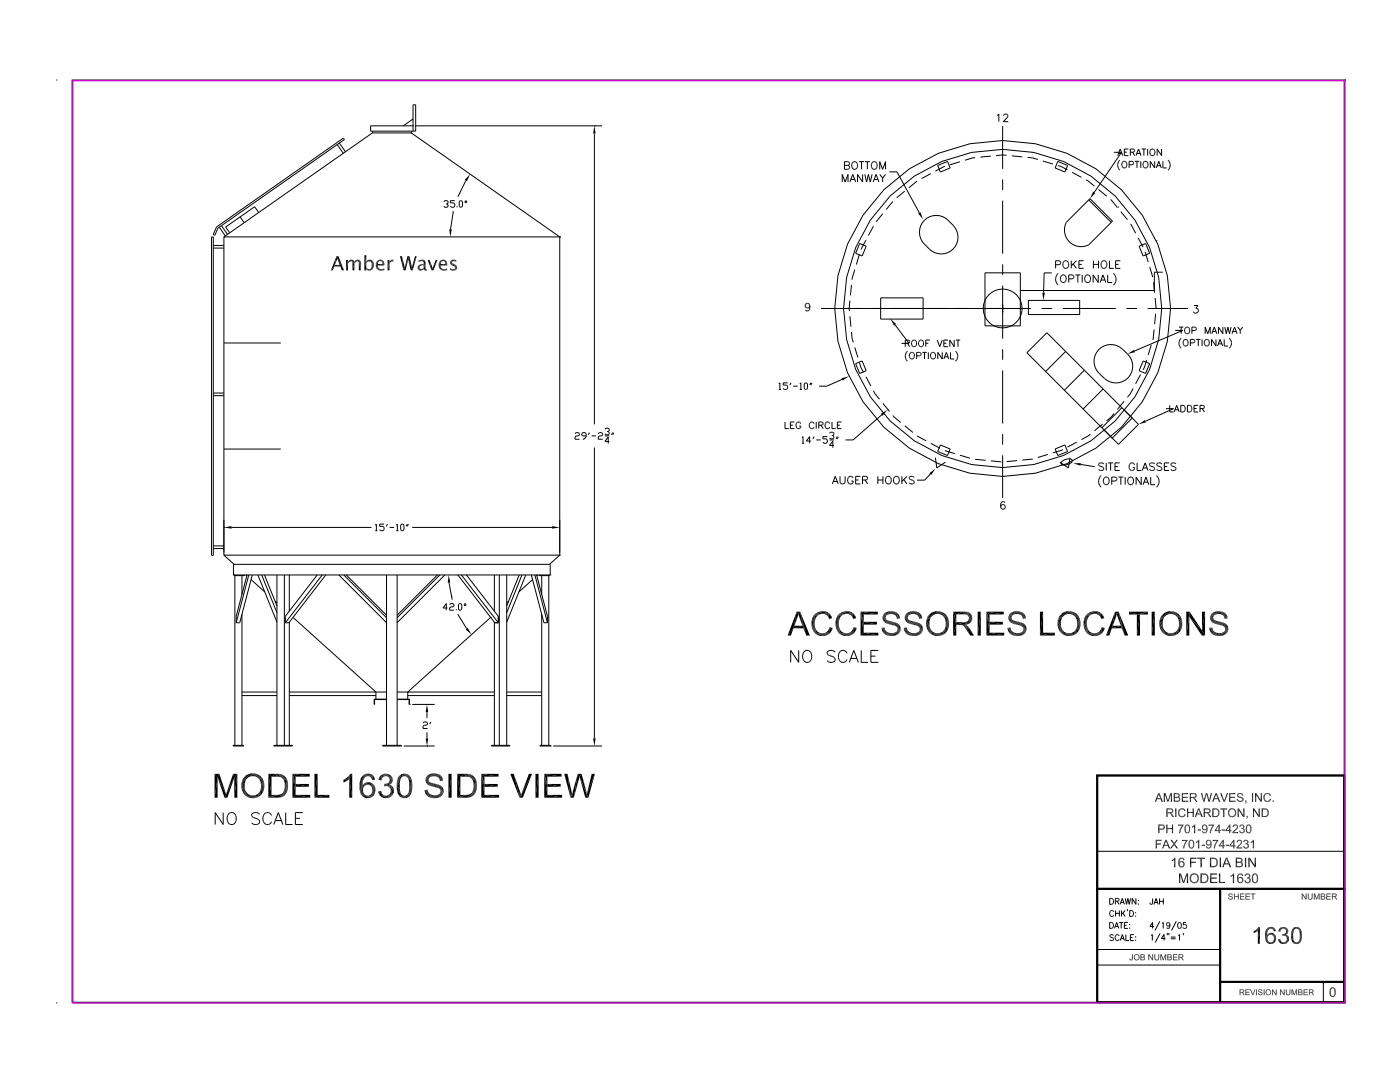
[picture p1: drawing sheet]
<svg xmlns="http://www.w3.org/2000/svg" width="279mm" height="216mm" viewBox="0 0 279 216" stroke-linecap="round" stroke-linejoin="round" font-family="sans-serif">
<g fill="none" stroke="#000" stroke-width=".2">
<path d="M11.2 16h.1M14.4 16h254v184.1h-254zM14.5 16.1h253.8v183.9h-253.8zM268.4 16h.1M67.3 28.9l1.2 1.7M67.7 28.6l1.2 1.7M74.3 26.5h7.8M74.3 26.2v.3l-29.6 20.8M82.1 26.5h.1M82.1 26.5l29.6 20.8M82.1 26.2v.3M82.4 25.1h.1"/>
<path d="M82.4 25.1h-8.4v1.1h9v-5.3h-.6v5.3M82.4 23.7l-1.9 1.4M83 25.1h37.1M91.6 38.6h.1M93 36l-1.6 3.3M118.6 25.1h.1M118.6 26.6v58.1M168.1 36.3v-1.5l.6 1.5 .5-1.5v1.5M168.5 33h.7M168.5 32.3h.7l.3 .1v.3l-.3 .3a.4 .4 0 0 1 .4 .4 .4 .4 0 0 1-.4 .4h-.7zM169.6 36.3l.6-1.5 .6 1.5M169.8 35.8h.8"/>
<path d="M170.1 32.5a.56 .56 0 0 1 .7-.2 .56 .56 0 0 1 .3 .5v.4a.58 .58 0 0 1-.5 .6 .58 .58 0 0 1-.6-.6zM171.4 32.3h1M171.9 32.3v1.5M172.2 34.8v1.5l-1.1-1.5v1.5M172.6 32.3h1M172.6 34.8l.3 1.5 .4-1.5 .4 1.5 .3-1.5M173.1 32.3v1.5M174 32.5a.56 .56 0 0 1 .7-.2 .56 .56 0 0 1 .3 .5v.4a.58 .58 0 0 1-.5 .6 .58 .58 0 0 1-.6-.6zM174.3 36.3l.5-1.5 .6 1.5M174.5 35.8h.7M175.6 33.8v-1.5l.5 1.5 .6-1.5v1.5M175.6 34.8l.5 .7"/>
<path d="M176.1 35.5v.8M176.7 34.8l-.6 .7M177.5 34.3h1.5l4.5 8.2M180.6 38.1l-1.7 1.4M183 36.1l-1.6 1.4M185.8 34.6l-1.9 1M187.1 33l2-.8 .5 1.3-1.9 .8zM188.6 33.2l-1.9 .9M191.6 32.3l-2 .6M194.6 31.5l-2 .5M197.7 31.1l-2 .3M199 23l.3-.2v1.5"/>
<path d="M200.1 25.2v8.5M200.1 35.8v2.1M200.3 23.1l.3-.3h.4l.2 .2-.3 .5-.7 .8h1M200.9 31h-2.1M201.9 31.1l2.1 .2M205.1 31.4l1 .1 1 .3M208.1 32.1l2 .6M211.1 32.2l2 .8-.6 1.3-1.9-.8zM211.1 33l1.9 .9M214 34.4l1.8 1M216.7 35.9l1.7 1.2M217.3 39.9l4.5 4.5"/>
<path d="M217.5 39.6l4.5 4.5-4.7 4.8a3.3 3.3 0 0 1-3.9-.7 3.3 3.3 0 0 1-.6-3.8zM219.2 37.8l1.6 1.3M221.7 39.8l1.3 1.6M222.3 30.4h1.5l-5.4 8M223.1 31.1l.5-1.4 .5 1.4M223.2 30.6h.7M223.5 31.9a1.36 1.36 0 0 0 0 2M224 32.4l.1-.1a.62 .62 0 0 1 .8 .5 .62 .62 0 0 1-.8 .6l-.2-.4zM224.4 30.4h.5M225.2 29.7h-.8v1.4h.8M225.3 32.9l.8-.1 .1-.2v-.3l-.9-.1v1.3M225.6 30.4l.7-.1 .2-.3-.4-.3h-.5v1.4"/>
<path d="M226 30.4l.5 .7M226.5 32.2h.8M226.7 31.1l.5-1.4 .5 1.4M226.9 30.6h.6M226.9 32.2v1.3M227.7 32.2v1.3M227.9 29.7h.8M228.2 32.4l.2-.1a.62 .62 0 0 1 .7 .5 .62 .62 0 0 1-.7 .6l-.3-.4zM228.3 29.7v1.4M229 29.7v1.4M229.6 29.9l.1-.1a.62 .62 0 0 1 .8 .6 .62 .62 0 0 1-.8 .6l-.2-.4zM230.4 32.2v1.3l-.8-1.3v1.3"/>
<path d="M230.8 33.5l.5-1.3 .5 1.3M230.9 33.1h.7M231.8 29.7v1.4l-.9-1.4v1.4M232.1 32.2v1.3h.7M233.1 31.9a1.34 1.34 0 0 1 0 2M42.2 47.3h.4v63.5h-.4zM42.6 49.5h2.1M42.6 49h2.1M43.2 45.3l25.3-17.7 .2 .2-25.2 17.7-.6 1.5-.3-.2zM43.8 45.3l1.2 1.8M44.2 45l1.2 1.8M44.7 47.3h.1"/>
<path d="M44.7 47.3h67M44.7 47.3v63.5M47.9 43.3l.8 1.1M51.6 42.4l-.8-1.1-5.8 4 .8 1.2M71.7 51.9v2M88.6 40.3l.2-.3h.4l.2 .3-.2 .4M89 40.7h.2M89.2 40.7l.2 .2-.2 .5h-.4l-.2-.3M90.5 42.1l-.6 3.6M90.8 40h-.9v.5h.6l.3 .2v.4l-.3 .3h-.4l-.2-.3M91.2 41.1v.3M91.9 40l.4 .3v.8l-.2 .3-.5-.3v-.8z"/>
<path d="M92.7 40.3l.3-.3 .2 .3-.2 .2zM111.7 47.3h.1M111.7 47.3v63.5M169.6 60l-.1 2.1M169.9 56.9l-.2 2M170.6 53.8l-.6 2M171.5 50.8l-.6 2M171.6 48.6l1.3 .5-.8 2-1.3-.6zM172.8 47.9l-1 1.9M174.3 45.1l-1 1.9M175.8 59.4h8.4v4.3h-8.4zM176.2 42.6l-1.3 1.7"/>
<path d="M178.2 40.2l-1.3 1.6M184.5 44a3.4 3.4 0 0 1 4.7 0 4.4 4.4 0 0 1 2 3.3 3.4 3.4 0 0 1-2.1 3.1 3.4 3.4 0 0 1-3.6-.7 4.4 4.4 0 0 1-2-3.4 3.4 3.4 0 0 1 1-2.3zM196.6 54.4h7v10.6h-7zM200.1 40v10.6M200.1 52.7v2.2M200.1 57v10.6M205.2 59.9h10.3v2.9h-10.3zM209.9 54.5h-1.5l-.1 3.9M210.7 52.8h.6a.4 .4 0 0 0 .4-.4 .4 .4 0 0 0-.4-.4h-.6v1.5M211.2 54.6a1.57 1.57 0 0 0 0 2.3M211.8 55.1a.56 .56 0 0 1 .6-.2 .56 .56 0 0 1 .4 .5v.4a.58 .58 0 0 1-.6 .6 .58 .58 0 0 1-.6-.6zM212.4 52.1a.76 .76 0 0 1 .9 .5 .76 .76 0 0 1-.4 .9 .8 .8 0 0 1-.8-.5 .8 .8 0 0 1 .3-.9z"/>
<path d="M213.3 55.6h.6a.4 .4 0 0 0 .4-.4 .4 .4 0 0 0-.4-.3h-.6v1.5M213.8 52v1.5M214.2 52.7l.6 .8M214.6 54.9h1M214.8 52l-1 1M215.1 54.9v1.5M215.3 52.8h.6M216 54.9v1.5M216.3 52h-1v1.5h1M216.6 55.1a.56 .56 0 0 1 .7-.2 .56 .56 0 0 1 .3 .5v.4a.58 .58 0 0 1-.5 .6 .58 .58 0 0 1-.6-.6zM218.2 52.8h1M218.2 52v1.5"/>
<path d="M219.2 54.9v1.5l-1-1.5v1.5M219.2 52v1.5M219.5 56.4l.6-1.5 .6 1.5M219.8 55.9h.7M220 52.1a.76 .76 0 0 1 .9 .5 .76 .76 0 0 1-.4 .9 .8 .8 0 0 1-.8-.5 .8 .8 0 0 1 .3-.9zM221.1 54.9v1.5h.8M221.4 52v1.5h.9M222.2 54.6a1.54 1.54 0 0 1 0 2.3M222.7 52.8h.5M223.1 41.3h.1M223.6 52h-.9v1.5h.9M223.7 42.2l1.3 1.6"/>
<path d="M225.7 44.7l.9 1.8M227.1 47.5l1 1.8M227.3 49.1l1.3-.5 .8 1.9-1.3 .6zM228.5 50.3l.6 2M229.5 53.3l.6 2M230.2 56.3l.2 2.1M230.5 59.5l.2 2.1M230.8 48h.1M232 54.3h-1.6v3.7h-26.8M42.6 79h2.1M42.6 78.4h2.1M44.7 68.4h11.3"/>
<path d="M155.4 77.7h.5M155.4 76.6l.2-.2v1.3M157.2 76.4h-.9v.4h.7l.2 .3v.4l-.2 .2h-.5l-.2-.2M157.9 76.4l-.3 .4M158.3 77.1h.9M159.6 77.7h.5M159.6 76.6l.2-.2v1.3M160.5 76.6l.2-.2 .5 .2v.9l-.3 .2-.4-.2zM161.6 61a.72 .72 0 0 1-.6 1l-.2-.2M161.8 76.4l-.2 .4M162 76.4l-.2 .4M163.8 61.6h42"/>
<path d="M168 75.7l-3 1.4h-1.5M169.4 75.1h.1M169.6 63.1l.2 2.1M169.9 66.3l.4 2M170.6 69.3l.6 2M170.8 72.6l1.3-.6 .8 2-1.3 .5zM171.5 72.3l.3 1 .5 1M172.8 75.2l1 1.8M174.3 78l1.2 1.7M178.6 64.8l2.8 3.7h-1.5M181.1 68.5l.4 .7M181.1 70.1a1.37 1.37 0 0 0 0 2"/>
<path d="M181.2 68.5l.3-.3v-.2l-.8-.1v1.3M181.7 70.4a.62 .62 0 0 1 .8 .6 .62 .62 0 0 1-.8 .6l-.2-.5v-.3zM182.1 68l.1-.1a.62 .62 0 0 1 .7 .6 .62 .62 0 0 1-.7 .6l-.3-.4zM182.9 71l.8-.1 .1-.2v-.3l-.9-.1v1.3M183.6 67.9a.62 .62 0 0 1 .7 .6 .62 .62 0 0 1-.7 .6l-.3-.4v-.3zM184.1 70.3h.8M184.5 70.3v1.3M184.8 68.5h.5M185.3 70.3v1.3M185.6 67.9h-.8v1.3M185.8 70.5l.2-.1a.62 .62 0 0 1 .7 .6 .62 .62 0 0 1-.7 .6l-.3-.5zM187 67.9l.5 1.3 .5-1.3"/>
<path d="M188 70.3v1.3l-.8-1.3v1.3M188.4 68.5h.5M188.4 71.6l.5-1.3 .5 1.3M188.5 71.2h.7M189.2 67.9h-.8v1.3h.8M189.7 70.3v1.3h.7M190.4 67.9v1.3l-.8-1.3v1.3M190.7 70.1a1.34 1.34 0 0 1 0 2M190.8 67.9h.8M191.2 67.9v1.3M200.1 69.7v2.1M200.1 73.9v10.6"/>
<path d="M207.9 61.6h2.1M208.9 66.4l18.3 18.3-4 4-18.3-18.3zM212.1 61.6h10.6M212.7 70.1l-4 4M216.4 73.9l-4 4M219.3 69.8a3.4 3.4 0 0 1 4.7-.1 4.4 4.4 0 0 1 2.1 3.3 3.4 3.4 0 0 1-2 3.1 3.4 3.4 0 0 1-3.7-.6 4.4 4.4 0 0 1-2.1-3.3 3.4 3.4 0 0 1 1-2.4zM220.2 77.6l-4 4M224.8 61.6h2.1M226.1 77.5l-.5 1.1-.6 .7M227.6 74.7l-1 1.9M228.1 72l1.3 .6-.8 1.9-1.3-.5zM228.8 71.8l-.7 2"/>
<path d="M229 61.6h8.1M229.8 68.8l-.7 2M230.3 65.7l-.2 2.1M230.6 62.6l-.2 2.1M234.5 65.9h1.6l-9.7 4.1M235.3 65.3h.9M235.7 65.3v1.3M235.7 67.5a1.36 1.36 0 0 0 0 2M236.2 67.9l.2-.1a.62 .62 0 0 1 .7 .6 .62 .62 0 0 1-.7 .6l-.3-.5zM236.5 65.5l.2-.2a.62 .62 0 0 1 .7 .6 .62 .62 0 0 1-.7 .6l-.3-.4zM237.6 68.4h.7l.2-.2-.1-.3-.8-.2v1.3M237.9 66l.7-.1 .2-.2-.1-.3-.8-.1v1.3"/>
<path d="M238.3 61h.8l-.4 .5a.51 .51 0 0 1 .3 .9 .51 .51 0 0 1-.9-.2M238.7 67.7h.9M239.1 67.7v1.3M239.9 67.7v1.3M240.5 66.6v-1.3l.5 1.3 .5-1.3v1.3M240.6 67.8a.62 .62 0 0 1 .8 .6 .62 .62 0 0 1-.8 .6l-.3-.5v-.3zM241.8 66.6l.5-1.3 .5 1.3M242 66.2h.7M242.7 67.7v1.3l-.9-1.3v1.3M243 69l.5-1.3 .5 1.3M243.2 68.6h.6M244 65.3v1.3l-.8-1.3v1.3"/>
<path d="M244.3 67.7v1.3h.8M244.4 65.3l.3 1.3 .4-1.3 .3 1.3 .3-1.3M245.3 67.5a1.34 1.34 0 0 1 0 2M245.9 66.6l.5-1.3 .5 1.3M246.1 66.2h.6M247 65.3l.5 .6M247.5 65.9v.7M248 65.3l-.5 .6M44.7 89.6h11.3M114.8 86.5l.2-.2h.4l.2 .2-.2 .5h-.4l-.2 .2v.4h.8M117 87h-.7l-.2-.5 .2-.2h.4l.3 .2v.7l-.5 .4h-.2M117.6 86.3l-.2 .5"/>
<path d="M118.1 87h.9M118.6 89.3v58M119.4 86.5l.2-.2h.5l.2 .2-.2 .5h-.5l-.2 .2v.4h.9M120.7 87h.9M120.7 85.7l.2-.3h.5l.2 .3-.2 .4M121.2 86.1h.2M121.4 86.1l.2 .2-.2 .5h-.5l-.2-.3M121.6 88.1h-.9l.7-.9v1.3M122.3 86.3l-.3 .5M122.5 86.3l-.2 .5M156.7 84.2v1.3h.7M157.7 84.8h.5"/>
<path d="M158.6 84.2h-.9v1.3h.9M159.8 84.5a.49 .49 0 0 0-.5-.3 .49 .49 0 0 0-.4 .5v.3a.48 .48 0 0 0 .4 .5 .48 .48 0 0 0 .5-.5h-.3M160 88.4h.5M160 87.3l.3-.2v1.3M161.8 88h-.9l.7-.9v1.3M162.5 84.5a.49 .49 0 0 0-.6-.3 .49 .49 0 0 0-.4 .5v.3a.49 .49 0 0 0 .4 .5 .49 .49 0 0 0 .6-.3M162.5 87.1l-.3 .5M162.9 84.2v1.3M162.9 87.8h.9M163.4 84.8h.8l.1-.3-.3-.3h-.6v1.3M163.8 84.8l.5 .7M165.1 87.1h-.9v.5h.7l.2 .2v.4l-.2 .2h-.5l-.2-.2"/>
<path d="M165.6 87.8h.8M165.6 86.5l.2-.3h.4l.2 .3-.2 .4M165.6 84.5a.49 .49 0 0 0-.5-.3 .49 .49 0 0 0-.4 .5v.3a.49 .49 0 0 0 .4 .5 .49 .49 0 0 0 .5-.3M166 86.9h.2M166 84.2v1.3h.8M166.1 96.6l.6-1.6 .6 1.6M166.2 86.9l.2 .2-.2 .5h-.4l-.2-.3M166.3 96.1h.8M166.4 88.9h-.8l.6-.9v1.3M167.1 87.1l-.2 .5M167.1 84.8h.5M167.3 87.1l-.2 .5"/>
<path d="M167.6 95v1.1a.52 .52 0 0 0 .6 .5 .52 .52 0 0 0 .5-.5v-1.1M167.9 84.2h-.8v1.3h.8M170.3 95.4a.56 .56 0 0 0-.7-.4 .56 .56 0 0 0-.4 .6v.4a.55 .55 0 0 0 .5 .6 .55 .55 0 0 0 .6-.6h-.4M170.8 95.8h.5M171.7 95h-.9v1.6h.9M172.1 95.8l.9-.1 .2-.4-.4-.3h-.7v1.6M172.6 95.8l.6 .8M175.2 95.8h1M175.2 95v1.6M175.9 82.8l-5.6 5h-1.6M176.2 80.5l1.3 1.6M176.2 95v1.6"/>
<path d="M177 95.1a.76 .76 0 0 1 .9 .5 .76 .76 0 0 1-.5 1 .8 .8 0 0 1-.7-.6 .8 .8 0 0 1 .3-.9zM177.1 81.8h.1M178.2 82.9l1.6 1.4M178.5 95.3a.56 .56 0 0 1 .6-.2 .56 .56 0 0 1 .4 .5v.4a.58 .58 0 0 1-.6 .6 .58 .58 0 0 1-.6-.6zM180 95v1.6M180.4 95.7l.6 .9M180.6 85l1.6 1.3M181 95l-1 1.1M182.5 95.3a.58 .58 0 0 0-.6-.3 .58 .58 0 0 0-.5 .4l.2 .2 .7 .3 .2 .5a.68 .68 0 0 1-1.1 0M183 87l1.8 1M185.7 94.6l-1.2 1.2h-1.5M185.8 88.5l1.8 1"/>
<path d="M186.7 91.3l.3 2.1 1.7-1.2M187.7 88.8l1.9 .8-.5 1.3-2-.8zM188.6 89.9l2 .6M191.6 90.8l2 .6M194.6 91.6l2.1 .3M197.7 92l2.1 .2M200.1 86.6v2.1M200.1 90.8v8.6M203 91.9l-2.1 .2M206.1 91.6l-2.1 .2M209.1 90.7l-2 .6M210.6 89.6l1.9-.8 .6 1.3-2 .8z"/>
<path d="M212 92a1.54 1.54 0 0 1 2-.1 1.5 1.5 0 0 1-2.2 .6zM212.1 89.7l-2 .7M213.5 91.3l-.3 2.1-1.7-1.2M214.9 88.2l-1.9 1M215.7 92.7l2.8 .4M217.6 86.6l-1.8 1.1M219.8 94.9a1.57 1.57 0 0 0 0 2.3M220 84.6l-1.6 1.4M220.3 92.6a.58 .58 0 0 0-1 .1l.1 .2 .7 .3 .2 .5a.68 .68 0 0 1-1 0M220.5 95.3a.76 .76 0 0 1 .9 .5 .76 .76 0 0 1-.5 .9 .8 .8 0 0 1-.7-.5 .8 .8 0 0 1 .3-.9zM220.8 92.4v1.5M221.1 92.4h1"/>
<path d="M221.6 92.4v1.5M221.9 96h.6a.4 .4 0 0 0 .4-.4 .4 .4 0 0 0-.4-.4h-.6v1.5M222.3 82.5l-.5 .7-1 .8M222.5 93.1h.6M223.2 95.2h1M223.5 92.4h-1v1.5h1M223.7 95.2v1.5M223.9 81.4l-4 3.9M224.3 80.1l-1.3 1.6M224.6 95.2v1.5M225.3 95.3a.76 .76 0 0 1 1 .5 .76 .76 0 0 1-.5 .9 .8 .8 0 0 1-.8-.5 .8 .8 0 0 1 .3-.9zM226 83.4l-4 4"/>
<path d="M226.4 92.7a.56 .56 0 0 0-.6-.3 .56 .56 0 0 0-.5 .5v.4a.55 .55 0 0 0 .6 .6 .55 .55 0 0 0 .5-.6h-.3M226.9 92.4v1.5h.9M227.8 95.2v1.5l-1.1-1.5v1.5M228 93.9l.5-1.5 .6 1.5M228.1 96.7l.6-1.5 .6 1.5M228.2 93.4h.7M228.3 96.2h.8M229.6 95.2v1.5h.9M230.4 92.6a.58 .58 0 0 0-1 .1l.2 .2 .7 .3 .1 .5a.68 .68 0 0 1-1 0M230.8 94.9a1.54 1.54 0 0 1 0 2.3M231.9 92.6a.58 .58 0 0 0-1 .1l.1 .2 .7 .3 .2 .5a.68 .68 0 0 1-1 0M232.4 93.1h.6"/>
<path d="M232.7 81.5h1.5l-5.6 2.5M233.3 92.4h-.9v1.5h.9M233.4 80.9v1.3h.8M234.3 82.2l.5-1.3 .5 1.3M234.5 81.8h.6M234.7 92.6a.58 .58 0 0 0-1 .1l.1 .2 .7 .3 .2 .5a.68 .68 0 0 1-1 0M235.7 80.9h.4a.7 .7 0 0 1 .5 .6 .7 .7 0 0 1-.5 .7h-.4zM237 80.9h.4a.7 .7 0 0 1 .5 .6 .7 .7 0 0 1-.5 .7h-.4zM238.3 81.5h.5M239.1 80.9h-.8v1.3h.8M239.5 81.5h.7l.2-.4-.3-.2h-.6v1.3M239.9 81.5l.5 .7"/>
<path d="M42.6 109.5h2.1M42.6 108.9h2.1M44.7 110.8h.1M44.7 105.2h.1M44.7 110.8l2 1.8M44.7 110.8h67M46.2 105.2h27.9M46.6 112.6h63.2v2.1h-63.2zM46.7 114.7h.1M46.7 114.7v.2h2.1v-.2M46.9 114.9v33.8M48.3 114.9v3.7"/>
<path d="M49.1 114.7l.2 .2M49.3 114.7l-2.2 8.3v1.3M49.6 114.7l-2.5 9.6M50.1 115.7l2.7 2.4M50.4 114.7l-2.6 9.6h-.7M51.5 114.7l3.8 9.4M52.2 114.7l3.1 7.5M52.8 114.7l2.5 6.2M54.9 120l.4 .3M55.3 114.7v34M56.7 114.7v34M57.7 114.7v7.2"/>
<path d="M63.3 114.7l-6.4 8.3v1.3M64.3 114.7l-7.4 9.6M65 114.7l-7.3 9.6h-.8M67.6 114.7l9.5 9.6M68.6 114.7l8.5 8.6M69.1 114.7l8 8.1M74.9 105.9h.4M74.9 104.8l.2-.2v1.3M76.7 104.6h-.9v.4h.6l.3 .2v.5l-.3 .2h-.4l-.2-.2M77.1 114.7v34M77.3 104.6l-.2 .4M77.8 105.2h.8"/>
<path d="M79.1 104.8l.2-.2v1.3M79.1 105.9h.4M79.3 114.7v34M80 104.8l.2-.2 .4 .2v.9l-.2 .2-.4-.2zM81.3 104.6l-.2 .4M81.5 104.6l-.2 .4M82.3 105.2h27.9M87.3 114.7l-8 8.1M87.8 114.7l-8.5 8.6M88.8 114.7l-9.5 9.6M89.6 116.2l.6 3.5M90.1 119h.1"/>
<path d="M91.4 114.7l7.3 9.6h.7M92.1 114.7l7.3 9.6M93.1 114.7l6.3 8.3v1.3M98.7 114.7v7.2M99.6 114.7v34M101.1 114.7v34M101.5 120l-.4 .3M103.6 114.7l-2.5 6.2M104.2 114.7l-3.1 7.5M104.9 114.7l-3.8 9.4M106 114.7l2.6 9.6h.7M106.3 115.7l-2.7 2.4"/>
<path d="M106.7 114.7l2.6 9.6M107.1 114.7l2.2 8.3v1.3M107.3 114.7l-.2 .2M107.6 114.7v.2h2.1v-.2M108.1 114.9v3.7M109.5 114.9v33.8M109.8 114.7h.1M111.7 110.8h.1M111.7 110.8l-2 1.8M200.6 100.3l-.1-.1a.48 .48 0 0 0-.7 .2l-.1 .7M48.3 138.1h7M48.3 138.8h7"/>
<path d="M48.3 122.6v26.1M57.7 138.1h19.4M57.7 138.8h17.3M57.7 124.2v24.5M58.5 123.2l16.5 14.9v1.4M77.1 139.5h-2.4v1.1l.1-1h2.3M79.3 138.1h19.4M79.3 139.5h2.4v1.1M79.3 139.6h2.3l.1 1M81.4 138.1h.1M81.4 138.8h17.3M81.4 138.1v1.4"/>
<path d="M89.3 121.3h-.9l.7-.9v1.4M89.7 120.7l.3-.3h.4l.2 .3-.2 .4h-.4l-.3 .2v.5h.9M91.1 121.5v.3M91.3 122.5l1.8 2.9M91.7 120.4l.5 .3v.8l-.3 .3-.4-.3v-.8zM92.6 120.7l.2-.3 .2 .3-.2 .2zM97.9 123.2h.1M97.9 123.2l-16.5 14.9M98.7 124.2v24.5M101.1 138.1h7M101.1 138.8h7M108.1 122.6v26.1"/>
<path d="M159.4 129.8v2.4l-1.6-2.4v2.4M160.6 129.9a1.01 1.01 0 0 1 1.2 .2 1.01 1.01 0 0 1 .2 1.2 .91 .91 0 0 1-.9 .9 .91 .91 0 0 1-.9-.9 1.48 1.48 0 0 1 .4-1.4zM162.7 126.4h2.7M162.7 126.5h2.7M166.7 130.1a1.07 1.07 0 0 0-1.6 0l.2 .6 .9 .3a.59 .59 0 0 1 .4 .5 .59 .59 0 0 1-.2 .5 1.09 1.09 0 0 1-1.3-.2M167.5 126.4h2.7M167.5 126.5h2.7M169 130.4a.88 .88 0 0 0-1-.6 .88 .88 0 0 0-.7 .9 1.04 1.04 0 0 0 .3 1.1 1.04 1.04 0 0 0 1.1 .2l.3-.4M169.5 132.2l.9-2.4 .9 2.4M169.8 131.4h1.2M171.9 129.8v2.4h1.3M173.8 130.9h.9"/>
<path d="M175.3 129.8h-1.5v2.4h1.5M185.9 126.7h2.4M189.2 123.4v2.3M189.3 123.4v2.1M212.1 126.7h2.4M215.4 123.4v2.3M215.6 123.4v2.1M217 126.4h2.8M217 126.5h2.8M232.5 126.7h2.3M235.7 123.4v2.3M235.9 123.4v2.1"/>
<path d="M46.5 148.7h2.1v.2h-2.1zM49.3 159h2.3M52.5 155.8v2.3M52.7 155.8v2M54.6 148.7h3.7v.2h-3.7zM57.3 155.9v2M72.5 154.8h2.1M74.3 156.3v2.6M76.3 148.7h3.8v.2h-3.8zM80.1 148.9h.1M80.6 148.9h6.1M81.7 140.6h.1"/>
<path d="M82.1 155.9v2.5M82.2 155.9v2.3M82.2 155.9v2M82.3 140.6h4.4M84.4 144.3l.3-.3h.4l.2 .3-.2 .4h-.4l-.3 .2v.5h.9M85.2 148.9h.1M85.2 142.1v1.2M85.2 146.1v1.2M86 144l-.2 .5M95 155.9v2M98.1 148.7h3.7v.2h-3.7zM107.8 148.7h2.1v.2h-2.1z"/>
<path d="M109.9 148.9h.1M110.4 148.9h9.7M218.9 154.6h49.5v22.9h-49.5zM218.9 154.7h49.4v22.7h-49.4zM219 154.8h49.2v22.5h-49.2zM219.1 154.9h49.1v22.4h-49.1zM44.5 162.1v2.4l-1.6-2.4v2.4M45.6 162.5a.87 .87 0 0 1 1-.3 .87 .87 0 0 1 .5 .8 1.03 1.03 0 0 1-.2 1.2 1.03 1.03 0 0 1-1.1 .2 1.46 1.46 0 0 1-.2-1.9zM51.8 162.5a1.07 1.07 0 0 0-1.6 0l.2 .5 1 .4a.59 .59 0 0 1 .4 .4 .59 .59 0 0 1-.2 .6 1.09 1.09 0 0 1-1.4-.2M54.2 162.7a.88 .88 0 0 0-1-.6 .88 .88 0 0 0-.7 .9 1.04 1.04 0 0 0 .2 1.2 1.04 1.04 0 0 0 1.1 .2l.4-.4M54.6 164.5l.9-2.4 .9 2.4M55 163.7h1.1"/>
<path d="M57 162.1v2.4h1.4M58.9 163.3h1M60.4 162.1h-1.5v2.4h1.5M218.9 177.3h49.5v22.8h-49.5zM218.9 177.3h49.4v22.7h-49.4zM219 177.4h49.2v22.6h-49.2zM219.1 177.5h49.1v22.4h-49.1zM219.1 169.9h49.1M221.5 179.3a.62 .62 0 0 1 .7 .6 .62 .62 0 0 1-.7 .6zM222.6 179.8h.6l.1-.4-.7-.1v1.2M223 179.8l.3 .7M224.6 179.3l.2 1.2 .3-1.2 .3 1.2 .2-1.2"/>
<path d="M226.7 179.3v1.2l-.8-1.2v1.2M227.2 179.7v.1zM230 179.3v1.1h-.4l-.1-.3M231.4 179.9h.8M231.4 179.3v1.2M232.2 179.3v1.2M243.4 177.5v22.4M243.5 177.5v22.4M243.6 177.5v22.4M219.1 189.5h24.3M219.1 192.6h24.3M221.5 184.1a.62 .62 0 0 1 .7 .6 .62 .62 0 0 1-.7 .6z"/>
<path d="M222.2 186.7l-.2-.2-.5 .2 .1 .2 .6 .4v.2l-.2 .2-.5-.2M222.3 182a.41 .41 0 0 0-.5-.3 .41 .41 0 0 0-.3 .4v.3a.41 .41 0 0 0 .3 .5 .41 .41 0 0 0 .5-.3M222.4 185.3l.5-1.2 .4 1.2M222.6 184.9h.5M222.6 182.3h.8M222.6 181.7v1.2M223.4 186.8a.41 .41 0 0 0-.5-.3 .41 .41 0 0 0-.4 .4v.3a.41 .41 0 0 0 .4 .5 .41 .41 0 0 0 .5-.3M223.4 181.7v1.2M223.4 184.1h.7M223.6 180.5l.4-1.2 .4 1.2M223.6 187.7l.4-1.2 .4 1.2M223.7 180.1h.5"/>
<path d="M223.7 187.3h.6M223.8 184.1v1.2M223.8 181.7v1.2M224.1 182.2l.5 .7M224.4 184.6h.4M224.6 181.7l-.8 .8M224.7 186.5v1.2h.6M225 181.5v.1zM225 181.5l-.1 .3M225.1 184.1h-.7v1.2h.7M225.5 185.1v.2zM225.5 184.5v.1z"/>
<path d="M225.5 181.7a.62 .62 0 0 1 .7 .6 .62 .62 0 0 1-.7 .6zM225.6 187.1h.4M226.3 186.5h-.7v1.2h.7M226.6 182.1v.1zM226.6 182.8v.1zM226.7 187.6v.1zM226.7 186.9v.1zM227.2 180.3v.2zM229.7 186.7l.3-.2v1.2M230.3 184.9h-.8l.5-.8v1.2M230.3 180.5l.4-1.2 .4 1.2M230.5 180.1h.5"/>
<path d="M231.5 183.8l-1 1.9M231.5 186.2l-.9 1.9M231.9 184.3l.3-.2v1.2M232.6 187.3h-.8l.5-.8v1.2M233 186.2v.1zM233 186.3l-.1 .3M233.3 186.2v.1zM233.3 186.3l-.1 .3M233.5 184.5a.57 .57 0 0 1-.4 .8l-.3-.2M233.6 187.3h1M233.6 187h1M234.8 183.8l-1 1.9"/>
<path d="M235.1 186.7l.3-.2v1.2M235.2 184.1h.1a.63 .63 0 0 1 .5 .6 .63 .63 0 0 1-.5 .6l-.2-.3-.1-.2zM236.2 186.2v.1zM236.2 186.3l-.1 .3M236.7 184.1h-.5l-.1 .5a.4 .4 0 0 1 .6 0 .4 .4 0 0 1 0 .6 .4 .4 0 0 1-.6-.2M243.6 195.8h24.6M243.6 195.9h24.6M243.6 196h24.6M252.6 185.6v2.2M252.7 185.3v2.5M264.1 196v3.9M11.2 200.1h.1"/>
<path d="M268.4 200.1h.1"/>
<circle cx="161.2" cy="61" r=".47"/>
<circle cx="200.1" cy="61.6" r="33.5"/>
<circle cx="200.1" cy="61.6" r="3.9"/>
<circle cx="200.1" cy="61.6" r="31.7"/>
<circle cx="200.2" cy="101.1" r=".47"/>
<circle cx="233.1" cy="184.4" r=".35"/>
</g>
<g fill="#000">
<path d="M93.8 34.7l-.6 1.5-.4-.3zM118.6 25.1l.3 1.5h-.5zM218.2 38.2l.4 .3-1.1 1.1zM66.8 52.9h1l-1.1 .3zM67.2 51.1l-.5 2.1-.7 .7zM66.7 53.2l-.3 .7h-.4zM67.2 51.1l.6 1.8zM67.2 51.1l.7 2.1zM67.2 51.1l1 2.8zM67.2 51.1l1.5 2.8h-.5zM67.2 51.1h.4l1.1 2.8zM67.2 51.1l.1 .5-.5 1.3z"/>
<path d="M66.7 53.2l1.1-.3 .1 .3zM69.6 52l-.5 1.9zM69.5 52.6v1.3h-.4zM69.6 52l.8-.2 .2 .2zM69.6 52l.8-.2zM69.6 52l.6-.2zM69.6 52v.3l-.1 .3zM69.6 52h1zM69.6 52l.3 .1-.3 .2zM69.9 52.1l.7-.1zM70.1 52.1l.5-.1zM70.2 52.1l.4-.1 .1 .3z"/>
<path d="M70.2 52.1l.5 .2v.3zM70.7 52.3h.2l-.2 .3zM70.7 52.3l.5-.2-.3 .2zM70.7 52.3l1.1-.4zM70.2 52.1l.5 .5zM70.3 52.3l.4 .3-.4-.1zM70.3 52.5l.4 .1-.4 1.3zM70.7 52.6v1.3h-.4zM70.7 52.3l.9-.5 .2 .1zM70.7 52.3l.9-.5zM70.7 52.3l.5-.5h.2zM70.9 52l.3-.2-.5 .5z"/>
<path d="M71.2 52.1l.6-.2zM71.3 52.1l.5-.2zM71.5 52.1l.3-.2-.2 .4zM71.8 51.9l-.2 .6zM71.8 51.9l.2 .5zM71.8 51.9l.2 .4zM71.8 51.9l.1 .2zM72.7 50.9l.4 1.6zM72.7 50.9h.4v1.4zM73.1 53.7l.1-.1 .3 .1zM73.1 53.4l.1 .2-.1 .1zM73.1 52.3h.1l-.1 .2z"/>
<path d="M72.7 54l.4-.3v.3zM73.1 52.3l.9-.5 .3 .2zM73.1 52.3l.9-.5zM73.1 52.3l.5-.5h.2zM73.2 52l.4-.2-.5 .5zM73.1 52.3l1.2-.3zM73.1 52.3l.5-.1zM73.6 52.2l.7-.2zM73.7 52.2l.6-.2zM74.3 52l-.1 1.8zM74 52.2l.3-.2-.1 .5zM74.2 52.5v1.3z"/>
<path d="M74.2 52.9v.9zM74.2 53.1v.7zM74.1 53.4l.1 .4zM74.1 53.5l.1 .3-.2-.2zM73.8 53.7l.2-.1 .2 .2zM73.7 53.7l.5 .1zM73.5 53.7l.7 .1zM73.1 53.7l1.1 .1zM73.1 53.7l1.1 .1h-1zM73.2 53.8h1l-.7 .2zM73.5 54l.7-.2zM73.7 54l.5-.2z"/>
<path d="M74.3 52v1.7l-.1 .1zM74.3 52l.2 1.5-.2 .2zM74.3 52l.3 1.1-.1 .4zM74.3 52l.3 1.1zM74.3 52l.3 .8zM74.3 52l.3 .6zM74.3 52l.2 .2zM75 52.7l.4 .3v.3zM75 52.7h.4v.3zM75 52.7l.4-.3v.3zM75 52.7l.7-.6zM75 52.7l.9-.9z"/>
<path d="M75.7 51.8h.2l-.9 .9zM75.4 52l.3-.2-.7 .9zM75.4 52l-.4 .7zM75.3 52.1l-.3 .6zM75.4 52.7h.9l-.9 .3zM75 52.7l.8 1.3zM75.4 53.3l.4 .4v.3zM75.8 53.7h.3l-.3 .3zM75 52.7l.8 1.3-.8-1.1zM75 52.9l.8 1.1-.8-.9zM75 53.1l.8 .9-.6-.5zM75.2 53.5l.6 .5z"/>
<path d="M75.3 53.7l.5 .3zM75.9 51.8v.3h-.2zM75.9 51.8l.2 .3h-.2zM75.9 51.8h.2v.3zM76.1 51.8l.6 1.2zM76.1 51.8l.6 .8v.3zM76.1 51.8l.5 .4 .1 .4zM76.1 51.8l.5 .4zM76.1 51.8l.4 .3zM75.8 54l.4-.3zM75.8 54l.7-.4zM75.4 53l.9-.3 .4 .3z"/>
<path d="M76.3 52.4l.4 .6-.4-.3zM76.1 51.8l.2 .6zM75.8 54l.7-.4-.4 .4zM76.1 54l.4-.4zM76.5 53.6v.3l-.3 .1zM76.5 53.6l.2 .3h-.2zM76.5 53.6h.2v.3zM77.8 52l-.4 1.9zM77.7 52.6v1.3h-.3zM77.8 52l-.1 .6zM77.8 52l.7-.2-.6 .6zM77.8 52l.7-.2z"/>
<path d="M77.8 52l.6-.2zM77.9 52.4l.6-.6zM78.2 52.2l.3-.4-.2 .4zM78.5 51.8l-.2 .4zM78.5 51.8l-.1 .4zM78.5 51.8v.4zM80.2 51.1l.6 2.2-.3 .6zM79.8 51.1h.4l.3 2.8zM81.3 51.1h.4l-.9 2.2zM81.7 51.1l.5 2.2-.7-1.5zM81.7 51.1l-.9 2.2zM81.5 51.8l-1 2.1z"/>
<path d="M81.5 51.8l-.6 2.1h-.4zM81.5 51.8l.7 1.5-.2 .6zM82.2 53.3l.2 .6h-.4zM83.2 51.1l-.8 2.8-.2-.6zM82.8 51.1h.4l-1 2.2zM83.6 52.9l.2-.1-.4 .9zM83.5 53l.1-.1-.2 .8zM83.5 53l-.1 .7v-.4zM83.4 53.3v.4zM83.4 53.4v.3zM83.7 52.2l.7-.4 .3 .1zM83.7 52.2l.7-.4z"/>
<path d="M83.7 52.2l.6-.4zM83.7 51.9l.4-.1-.4 .4zM83.5 52l.2-.1v.3zM83.5 52l.2 .2-.2 .1zM83.8 52.8l-.1 .5-.3 .4zM83.7 53.3l-.3 .4zM83.7 53.4l-.3 .3zM83.7 53.4l.1 .1-.4 .2zM83.4 53.7l.4-.2 .1 .1zM83.8 53.5l.1 .1zM83.8 52.8l-.1 .5zM83.8 52.8l.1 .3h-.1z"/>
<path d="M83.8 52.8l.2 .2-.1 .1zM83.8 52.8l.8-.1-.6 .3zM83.8 52.8l.8-.1zM83.8 52.8l.7-.1zM83.4 53.7h.6zM83.4 53.7h.7zM84 52.1l.8-.1zM83.7 52.2l1-.3zM83.4 53.7h.8zM83.4 53.7h1.2zM84.2 53.7l.2-.1 .2 .1zM84.2 52.1l.6-.1z"/>
<path d="M84 53l.6-.3zM84.3 52.9l.3-.2zM84.6 52.7v.2h-.2zM84.6 52.7l.3 .9zM84.6 52.5l.3 1.1zM84.6 52.3l.3 1.3zM84.8 52l.1 1.6-.3-1.3zM84.4 52.1l.4-.1-.2 .3zM84.6 52.9v.8zM84.4 53.6l.2-.1v.2zM83.5 53.8l1.1-.1zM83.6 53.9l1-.2-.8 .3z"/>
<path d="M83.8 54l.8-.3zM84 54l.6-.3zM84.1 54l.5-.3zM84.6 52.9v.9zM84.8 52l.1 1.6zM84.8 52l.1 .5v.9zM84.8 52l.1 .5zM84.8 52l.1 .3zM84.6 52.9l.3 .7-.3 .2zM84.6 53.8l.3-.2 .1 .1zM84.6 53.8l.5-.1zM84.6 53.8l.6-.1z"/>
<path d="M84.6 53.8l.6-.1-.4 .3zM84.8 54l.4-.3zM85.2 53.7l-.3 .3zM85.2 53.7v.3h-.2zM85.2 53.7v.3zM85.2 53.7v.2zM85.7 51.9l.6 1.6-.2 .4zM85.4 51.9h.3l.4 2zM86.3 53.5l.2 .4h-.4zM87.3 51.9l-.8 2-.2-.4zM87 51.9h.3l-1 1.6zM87.6 52.7l.3 .3 .1 .3z"/>
<path d="M87.6 52.7h.4l-.1 .3zM87.6 52.7l.4-.3v.3zM87.6 52.7l.6-.6zM87.6 52.7l.9-.9zM88.3 51.8h.2l-.9 .9zM87.9 52l.4-.2-.7 .9zM87.9 52l-.3 .7zM87.8 52.1l-.2 .6zM88 52.7h.9l-1 .3zM87.6 52.7l.8 1.3zM88 53.3l.3 .4 .1 .3zM88.3 53.7h.4l-.3 .3z"/>
<path d="M87.6 52.7l.8 1.3-.8-1.1zM87.6 52.9l.8 1.1-.8-.9zM87.6 53.1l.8 .9-.7-.5zM87.7 53.5l.7 .5zM87.8 53.7l.6 .3zM88.5 51.8l-.1 .3h-.2zM88.5 51.8l.2 .3h-.3zM88.5 51.8h.1l.1 .3zM88.6 51.8l.6 1.2zM88.6 51.8l.6 .8v.3zM88.6 51.8l.5 .4 .1 .4zM88.6 51.8l.5 .4z"/>
<path d="M88.6 51.8l.4 .3zM88.4 54l.4-.3zM88.4 54l.7-.4zM87.9 53l1-.3 .3 .3zM88.9 52.4l.3 .6-.3-.3zM88.6 51.8l.3 .6zM88.4 54l.7-.4-.5 .4zM88.6 54l.5-.4zM89.1 53.6l-.1 .3-.3 .1zM89.1 53.6l.1 .3h-.2zM89.1 53.6h.1v.3zM89.8 53.9l.7-.2z"/>
<path d="M90 53.6l.3 .1-.5 .2zM89.8 53.5l.2 .1-.2 .3zM89.7 45.7l.5 .1-.3 1.5zM90 52l.2 .5zM90 52l.2 .4zM90 52l.2 .3zM90 52l.3 .1-.1 .1zM90 52l1.1-.1-.8 .2zM90 52l1.1-.1zM90 52l1-.1zM90 52l.9-.2zM90 52l.6-.2z"/>
<path d="M90 52l.5-.2zM90 52l.4-.2zM90.3 52.6l.2 .1-.2 .3zM90.2 52.5l.1 .1v.4zM90 52l.3 1zM89.9 52.1l.1-.1 .3 1zM89.9 52.1l.4 .9-.5-.7zM89.8 52.3l.5 .7zM89.8 52.4l.5 .6-.5-.4zM89.8 52.6l.5 .4zM90.2 52.2l.1-.1zM90.5 52.7l.2 .4-.4-.1z"/>
<path d="M90.5 52.7l.3 .6zM90.5 52.7l.6 1zM90.5 52.7l.7 .8-.1 .2zM90.5 52.7l.7 .8zM90.5 52.7l.7 .7zM90.5 52.7l.7 .6zM90.5 52.7l.6 .4zM90.5 52.7l.6 .3zM90.5 52.7l.5 .2zM90.5 52.7l.3 .1zM90.7 53.7l.1-.1zM90.3 53l.4 .1z"/>
<path d="M90.8 53.3l.2 .5zM90.8 53.4l.2 .4zM90.8 53.5l.2 .3zM90.7 53.7l.1-.1 .2 .2zM90.5 53.7l.5 .1zM89.8 53.9l.7-.2 .5 .1zM89.8 53.9l1.2-.1zM90 53.9l1-.1zM90.3 54l.7-.2zM90.4 54l.6-.2zM90.6 54l.4-.2zM90.3 52.1l.8-.2z"/>
<path d="M90.5 52.1l.6-.2zM90.6 52.1l.5-.2zM90.6 52.1l.5-.2-.2 .3zM91.1 51.9v.3h-.2zM90.8 53.3l.3 .4-.1 .1zM183.2 42.6l.5-.3 .5 1.5zM208 58.4h.5l-.3 1.5zM167.9 75.5l1.5-.4-1.2 .8zM177.7 63.6l1.1 1.1-.4 .3zM225 70.6l1.3-.8 .2 .5zM175.8 82.6l1.3-.8-1 1.2zM185.5 94.4l1.2-.9-.9 1.3z"/>
<path d="M214.2 92.4h1.5l-.1 .5zM227.2 84.7l1.3-.9 .2 .5zM44.7 105.2l1.5-.2v.5zM89.5 114.7l.4 1.5-.5 .1zM110.2 105l1.5 .2-1.5 .3zM92.9 125.6l.4-.3 .8 1.3zM158.5 124.9h1.7l-1.8 .5zM159 122.1l-.6 3.3-1.2 1.4zM158.4 125.4l-.6 1.4h-.6zM159.7 122.1l.7 3.3-1.1-2.8zM159 122.1h.7l-.4 .5zM159 122.1l.3 .5-.9 2.8z"/>
<path d="M159.3 122.6l-.9 2.8zM159.3 122.6l-.8 2.3zM159.3 122.6l-.2 .9zM159.3 122.6l-.2 .6zM159.7 122.1l1.2 4.7-.5-1.4zM159.7 122.1l1.9 4.7h-.7zM159.3 122.6l.9 2.3zM159.4 122.7l.8 2.2zM159.6 123.2l.6 1.7zM159.3 122.6l1.1 2.8zM158.4 125.4l1.8-.5 .2 .5zM162.4 122.8l.2 1.9z"/>
<path d="M162.4 122.8l.2 1.6zM162.4 122.8l.3 .9-.1 .5zM162.4 122.8l.4 .5-.1 .4zM162.4 122.8l.7 .1-.3 .4zM162.4 122.8h.9l-.2 .1zM162.4 122.8l1.1-.2zM162.4 122.8l1.5-.3zM162.4 122.8l2.8-.6zM162.4 122.8l2.2-.8 .6 .2zM162.4 122.8l1.8-.8h.4zM162.4 122.8l1.5-.8h.3zM162.4 122.8l.9-.7 .6-.1z"/>
<path d="M162.4 122.8l.9-.7zM162.8 122.4l.2-.1-.6 .5zM162.7 126.4h1.7zM162.7 126.4h1.4zM162.7 126.4l.8-.2 .4 .2zM162.7 126.4l.4-.4 .4 .2zM162.9 125.7l.2 .3-.4 .4zM162.8 125.5l.1 .2-.2 .7zM162.7 125.2v1.2zM162.6 124.7l.1 1.7zM162.4 122.8l.3 3.6-.5-3.3zM162.2 123.1l.5 3.3-.6-3z"/>
<path d="M162.1 123.4l.6 3-.7-2.4zM162 124l.7 2.4-.7-2zM162 124.4l.7 2-.7-1.7zM162 124.7l.7 1.7-.6-1zM162.1 125.4l.6 1zM162.2 125.7l.5 .7zM162.8 123.3l-.1 .4zM163.1 126l.4 .2zM164.8 126.2l.2-.1 .4 .4zM165 126.1l.2-.2 .2 .6zM163.9 122.5l1.3-.3 .2 .1zM165.5 125.4l-.1 1.1-.2-.6z"/>
<path d="M163.9 122.5l1.5-.2zM164.2 122.5l1.2-.2zM164.4 122.5l1-.2-.6 .3zM164.8 122.6l.6-.3-.4 .4zM165 122.7l.4-.4-.3 .6zM165.4 122.3v.9l-.3-.3zM165.4 122.3l.1 1.2zM165.4 122.3l.7 1.1-.6 .1zM165.4 122.3l.6 .7 .1 .4zM165.4 122.3l.6 .7zM164.4 126.4l.4-.2 .6 .3zM163.8 126.9l1.6-.4z"/>
<path d="M164.2 126.9l1.2-.4-.8 .4zM164.6 126.9l.8-.4zM165.5 125.1l-.1 1.4zM165.5 125.1l.2 1.2-.3 .2zM165.5 125.1l.6 .6-.4 .6zM165.5 125.1l.7 .2-.1 .4zM167.2 122.8l.2 1.9zM167.2 122.8l.2 1.6zM167.2 122.8l.3 .9-.1 .5zM167.2 122.8l.4 .5-.1 .4zM167.2 122.8l.7 .1-.3 .4zM167.2 122.8h.9l-.2 .1z"/>
<path d="M167.2 122.8l1.1-.2zM167.2 122.8l1.5-.3zM167.2 122.8l2.8-.6zM167.2 122.8l2.2-.8 .6 .2zM167.2 122.8l1.8-.8h.4zM167.2 122.8l1.5-.8h.3zM167.2 122.8l.9-.7 .6-.1zM167.2 122.8l.9-.7zM167.6 122.4l.2-.1-.6 .5zM167.5 126.4h1.7zM167.5 126.4h1.4zM167.5 126.4l.8-.2 .4 .2z"/>
<path d="M167.5 126.4l.4-.4 .4 .2zM167.7 125.7l.2 .3-.4 .4zM167.6 125.5l.1 .2-.2 .7zM167.5 125.2v1.2zM167.4 124.7l.1 1.7zM167.2 122.8l.3 3.6-.5-3.3zM167 123.1l.5 3.3-.6-3zM166.9 123.4l.6 3-.7-2.4zM166.8 124l.7 2.4-.7-2zM166.8 124.4l.7 2-.7-1.7zM166.8 124.7l.7 1.7-.6-1zM166.9 125.4l.6 1z"/>
<path d="M167 125.7l.5 .7zM167.6 123.3l-.1 .4zM167.9 126l.4 .2zM169.6 126.2l.2-.1 .4 .4zM169.8 126.1l.2-.2 .2 .6zM168.7 122.5l1.3-.3 .2 .1zM170.3 125.4l-.1 1.1-.2-.6zM168.7 122.5l1.5-.2zM169 122.5l1.2-.2zM169.2 122.5l1-.2-.6 .3zM169.6 122.6l.6-.3-.4 .4zM169.8 122.7l.4-.4-.3 .6z"/>
<path d="M170.2 122.3v.9l-.3-.3zM170.2 122.3l.1 1.2zM170.2 122.3l.7 1.1-.6 .1zM170.2 122.3l.6 .7 .1 .4zM170.2 122.3l.6 .7zM169.2 126.4l.4-.2 .6 .3zM168.6 126.9l1.6-.4zM169 126.9l1.2-.4-.8 .4zM169.4 126.9l.8-.4zM170.3 125.1l-.1 1.4zM170.3 125.1l.2 1.2-.3 .2zM170.3 125.1l.6 .6-.4 .6z"/>
<path d="M170.3 125.1l.7 .2-.1 .4zM171.7 122.1l.7 2.5v1.7zM171.7 122.1l.7 2v.5zM171.7 122.1l.7 .5v1.5zM171.7 122.1l3.5 .5h-2.8zM171.7 122.1h3.5v.5zM171.7 122.1l.7 4.2-.7 .5zM171.7 126.8l.7-.5 2.9 .5zM172.4 126.3h2.9v.5zM172.4 124.1l2.6 .5h-2.6zM172.4 124.1h2.6v.5zM176 125.3l1.1 .8z"/>
<path d="M176 125.3l.8 .6zM176 125.3l.7 .5zM176 125.3l.6 .1 .1 .3zM176 125.3l.6-.1v.2zM176.1 123.1l.9 .6zM176.1 123.1l.6 .3 .1 .2zM176.1 123.1l.6 .1v.2zM176.1 123.1h.6v.1zM176.1 123.1l.8-.3-.2 .3zM176.1 123.1l.9-.4zM176.1 123.1l1-.5zM176.1 123.1l2-1.1z"/>
<path d="M176.1 123.1l1.7-1.1h.3zM176.1 123.1l1.5-1.1h.2zM177.1 122.1l.5-.1-1.5 1.1zM176.9 122.1h.2l-1 1zM176.7 122.2l.2-.1-.8 1zM176.4 122.5l.3-.3-.6 .9zM176.4 122.5l-.3 .6zM176.3 122.6l-.2 .5zM176.8 123.6l.2 .1zM177.5 123.9l1 .9-.4-.1zM177.5 123.9l1.2 1zM177.5 123.9l1.4 1.1z"/>
<path d="M177.5 123.9l2.2 1.8zM177.5 123.9l2.2 1.6v.2zM177.5 123.9l2.2 1.4v.2zM177.5 123.9l2.1 1 .1 .4zM177.5 123.9l2.1 1zM177.5 123.9l2 .9zM177.5 123.9l1.6 .5 .3 .2zM177.5 123.9l1.6 .5zM177.5 123.9l1.4 .4zM177.5 123.9l1.3 .3zM177.5 123.9l.8 .2zM177.7 126.9l1-.7z"/>
<path d="M178.1 126.3h.4l-.8 .6zM178 126.3h.1l-.4 .6zM177.8 126.3h.2l-.3 .6zM177.4 126.3h.4l-.1 .6zM177.2 126.2l.2 .1 .3 .6zM177.1 126.1l.6 .8zM176 125.3l1.1 .8 .6 .8zM176 125.3l1.7 1.6-1.7-1.4zM176 125.5l1.7 1.4-1.6-.9zM176.1 126l1.6 .9zM176.2 126.1l1.5 .8-1.4-.6zM176.3 126.3l1.4 .6-1-.3z"/>
<path d="M176.7 126.6l1 .3zM176.9 126.7l.8 .2zM177 123.7l.5 .2 .6 .8zM176.1 123.1l2 1.6zM176.1 123.1l2 1.6-2-1.4zM176.1 123.3l2 1.4-2-1.3zM176.1 123.4l2 1.3-1.9-1zM176.2 123.7l1.9 1zM176.3 123.9l1.8 .8zM176.4 124l1.7 .7-1.5-.5zM176.6 124.2l1.5 .5zM176.8 124.3l1.3 .4z"/>
<path d="M176.9 124.4l1.2 .3zM177.4 124.5l.7 .2zM177.1 122.6l1-.6-.6 .5zM178.1 122l-.3 .5h-.3zM178.1 122v.5h-.3zM178.1 122l.4 .6-.4-.1zM178.1 122l1.5 1.4-1.1-.8zM178.1 122l1.5 1.2v.2zM178.1 122l1.4 .8 .1 .4zM178.1 122l1.4 .8zM178.1 122l1.3 .6zM178.1 122l.8 .2 .4 .3z"/>
<path d="M178.1 122l.8 .2zM178.1 122l.6 .1zM178.5 126.3l.2-.1zM178.5 124.8l.2 .1zM178.5 122.6l1.1 .8zM178.7 122.8l.9 .6zM178.8 122.9l.8 .5-.6-.2zM179 123.2l.6 .2h-.6zM178.9 125l.8 .7zM179 125.1l.7 .6zM179.1 125.2l.6 .5-.6-.3zM179.1 125.4l.6 .3-.6-.2z"/>
<path d="M179.1 125.5l.6 .2-.6-.1zM179.1 125.6l.6 .1-.6 .1zM179.1 125.8l.6-.1-.7 .2zM179 125.9l.7-.2-.8 .3zM178.7 126.2l1-.5zM177.7 126.9l2-1.2zM177.7 126.9l2-1.2-1.7 1.2zM178 126.9l1.7-1.2-1.5 1.2zM178.2 126.9l1.5-1.2-1 1.1zM179.7 125.7l-1 1.1zM179.7 125.7l-.6 .9-.2 .1zM179.7 125.7l-.3 .7-.3 .2z"/>
<path d="M179.7 125.7l-.3 .7zM179.7 125.7l-.2 .5zM180.4 125.3l1.1 .8zM180.4 125.3l.9 .6zM180.4 125.3l.8 .5zM180.4 125.3l.6 .1 .1 .3zM180.4 125.3l.6-.1v.2zM180.6 123.1l.8 .6zM180.6 123.1l.6 .3 .1 .2zM180.6 123.1l.6 .1v.2zM180.6 123.1h.6v.1zM180.6 123.1l.7-.3-.1 .3z"/>
<path d="M180.6 123.1l.8-.4zM180.6 123.1l1-.5zM180.6 123.1l1.9-1.1zM180.6 123.1l1.6-1.1h.3zM180.6 123.1l1.4-1.1h.2zM181.6 122.1l.4-.1-1.4 1.1zM181.4 122.1h.2l-1 1zM181.2 122.2l.2-.1-.8 1zM180.9 122.5l.3-.3-.6 .9zM180.9 122.5l-.3 .6zM180.8 122.6l-.2 .5zM181.3 123.6l.1 .1z"/>
<path d="M181.9 123.9l1 .9-.4-.1zM181.9 123.9l1.3 1zM181.9 123.9l1.5 1.1zM181.9 123.9l2.3 1.8zM181.9 123.9l2.3 1.6v.2zM181.9 123.9l2.3 1.4v.2zM181.9 123.9l2.2 1 .1 .4zM181.9 123.9l2.2 1zM181.9 123.9l2.1 .9zM181.9 123.9l1.7 .5 .3 .2zM181.9 123.9l1.7 .5zM181.9 123.9l1.5 .4z"/>
<path d="M181.9 123.9l1.3 .3zM181.9 123.9l.8 .2zM182.1 126.9l1.1-.7zM182.6 126.3h.3l-.8 .6zM182.4 126.3h.2l-.5 .6zM182.2 126.3h.2l-.3 .6zM181.8 126.3h.4l-.1 .6zM181.7 126.2l.1 .1 .3 .6zM181.5 126.1l.6 .8zM180.4 125.3l1.1 .8 .6 .8zM180.4 125.3l1.7 1.6-1.7-1.4zM180.4 125.5l1.7 1.4-1.6-.9z"/>
<path d="M180.5 126l1.6 .9zM180.7 126.1l1.4 .8-1.3-.6zM180.8 126.3l1.3 .6-1-.3zM181.1 126.6l1 .3zM181.3 126.7l.8 .2zM181.4 123.7l.5 .2 .6 .8zM180.6 123.1l1.9 1.6zM180.6 123.1l1.9 1.6-1.9-1.4zM180.6 123.3l1.9 1.4-1.9-1.3zM180.6 123.4l1.9 1.3-1.8-1zM180.7 123.7l1.8 1zM180.7 123.9l1.8 .8z"/>
<path d="M180.8 124l1.7 .7-1.4-.5zM181.1 124.2l1.4 .5zM181.2 124.3l1.3 .4zM181.4 124.4l1.1 .3zM181.8 124.5l.7 .2zM181.6 122.6l.9-.6-.5 .5zM182.5 122l-.2 .5h-.3zM182.5 122v.5h-.2zM182.5 122l.5 .6-.5-.1zM182.5 122l1.5 1.4-1-.8zM182.5 122l1.5 1.2v.2zM182.5 122l1.4 .8 .1 .4z"/>
<path d="M182.5 122l1.4 .8zM182.5 122l1.3 .6zM182.5 122l.9 .2 .3 .3zM182.5 122l.9 .2zM182.5 122l.7 .1zM182.9 126.3l.3-.1zM182.9 124.8l.3 .1zM183 122.6l1 .8zM183.1 122.8l.9 .6zM183.2 122.9l.8 .5-.6-.2zM183.4 123.2l.6 .2h-.6zM183.4 125l.8 .7z"/>
<path d="M183.4 125.1l.8 .6zM183.5 125.2l.7 .5-.6-.3zM183.6 125.4l.6 .3-.6-.2zM183.6 125.5l.6 .2-.6-.1zM183.6 125.6l.6 .1-.7 .1zM183.5 125.8l.7-.1-.8 .2zM183.4 125.9l.8-.2-.8 .3zM183.2 126.2l1-.5zM182.1 126.9l2.1-1.2zM182.1 126.9l2.1-1.2-1.8 1.2zM182.4 126.9l1.8-1.2-1.5 1.2zM182.7 126.9l1.5-1.2-1.1 1.1z"/>
<path d="M184.2 125.7l-1.1 1.1zM184.2 125.7l-.7 .9-.2 .1zM184.2 125.7l-.4 .7-.3 .2zM184.2 125.7l-.4 .7zM184.2 125.7l-.2 .5zM184.8 123.9l.7 .1v.5zM184.8 123.9l.9-.7-.2 .8zM184.8 123.9l1.4-1.2zM184.8 123.9l2.3-1.9zM186.6 122h.5l-2.3 1.9zM185.8 122.3l.8-.3-1.8 1.9zM185.8 122.3l-1 1.6 .7-1.3z"/>
<path d="M185.5 122.6l-.7 1.3 .4-.9zM184.8 123.9l.7 .6v.4zM184.8 123.9l.7 1 .2 .7zM184.8 123.9l.9 1.7 .2 1zM185.7 125.6l.3 .3-.1 .7zM185.9 126.6l1.6-.2zM185.9 126.6l1.2-.2zM186.2 126.1l.6 .3-.9 .2zM184.8 123.9l1.1 2.7-1.1-2.1zM184.8 124.5l1.1 2.1-1.1-1.8zM184.8 124.8l1.1 1.8-.9-1.2zM185 125.4l.9 1.2z"/>
<path d="M185.1 125.7l.8 .9zM185.2 126l.7 .6zM186 125.9l.2 .2-.3 .5zM185.7 123.2l.5-.5zM186.2 122.7l.9-.7-.3 .5zM187.1 122v.5h-.3zM187.1 122l.3 .5h-.3zM187.1 122l.7 .6-.4-.1zM187.1 122l2.2 1.4-1.5-.8zM187.1 122l2 1.2 .2 .2zM187.1 122l1.9 .9 .1 .3zM187.1 122l1.5 .4 .4 .5z"/>
<path d="M187.1 122l1.5 .4zM187.1 122l1.2 .3zM187.1 122l.9 .1zM188.7 124.9l-.4 1.7zM188.5 125.6l-.2 1v-.7zM188.3 125.9v.7l-.2-.5zM187.5 126.4l.6-.3 .2 .5zM186.8 126.9l1.5-.3zM187.1 126.9l1.2-.3zM187.4 126.9l.9-.3zM188.5 123.2l.1 .4zM187.8 122.6l1.5 .8z"/>
<path d="M188 122.8l1.3 .6zM188.2 122.9l1.1 .5-.8-.2zM188.5 123.2l.8 .2-.7 .2zM188.6 123.6l.7-.2-.6 .7zM189.3 123.4l-.6 1v-.3zM189.3 123.4l-.6 1.5v-.5zM189.3 123.4l-1 3.2zM189.3 123.4l-.8 3.1-.2 .1zM189.3 123.4l-.3 2.6-.5 .5zM189.3 123.4l.1 1.4zM189.3 123.4l.1 1zM190.2 122.1l.6 .5v1.6z"/>
<path d="M190.2 122.1h2.1l-1.5 .5zM190.8 124.7l2-.6zM190.8 124.7l1.6-.5zM190.8 124.2h1.4l-1.4 .5zM190.2 122.1l.6 2.1v.5zM190.2 122.1l.6 2.6-.6 2.1zM190.8 124.7v2.1h-.6zM190.8 122.6l1.5-.5 .1 .5zM192.3 122.1l.3 .5h-.2zM192.3 122.1h.3v.5zM192.6 122.1l1.4 1.3v.2zM192.6 122.1l1.4 1.1v.2z"/>
<path d="M192.6 122.1l1.3 .7 .1 .4zM192.6 122.1l1.3 .7zM192.6 122.1l1.1 .4 .1 .1zM192.6 122.1l.9 .1 .2 .3zM192.6 122.1l.9 .1zM192.6 122.1l.7 .1zM193 124l.2-.1-.5 .7zM192.8 124.1l.2-.1-.3 .6zM190.8 124.7l2-.6-.1 .5zM190.8 124.7l1.9-.1zM191.6 124.7l1.1-.1zM191.7 124.7l1-.1z"/>
<path d="M191.9 124.7l.8-.1zM192 124.7l.7-.1zM192.1 124.8l.6-.2zM192.2 124.8l.5-.2zM192.3 124.9l.4-.3-.3 .5zM192.7 124.6l-.2 .6-.1-.1zM192.7 124.6l-.1 .7zM192.7 124.6l.1 1-.2-.3zM192.7 124.6l.3 1.2zM192.7 124.6l.9 2.2-.6-1zM192.7 124.6l1.7 2.2h-.8zM192.7 124.6l.9 .9 .8 1.3z"/>
<path d="M192.7 124.6l.9 .9zM192.7 124.6l.8 .7zM192.7 124.6l.5 .4zM192.7 124.6l.4 .3zM192.7 124.6l.3 .2zM192.8 124.1l.2-.1zM192.6 122.1l.4 .6-.4-.1zM192.6 122.1l.5 .7zM192.6 122.1l1.4 1.5-.8-.7zM192.6 122.1l.6 .8zM193.2 122.9l.8 .7-.6-.4zM193.4 123.2l.6 .4-.6-.3z"/>
<path d="M193.4 123.3l.6 .3-.6-.1zM193.4 123.5l.6 .1-.7 .1zM193.3 123.7l.7-.1-.8 .2zM193.2 123.8l.8-.2-.8 .3zM193.2 123.9l.8-.3-1.3 1zM192.7 124.6l1.3-1-1 1zM193 124.6l1-1-.5 .8zM194 123.6l-.5 .8zM194 123.6l-.3 .6zM195.7 122.1v4.7h-.6zM195.1 122.1h.6l-.6 4.7zM196.9 122.1l.6 2.5v1.7z"/>
<path d="M196.9 122.1l.6 2v.5zM196.9 122.1l.6 .5v1.5zM196.9 122.1l3.4 .5h-2.8zM196.9 122.1h3.4v.5zM196.9 122.1l.6 4.2-.6 .5zM196.9 126.8l.6-.5 2.9 .5zM197.5 126.3h2.9v.5zM197.5 124.1l2.6 .5h-2.6zM197.5 124.1h2.6v.5zM201.1 125.3l1.1 .8zM201.1 125.3l.8 .6zM201.1 125.3l.8 .5z"/>
<path d="M201.1 125.3l.6 .1 .1 .3zM201.1 125.3l.6-.1v.2zM201.3 123.1l.8 .6zM201.3 123.1l.6 .3 .1 .2zM201.3 123.1l.6 .1v.2zM201.3 123.1h.6v.1zM201.3 123.1l.7-.3-.1 .3zM201.3 123.1l.8-.4zM201.3 123.1l1-.5zM201.3 123.1l1.9-1.1zM201.3 123.1l1.6-1.1h.3zM201.3 123.1l1.4-1.1h.2z"/>
<path d="M202.3 122.1l.4-.1-1.4 1.1zM202.1 122.1h.2l-1 1zM201.9 122.2l.2-.1-.8 1zM201.6 122.5l.3-.3-.6 .9zM201.6 122.5l-.3 .6zM201.5 122.6l-.2 .5zM202 123.6l.1 .1zM202.6 123.9l1 .9-.4-.1zM202.6 123.9l1.2 1zM202.6 123.9l1.5 1.1zM202.6 123.9l2.3 1.8zM202.6 123.9l2.3 1.6v.2z"/>
<path d="M202.6 123.9l2.3 1.4v.2zM202.6 123.9l2.2 1 .1 .4zM202.6 123.9l2.2 1zM202.6 123.9l2.1 .9zM202.6 123.9l1.7 .5 .3 .2zM202.6 123.9l1.7 .5zM202.6 123.9l1.4 .4zM202.6 123.9l1.3 .3zM202.6 123.9l.8 .2zM202.8 126.9l1.1-.7zM203.3 126.3h.3l-.8 .6zM203.1 126.3h.2l-.5 .6z"/>
<path d="M202.9 126.3h.2l-.3 .6zM202.5 126.3h.4l-.1 .6zM202.3 126.2l.2 .1 .3 .6zM202.2 126.1l.6 .8zM201.1 125.3l1.1 .8 .6 .8zM201.1 125.3l1.7 1.6-1.7-1.4zM201.1 125.5l1.7 1.4-1.6-.9zM201.2 126l1.6 .9zM201.3 126.1l1.5 .8-1.3-.6zM201.5 126.3l1.3 .6-1-.3zM201.8 126.6l1 .3zM202 126.7l.8 .2z"/>
<path d="M202.1 123.7l.5 .2 .6 .8zM201.3 123.1l1.9 1.6zM201.3 123.1l1.9 1.6-1.9-1.4zM201.3 123.3l1.9 1.4-1.9-1.3zM201.3 123.4l1.9 1.3-1.9-1zM201.3 123.7l1.9 1zM201.4 123.9l1.8 .8zM201.5 124l1.7 .7-1.4-.5zM201.8 124.2l1.4 .5zM201.9 124.3l1.3 .4zM202.1 124.4l1.1 .3zM202.5 124.5l.7 .2z"/>
<path d="M202.3 122.6l.9-.6-.5 .5zM203.2 122l-.2 .5h-.3zM203.2 122v.5h-.2zM203.2 122l.4 .6-.4-.1zM203.2 122l1.5 1.4-1.1-.8zM203.2 122l1.5 1.2v.2zM203.2 122l1.4 .8 .1 .4zM203.2 122l1.4 .8zM203.2 122l1.3 .6zM203.2 122l.9 .2 .3 .3zM203.2 122l.9 .2zM203.2 122l.7 .1z"/>
<path d="M203.6 126.3l.3-.1zM203.6 124.8l.2 .1zM203.6 122.6l1.1 .8zM203.8 122.8l.9 .6zM203.9 122.9l.8 .5-.6-.2zM204.1 123.2l.6 .2h-.6zM204.1 125l.8 .7zM204.1 125.1l.8 .6zM204.2 125.2l.7 .5-.6-.3zM204.3 125.4l.6 .3-.6-.2zM204.3 125.5l.6 .2-.6-.1zM204.3 125.6l.6 .1-.7 .1z"/>
<path d="M204.2 125.8l.7-.1-.8 .2zM204.1 125.9l.8-.2-.8 .3zM203.9 126.2l1-.5zM202.8 126.9l2.1-1.2zM202.8 126.9l2.1-1.2-1.8 1.2zM203.1 126.9l1.8-1.2-1.5 1.2zM203.4 126.9l1.5-1.2-1.1 1.1zM204.9 125.7l-1.1 1.1zM204.9 125.7l-.7 .9-.2 .1zM204.9 125.7l-.4 .7-.3 .2zM204.9 125.7l-.4 .7zM204.9 125.7l-.3 .5z"/>
<path d="M207.5 126.8l3-.5v.5zM207.5 126.8l.7-.5h2.3zM208.2 122.1v4.2l-.7 .5zM207.5 122.1h.7l-.7 4.7zM211.1 123.9l.6 .1v.5zM211.1 123.9l.9-.7-.3 .8zM211.1 123.9l1.3-1.2zM211.1 123.9l2.3-1.9zM212.8 122h.6l-2.3 1.9zM212 122.3l.8-.3-1.7 1.9zM212 122.3l-.9 1.6 .6-1.3zM211.7 122.6l-.6 1.3 .3-.9z"/>
<path d="M211.1 123.9l.6 .6v.4zM211.1 123.9l.6 1 .3 .7zM211.1 123.9l.9 1.7 .1 1zM212 125.6l.2 .3-.1 .7zM212.1 126.6l1.6-.2zM212.1 126.6l1.2-.2zM212.4 126.1l.6 .3-.9 .2zM211.1 123.9l1 2.7-1-2.1zM211.1 124.5l1 2.1-1-1.8zM211.1 124.8l1 1.8-.9-1.2zM211.2 125.4l.9 1.2zM211.3 125.7l.8 .9z"/>
<path d="M211.5 126l.6 .6zM212.2 125.9l.2 .2-.3 .5zM212 123.2l.4-.5zM212.4 122.7l1-.7-.4 .5zM213.4 122v.5h-.4zM213.4 122l.2 .5h-.2zM213.4 122l.6 .6-.4-.1zM213.4 122l2.1 1.4-1.5-.8zM213.4 122l1.9 1.2 .2 .2zM213.4 122l1.8 .9 .1 .3zM213.4 122l1.4 .4 .4 .5zM213.4 122l1.4 .4z"/>
<path d="M213.4 122l1.1 .3zM213.4 122l.9 .1zM215 124.9l-.5 1.7zM214.7 125.6l-.2 1v-.7zM214.5 125.9v.7l-.2-.5zM213.7 126.4l.6-.3 .2 .5zM213 126.9l1.5-.3zM213.3 126.9l1.2-.3zM213.7 126.9l.8-.3zM214.7 123.2l.2 .4zM214 122.6l1.5 .8zM214.2 122.8l1.3 .6z"/>
<path d="M214.4 122.9l1.1 .5-.8-.2zM214.7 123.2l.8 .2-.6 .2zM214.9 123.6l.6-.2-.5 .7zM215.5 123.4l-.5 1v-.3zM215.5 123.4l-.5 1.5v-.5zM215.5 123.4l-1 3.2zM215.5 123.4l-.7 3.1-.3 .1zM215.5 123.4l-.3 2.6-.4 .5zM215.5 123.4l.1 1.4zM215.5 123.4l.1 1zM216.7 122.8l.2 1.9zM216.7 122.8l.2 1.6z"/>
<path d="M216.7 122.8l.3 .9-.1 .5zM216.7 122.8l.4 .5-.1 .4zM216.7 122.8l.7 .1-.3 .4zM216.7 122.8h.9l-.2 .1zM216.7 122.8l1.1-.2zM216.7 122.8l1.5-.3zM216.7 122.8l2.8-.6zM216.7 122.8l2.2-.8 .6 .2zM216.7 122.8l1.8-.8h.4zM216.7 122.8l1.5-.8h.3zM216.7 122.8l.9-.7 .6-.1zM216.7 122.8l.9-.7z"/>
<path d="M217.1 122.4l.3-.1-.7 .5zM217 126.4h1.7zM217 126.4h1.4zM217 126.4l.8-.2 .4 .2zM217 126.4l.4-.4 .4 .2zM217.2 125.7l.2 .3-.4 .4zM217.1 125.5l.1 .2-.2 .7zM217 125.2v1.2zM216.9 124.7l.1 1.7zM216.7 122.8l.3 3.6-.5-3.3zM216.5 123.1l.5 3.3-.6-3zM216.4 123.4l.6 3-.7-2.4z"/>
<path d="M216.3 124l.7 2.4-.7-2zM216.3 124.4l.7 2-.7-1.7zM216.3 124.7l.7 1.7-.6-1zM216.4 125.4l.6 1zM216.5 125.7l.5 .7zM217.1 123.3l-.1 .4zM217.4 126l.4 .2zM219.2 126.2l.1-.1 .5 .4zM219.3 126.1l.2-.2 .3 .6zM218.2 122.5l1.3-.3 .2 .1zM219.8 125.4v1.1l-.3-.6zM218.2 122.5l1.5-.2z"/>
<path d="M218.5 122.5l1.2-.2zM218.7 122.5l1-.2-.6 .3zM219.1 122.6l.6-.3-.4 .4zM219.3 122.7l.4-.4-.3 .6zM219.7 122.3v.9l-.3-.3zM219.7 122.3l.1 1.2zM219.7 122.3l.7 1.1-.6 .1zM219.7 122.3l.6 .7 .1 .4zM219.7 122.3l.6 .7zM218.7 126.4l.5-.2 .6 .3zM218.1 126.9l1.7-.4zM218.5 126.9l1.3-.4-.9 .4z"/>
<path d="M218.9 126.9l.9-.4zM219.8 125.1v1.4zM219.8 125.1l.2 1.2-.2 .2zM219.8 125.1l.6 .6-.4 .6zM219.8 125.1l.7 .2-.1 .4zM222.1 124.9h1.6l-1.8 .5zM222.5 122.1l-.6 3.3-1.2 1.4zM221.9 125.4l-.5 1.4h-.7zM223.2 122.1l.7 3.3-1-2.8zM222.5 122.1h.7l-.3 .5zM222.5 122.1l.4 .5-1 2.8zM222.9 122.6l-1 2.8z"/>
<path d="M222.9 122.6l-.8 2.3zM222.9 122.6l-.3 .9zM222.9 122.6l-.2 .6zM223.2 122.1l1.2 4.7-.5-1.4zM223.2 122.1l2 4.7h-.8zM222.9 122.6l.8 2.3zM222.9 122.7l.8 2.2zM223.1 123.2l.6 1.7zM222.9 122.6l1 2.8zM221.9 125.4l1.8-.5 .2 .5zM225.3 122.1h3.8l-2.2 .5zM225.3 122.1l1.6 .5h-1.6z"/>
<path d="M226.9 122.6l2.2-.5-1.6 .5zM226.9 122.6h.6l-.6 4.2zM227.5 122.6v4.2h-.6zM227.5 122.6l1.6-.5v.5zM230.5 122.1v4.7h-.7zM229.8 122.1h.7l-.7 4.7zM231.4 123.9l.6 .1v.5zM231.4 123.9l.9-.7-.3 .8zM231.4 123.9l1.4-1.2zM231.4 123.9l2.3-1.9zM233.2 122h.5l-2.3 1.9zM232.3 122.3l.9-.3-1.8 1.9z"/>
<path d="M232.3 122.3l-.9 1.6 .6-1.3zM232 122.6l-.6 1.3 .3-.9zM231.4 123.9l.6 .6v.4zM231.4 123.9l.6 1 .3 .7zM231.4 123.9l.9 1.7 .2 1zM232.3 125.6l.2 .3v.7zM232.5 126.6l1.5-.2zM232.5 126.6l1.2-.2zM232.7 126.1l.6 .3-.8 .2zM231.4 123.9l1.1 2.7-1.1-2.1zM231.4 124.5l1.1 2.1-1.1-1.8zM231.4 124.8l1.1 1.8-1-1.2z"/>
<path d="M231.5 125.4l1 1.2zM231.7 125.7l.8 .9zM231.8 126l.7 .6zM232.5 125.9l.2 .2-.2 .5zM232.3 123.2l.5-.5zM232.8 122.7l.9-.7-.4 .5zM233.7 122v.5h-.4zM233.7 122l.2 .5h-.2zM233.7 122l.6 .6-.4-.1zM233.7 122l2.1 1.4-1.5-.8zM233.7 122l2 1.2 .1 .2zM233.7 122l1.8 .9 .2 .3z"/>
<path d="M233.7 122l1.4 .4 .4 .5zM233.7 122l1.4 .4zM233.7 122l1.2 .3zM233.7 122l.9 .1zM235.3 124.9l-.5 1.7zM235.1 125.6l-.3 1v-.7zM234.8 125.9v.7l-.2-.5zM234 126.4l.6-.3 .2 .5zM233.3 126.9l1.5-.3zM233.7 126.9l1.1-.3zM234 126.9l.8-.3zM235 123.2l.2 .4z"/>
<path d="M234.3 122.6l1.5 .8zM234.5 122.8l1.3 .6zM234.7 122.9l1.1 .5-.8-.2zM235 123.2l.8 .2-.6 .2zM235.2 123.6l.6-.2-.5 .7zM235.8 123.4l-.5 1v-.3zM235.8 123.4l-.5 1.5v-.5zM235.8 123.4l-1 3.2zM235.8 123.4l-.7 3.1-.3 .1zM235.8 123.4l-.3 2.6-.4 .5zM235.8 123.4l.1 1.4zM235.8 123.4l.1 1z"/>
<path d="M236.7 122.1h.7l-.7 4.7zM237.4 122.1l2.5 3.7-2.5-2.7zM237.4 122.1l-.7 4.7zM237.4 123.1v3.7h-.7zM237.4 123.1l2.5 2.7-.1 1zM239.9 125.8l.6 1h-.7zM240.5 122.1v4.7l-.6-1zM239.9 122.1h.6l-.6 3.7zM241.3 125.3l1.2 .8zM241.3 125.3l.9 .6zM241.3 125.3l.8 .5zM241.3 125.3l.7 .1 .1 .3z"/>
<path d="M241.3 125.3l.6-.1 .1 .2zM241.5 123.1l.9 .6zM241.5 123.1l.6 .3 .1 .2zM241.5 123.1l.6 .1v.2zM241.5 123.1h.6v.1zM241.5 123.1l.8-.3-.2 .3zM241.5 123.1l.9-.4zM241.5 123.1l1-.5zM241.5 123.1l2-1.1zM241.5 123.1l1.7-1.1h.3zM241.5 123.1l1.5-1.1h.2zM242.5 122.1l.5-.1-1.5 1.1z"/>
<path d="M242.3 122.1h.2l-1 1zM242.1 122.2l.2-.1-.8 1zM241.8 122.5l.3-.3-.6 .9zM241.8 122.5l-.3 .6zM241.7 122.6l-.2 .5zM242.2 123.6l.2 .1zM242.9 123.9l1 .9-.5-.1zM242.9 123.9l1.2 1zM242.9 123.9l1.4 1.1zM242.9 123.9l2.2 1.8zM242.9 123.9l2.2 1.6v.2zM242.9 123.9l2.2 1.4v.2z"/>
<path d="M242.9 123.9l2.1 1 .1 .4zM242.9 123.9l2.1 1zM242.9 123.9l2 .9zM242.9 123.9l1.6 .5 .3 .2zM242.9 123.9l1.6 .5zM242.9 123.9l1.4 .4zM242.9 123.9l1.3 .3zM242.9 123.9l.7 .2zM243 126.9l1.1-.7zM243.5 126.3h.3l-.8 .6zM243.3 126.3h.2l-.5 .6zM243.1 126.3h.2l-.3 .6z"/>
<path d="M242.8 126.3h.3l-.1 .6zM242.6 126.2l.2 .1 .2 .6zM242.5 126.1l.5 .8zM241.3 125.3l1.2 .8 .5 .8zM241.3 125.3l1.7 1.6-1.6-1.4zM241.4 125.5l1.6 1.4-1.5-.9zM241.5 126l1.5 .9zM241.6 126.1l1.4 .8-1.3-.6zM241.7 126.3l1.3 .6-.9-.3zM242.1 126.6l.9 .3zM242.3 126.7l.7 .2zM242.4 123.7l.5 .2 .5 .8z"/>
<path d="M241.5 123.1l1.9 1.6zM241.5 123.1l1.9 1.6-1.9-1.4zM241.5 123.3l1.9 1.4-1.9-1.3zM241.5 123.4l1.9 1.3-1.8-1zM241.6 123.7l1.8 1zM241.7 123.9l1.7 .8zM241.8 124l1.6 .7-1.4-.5zM242 124.2l1.4 .5zM242.2 124.3l1.2 .4zM242.3 124.4l1.1 .3zM242.8 124.5l.6 .2zM242.5 122.6l1-.6-.6 .5z"/>
<path d="M243.5 122l-.3 .5h-.3zM243.5 122v.5h-.3zM243.5 122l.4 .6-.4-.1zM243.5 122l1.5 1.4-1.1-.8zM243.5 122l1.5 1.2v.2zM243.5 122l1.4 .8 .1 .4zM243.5 122l1.4 .8zM243.5 122l1.3 .6zM243.5 122l.8 .2 .3 .3zM243.5 122l.8 .2zM243.5 122l.6 .1zM243.8 126.3l.3-.1z"/>
<path d="M243.9 124.8l.2 .1zM243.9 122.6l1.1 .8zM244.1 122.8l.9 .6zM244.2 122.9l.8 .5-.6-.2zM244.4 123.2l.6 .2h-.6zM244.3 125l.8 .7zM244.4 125.1l.7 .6zM244.5 125.2l.6 .5-.6-.3zM244.5 125.4l.6 .3-.6-.2zM244.5 125.5l.6 .2-.6-.1zM244.5 125.6l.6 .1-.6 .1zM244.5 125.8l.6-.1-.7 .2z"/>
<path d="M244.4 125.9l.7-.2-.8 .3zM244.1 126.2l1-.5zM243 126.9l2.1-1.2zM243 126.9l2.1-1.2-1.7 1.2zM243.4 126.9l1.7-1.2-1.5 1.2zM243.6 126.9l1.5-1.2-1 1.1zM245.1 125.7l-1 1.1zM245.1 125.7l-.6 .9-.2 .1zM245.1 125.7l-.3 .7-.3 .2zM245.1 125.7l-.3 .7zM245.1 125.7l-.2 .5zM43.8 154.4l1.3 4.1-1.7-3.4z"/>
<path d="M42.8 154.4h1l-.4 .7zM42.8 154.4l.6 .7-.6 4.1zM43.4 155.1v4.1h-.6zM43.8 154.4l1.3 4.1zM43.8 154.4l1.3 4zM43.8 154.4l1.2 3.6zM43.4 155.1l1.7 3.4-.3 .7zM46.8 155.2l-2 4zM46.5 154.4l.3 .8-1.7 3.3zM46.5 154.4l-1.4 4.1zM45.4 157.7l-.3 .8zM45.3 158l-.2 .5z"/>
<path d="M46.5 154.4h.9l-.6 .8zM46.8 155.2l-1.4 4h-.6zM47.4 154.4l-.6 4.8v-4zM47.4 154.4v4.8h-.6zM48.2 156.3h.6v.6zM48.2 156.3l.9-.7-.3 .7zM48.2 156.3l1.1-1zM48.2 156.3l1.4-1.2zM48.2 156.3l2.3-2zM50 154.3h.5l-2.3 2zM49.1 154.7l.9-.4-1.8 2zM49.1 154.7l-.9 1.6 .6-1.3z"/>
<path d="M48.8 155l-.6 1.3 .3-1zM48.2 156.3l.6 .6v.4zM48.2 156.3l.6 1 .3 .7zM48.2 156.3l.9 1.7 .2 .9zM49.1 158l.2 .2v.7zM49.3 158.9l1.5-.2zM49.3 158.9l1.2-.2zM49.5 158.5l.6 .2-.8 .2zM48.2 156.3l1.1 2.6-1.1-2zM48.2 156.9l1.1 2-1.1-1.7zM48.2 157.2l1.1 1.7-1-1.1zM48.3 157.8l1 1.1z"/>
<path d="M48.5 158l.8 .9zM48.6 158.3l.7 .6zM49.3 158.2l.2 .3-.2 .4zM49.6 155.1l.9-.8-.4 .6zM50.5 154.3v.6h-.4zM50.5 154.3l.2 .6h-.2zM50.5 154.3l.6 .7-.4-.1zM50.5 154.3l2.1 1.5-1.5-.8zM50.5 154.3l2 1.2 .1 .3zM50.5 154.3l1.8 .9 .2 .3zM50.5 154.3l1.4 .5 .4 .4zM50.5 154.3l1.4 .5z"/>
<path d="M50.5 154.3l1.2 .3zM50.5 154.3l.9 .2zM52.1 157.3l-.5 1.7zM51.9 158l-.3 1v-.8zM51.6 158.2v.8l-.2-.5zM50.8 158.7l.6-.2 .2 .5zM50.1 159.3l1.5-.3zM50.5 159.3l1.1-.3zM50.8 159.3l.8-.3zM51.8 155.6l.2 .4zM51.1 155l1.5 .8zM51.3 155.1l1.3 .7z"/>
<path d="M51.5 155.2l1.1 .6-.8-.2zM51.8 155.6l.8 .2-.6 .2zM52 156l.6-.2-.5 .7zM52.6 155.8l-.5 1v-.3zM52.6 155.8l-.5 1.5v-.5zM52.6 155.8l-1 3.2zM52.6 155.8l-.7 3-.3 .2zM52.6 155.8l-.3 2.6-.4 .4zM52.6 155.8l.1 1.4zM52.6 155.8l.1 1zM53.6 159.2l2.2-.6zM53.6 159.2l1.8-.6z"/>
<path d="M53.6 159.2l.6-.6h1zM53.6 154.4l.6 4.2-.6 .6zM53.6 154.4l.6 .6v3.6zM53.6 154.4h1.6l-1 .6zM54.2 155l1-.6v.6zM55.2 154.4l.3 .6h-.3zM55.2 154.4h.3v.6zM55.5 154.4l1.8 1.2 .1 .3zM55.5 154.4l1.7 1 .1 .2zM55.5 154.4l1.4 .6 .3 .4zM55.5 154.4l1.4 .6zM55.5 154.4l1.2 .4z"/>
<path d="M55.5 154.4l1.1 .3zM55.5 154.4l.7 .1zM55.5 154.4l.5 .1zM55.8 158.6l.3-.1zM55.5 154.4l.4 .6h-.4zM55.5 154.4l.5 .7zM55.5 154.4l1.9 1.5-1.2-.8zM55.5 154.4l.7 .7zM56.4 158.3l.1-.1-.2 .2zM56.2 155.1l1.2 .8zM56.8 157.5l-.3 1.4zM56.7 157.9l-.2 1v-.7z"/>
<path d="M56.5 158.2v.7l-.2-.5zM56.1 158.5l.2-.1 .2 .5zM55.8 158.6l.3-.1 .4 .4zM53.6 159.2l2.2-.6 .7 .3zM55.3 159.2l1.2-.3zM55.5 159.2l1-.3zM55.9 159.1l.6-.2zM56 159.1l.5-.2zM56.8 157.5l-.1 .4zM56.5 155.4l.2 .4zM56.5 155.4l.9 .5-.7-.1zM56.7 155.8l.7 .1-.6 .5z"/>
<path d="M56.8 156.4l.6-.5-.6 .9zM57.4 155.9l-.6 1.1v-.2zM57.4 155.9l-.6 1.6v-.5zM57.4 155.9l-.9 3 .3-1.4zM57.4 155.9l-.9 3zM57.4 155.9l-.8 3zM57.4 155.9l-.5 2.7-.2 .2zM57.4 155.9l-.5 2.7zM57.4 155.9v1.8zM57.4 155.9v1.6zM57.4 155.9l.1 1.1zM57.4 155.9l.1 .9z"/>
<path d="M58.4 154.4l.6 2.6v1.6zM58.4 154.4l.6 2v.6zM58.4 154.4l.6 .6v1.4zM58.4 154.4l3.4 .6h-2.8zM58.4 154.4h3.4v.6zM58.4 154.4l.6 4.2-.6 .6zM58.4 159.2l.6-.6 2.9 .6zM59 158.6h2.9v.6zM59 156.4l2.6 .6h-2.6zM59 156.4h2.6v.6zM62.8 159.2l2.9-.6v.6zM62.8 159.2l.6-.6h2.3z"/>
<path d="M63.4 154.4v4.2l-.6 .6zM62.8 154.4h.6l-.6 4.8zM70.3 154.4v4.8l-.6-3.8zM69.9 154.4h.4l-.6 1zM69.9 154.4l-.2 1zM69.8 154.5l-.1 .9-.1-.5zM69.4 155l.2-.1 .1 .5zM69.2 155.2l.2-.2 .3 .4zM68.8 155.5l.4-.3 .5 .2zM68.5 155.6l1.2-.2zM68.5 155.6l1.2-.2-1.2 .8zM68.5 156.2l1.2-.8z"/>
<path d="M68.7 156.1l1-.7zM69 156l.7-.6zM69.2 155.9l.5-.5zM69.3 155.7l.4-.3zM69.7 155.4l.6 3.8h-.6zM72 158.4l1.3 .4zM72 158.4l1 .3zM72 158.4l.6-.1 .2 .3zM72 158.4l.5-.3 .1 .2zM72.4 157.8l.1 .3-.5 .3zM72.3 156.7l.1 1.1-.4 .6zM72.5 154.7l-.5 3.7z"/>
<path d="M72.5 154.7l-.5 3.7 .3-3.5zM71.8 156.9l.2 1.5zM72.3 156.7l.1 1.1zM72.3 156.7l.1 .9zM72.3 156.7l.3 .3-.2 .4zM72.3 156.7l1.5-.6 .5 .2zM72.3 156.7l1.2-.6h.3zM72.3 156.7l1.2-.6zM72.3 156.7l.7-.5 .3-.1zM72.3 156.7l.7-.5zM72.7 156.3l.2-.1-.6 .5zM72.4 156.6l.3-.3-.4 .4z"/>
<path d="M72.5 154.7l-.2 1.7zM72.5 154.7l.1 .7-.2 .4zM72.5 154.7l.3 .4-.2 .3zM72.5 154.7l.4 .3-.1 .1zM72.5 154.7l.5 .3h-.1zM72.5 154.7l.8 .2-.3 .1zM72.5 154.7l1.7-.2 .2 .2zM72.5 154.7l1.3-.3 .4 .1zM72.5 154.7l1.3-.3zM72.5 154.7l.6-.3h.4zM72.5 158.1l.1 .2zM72.6 155.4l-.2 .4z"/>
<path d="M72.8 158.6l.2 .1zM72.3 156.7h.5l-.2 .3zM72.8 156.7l-.2 .3zM72.3 156.7l2-.4zM72.3 156.7l.9-.1zM73.2 156.6l1.1-.3zM74.3 157.9l-.1 1.1zM74.2 158.3v.7l-.2-.5zM74 158.5l.2 .5-.3-.4zM73.6 158.8l.3-.2 .3 .4zM73.4 158.8l.8 .2zM73.3 158.8l.9 .2z"/>
<path d="M72 158.4l2.2 .6zM72 158.4l2.2 .6-2-.3zM72.2 158.7l2 .3h-1.7zM72.5 159h1.7l-1.1 .3zM73.1 159.3l1.1-.3zM73.4 159.3l.8-.3zM73.6 159.3l.6-.3zM73.4 156.6l.9-.3zM73.6 156.6l.7-.3-.4 .4zM74.3 156.3l-.3 .6-.1-.2zM74.3 156.3l-.1 .7-.2-.1zM74.3 156.3v1.1l-.1-.4z"/>
<path d="M74.3 156.3l.5 2-.1 .2zM74.3 156.3l.6 1.6-.1 .4zM74.3 156.3l.6 1.6zM74.3 156.3l.6 1v.3zM74.3 156.3l.4 .4 .2 .6zM74.3 156.3l.4 .4zM74.3 157.4l.1 1.5zM74.3 157.7l.1 1.2zM74.3 157.9l.1 1-.2 .1zM73.3 154.9h1.3zM73.4 154.9h1.2zM73.6 154.9h1l-.7 .1z"/>
<path d="M73.9 155l.7-.1-.6 .2zM74 155.1l.6-.2-.5 .3zM74.1 155.2l.5-.3-.4 .6zM74.6 154.9l-.4 .7v-.1zM74.6 154.9l.2 .7h-.6zM74.6 154.9l.2 .7zM75.5 157.9l1 .8zM75.5 157.9l.9 .6zM75.5 157.9l.6 .2 .2 .3zM75.5 157.9l.6-.1v.3zM76 158.9l1.2-.1zM76 158.9l1-.1z"/>
<path d="M76 158.9l.5-.2 .3 .1zM75.5 157.9l1 .8-.5 .2zM75.5 157.9l.5 1-.5-.7zM75.5 158.2l.5 .7zM76 154.7l.2-.1v.9zM75.8 154.9l.2-.2 .2 .8zM75.8 154.9l.4 .6-.6-.2zM75.6 155.3l.6 .2-.7 .1zM75.5 155.6l.7-.1-.1 .2zM76 158.9l1.2-.1-1 .3zM76.2 154.6l2 .4 .1 .2zM76.2 154.6l1.9 .3 .1 .1z"/>
<path d="M76.2 154.6h1.7l.2 .3zM76.2 154.6h1.7zM76.2 154.6h1.5zM76.2 154.6l1-.2 .3 .1zM76.2 154.6l1-.2zM76.2 154.6l.8-.2zM76.2 154.6l.1 .6-.1 .3zM76.2 154.6l.3 .4-.2 .2zM76.3 155.2l.2-.2zM76.8 156.9l.8-.8zM77.3 156.3l.2-.1-.7 .7zM77 156.4l.3-.1-.5 .6z"/>
<path d="M76.8 156.4h.2l-.2 .5zM76.8 156.4v.5zM76.7 156.4l.1 .5zM76.7 156.4l.1 .5h-.2zM76.2 154.6l.6 .3-.3 .1zM76.8 156.9l.8-.8-.6 .8zM76.2 154.6l.8 .3zM77.6 156.1l-.6 .8zM76.2 154.6l2.1 .6zM76.2 154.6l1 .3zM77.8 155.8l-.5 1.1zM77.6 156.1l-.3 .8h-.2z"/>
<path d="M77.8 155.8l-.1 .8-.4 .3zM77.3 156.9l.4-.3-.1 .4zM77.7 156.6v.5l-.1-.1zM77.7 156.6l.2 .6-.2-.1zM77.7 156.6l.3 1zM77.7 156.6l.7 2zM77.7 156.6l.9 1.5-.2 .5zM77.7 156.6l.9 1.2v.3zM77.7 156.6l.9 .9v.3zM77.7 156.6l.8 .5 .1 .4zM77.7 156.6l.8 .5zM77.7 156.6l.7 .4z"/>
<path d="M77.7 156.6l.6 .2zM77.2 154.9l1.1 .3zM77.4 155l.9 .2zM77.6 155.1l.7 .1zM77.7 155.2h.6l-.5 .3zM77.8 155.5l.5-.3-.5 .4zM77.8 155.6l.5-.4-.5 .6zM78.3 155.2l-.6 1.4 .1-.8zM78.3 155.2l-.4 1.3-.2 .1zM78.3 155.2l-.2 1.1-.2 .2zM78.3 155.2l-.2 1.1zM78.3 155.2l-.1 1z"/>
<path d="M78.3 155.2v.9zM78.3 155.2l.1 .6zM78.3 155.2l.1 .4zM78 157.6l.4 1zM78 157.8l.4 .8zM78 158l.4 .6-.6-.3zM77.8 158.3l.6 .3-.7-.1zM77.7 158.5l.7 .1h-.8zM77.2 158.8l1.2-.2zM76.2 159.1l2.2-.5zM76.2 159.1l2.2-.5-1.7 .7zM76.7 159.3l1.7-.7-1.4 .7z"/>
<path d="M77 159.3l1.4-.7-1.1 .7zM77.3 159.3l1.1-.7-.5 .4zM77.9 159l.5-.4zM79.2 156.8l.6 .6 .1 .8zM79.2 156.8h.6v.6zM79.2 156.8l.6-.6v.6zM79.9 155.4l-.1 .8-.6 .6zM80.5 154.4l-1.3 2.4zM80 154.5l.5-.1-1.3 2.4zM79.9 154.7l.1-.2-.8 2.3zM79.7 154.8l.2-.1-.7 2.1zM79.7 154.8l-.5 2 .2-1.6z"/>
<path d="M79.4 155.2l-.2 1.6zM79.4 155.5l-.2 1.3zM79.3 155.7l-.1 1.1zM79.2 156.8l.7 1.4-.7-.7zM79.2 157.5l.9 .9zM79.2 157.5l1 1.1zM79.2 157.5l1.5 1.8zM80.2 158.6l.3 .2 .2 .5zM80.5 154.4l-.6 1zM80.5 154.4l-.4 .8zM80.5 154.4h.2l-.5 .6zM80.5 158.8h.2v.5z"/>
<path d="M80.7 154.4l-.2 .5-.3 .1zM80.7 154.4v.5h-.2zM80.7 154.4l.2 .5h-.2zM80.7 154.4l.6 .7-.4-.2zM80.7 154.4l1.5 1.5zM80.7 158.8l.3 .5h-.3zM80.7 158.8h.2l.1 .5zM80.7 154.4l1.5 1.3v.2zM80.7 154.4l1.4 1.1 .1 .2zM80.7 154.4l1.3 .7 .1 .4zM80.7 154.4l1.3 .7zM80.7 154.4l1.2 .6z"/>
<path d="M80.7 154.4l.8 .2 .3 .2zM80.7 154.4l.8 .2zM80.7 154.4l.7 .1zM80.7 154.4l.6 .1zM79.2 157.5l1.5 1.8-1.3-.8zM79.4 158.5l1.3 .8-1-.5zM79.7 158.8l1 .5-.9-.3zM79.8 159l.9 .3zM81.7 157.4l-.3 1.7zM81.5 158.2l-.1 .9v-.7zM81.4 158.4v.7l-.1-.5zM80.9 158.8l.4-.2 .1 .5z"/>
<path d="M80.9 158.8l.5 .3-.4 .2zM81.3 155.1l.2 .4zM81.3 155.1l.9 .8-.7-.4zM81.5 155.5l.7 .4-.5 .3zM81.7 156.2l.5-.3-.5 .9zM82.2 155.9l-.5 1.5v-.6zM82.2 155.9l-.8 3.2 .3-1.7zM82.2 155.9l-.6 3.1-.2 .1zM82.2 155.9l-.4 2.9-.2 .2zM82.2 155.9l-.2 2.5-.2 .4zM82.2 155.9l.1 1.3zM82.2 155.9l.1 .9z"/>
<path d="M84.8 157.6l1.1 .9zM84.8 157.6l.8 .7zM84.8 157.6l.7 .6zM84.8 157.6l.6 .2 .1 .3zM84.8 157.6h.5l.1 .2zM84.9 155.5l.9 .6zM84.9 155.5l.6 .2 .1 .2zM84.9 155.5l.6 .1v.1zM84.9 155.5h.6v.1zM84.9 155.5l.8-.3-.2 .3zM84.9 155.5l1-.5zM84.9 155.5l2-1.2z"/>
<path d="M84.9 155.5l1.7-1.2h.3zM84.9 155.5l1.5-1.2h.2zM85.9 154.4l.5-.1-1.5 1.2zM85.7 154.5l.2-.1-1 1.1zM85.5 154.6l.2-.1-.8 1zM85.2 154.8l.3-.2-.6 .9zM85.2 154.8l-.3 .7zM85.1 155l-.2 .5zM85.2 140.6l.3 1.5h-.5zM85 147.3h.5l-.3 1.6zM85.6 155.9l.2 .2zM85.9 158.5l.3 .1z"/>
<path d="M85.7 155.2l.2-.2zM86.3 156.3l1 .9-.5-.1zM86.3 156.3l1.2 1zM86.3 156.3l1.4 1.1zM86.3 156.3l2.2 1.7zM86.3 156.3l.4 .1 1.8 1.6zM86.5 159.3l1-.8zM86.5 159.3l.9-.7zM86.9 158.7l.3-.1-.7 .7zM86.8 158.7h.1l-.4 .6zM86.5 158.7h.3l-.3 .6zM86.2 158.6l.3 .1v.6z"/>
<path d="M85.9 158.5l.3 .1 .3 .7zM84.8 157.6l1.1 .9 .6 .8zM84.8 157.6l1.7 1.7-1.7-1.4zM84.8 157.9l1.7 1.4-1.6-1zM84.9 158.3l1.6 1zM85 158.5l1.5 .8-1.4-.6zM85.1 158.7l1.4 .6-1-.3zM85.5 159l1 .3zM85.7 159.1l.8 .2zM86.7 156.4l1.8 1.4v.2zM86.7 156.4l1.8 1.2v.2zM86.7 156.4l1.7 .9 .1 .3z"/>
<path d="M86.7 156.4l1.7 .9zM86.7 156.4l1.6 .8zM86.7 156.4l1.2 .4 .3 .2zM86.7 156.4l1.2 .4zM86.7 156.4l1 .3zM86.7 156.4l.9 .2zM85.8 156.1l.5 .2 .5 .8zM84.9 155.5l1.9 1.6zM84.9 155.5l1.9 1.6-1.9-1.5zM84.9 155.6l1.9 1.5-1.9-1.3zM84.9 155.8l1.9 1.3-1.8-1zM85 156.1l1.8 1z"/>
<path d="M85.1 156.2l1.7 .9zM85.2 156.4l1.6 .7-1.4-.5zM85.4 156.6l1.4 .5zM85.6 156.7l1.2 .4zM85.7 156.8l1.1 .3zM86.2 156.9l.6 .2zM85.9 155l1-.7-.6 .6zM86.9 154.3l-.3 .6h-.3zM86.9 154.3v.6h-.3zM86.9 154.3l.4 .7-.4-.1zM86.9 154.3l1.5 1.5-1.1-.8zM86.9 154.3l1.5 1.2v.3z"/>
<path d="M86.9 154.3l1.4 .9 .1 .3zM86.9 154.3l1.4 .9zM86.9 154.3l1.3 .7zM86.9 154.3l.8 .3 .3 .2zM86.9 154.3l.8 .3zM86.9 154.3l.6 .2zM87.3 157.2l.2 .1zM87.3 155l1.1 .8zM87.5 155.1l.9 .7zM87.6 155.2l.8 .6-.6-.2zM87.8 155.6l.6 .2h-.6zM87.7 157.4l.8 .6z"/>
<path d="M87.8 157.5l.7 .5zM87.9 157.6l.6 .4-.6-.2zM87.9 157.8l.6 .2-.6-.1zM87.9 157.9l.6 .1h-.6zM87.9 158h.6l-.6 .2zM87.9 158.2l.6-.2-.7 .3zM87.8 158.3l.7-.3-.8 .4zM87.5 158.5l1-.5zM86.5 159.3l2-1.3zM86.5 159.3l2-1.3-1.7 1.3zM86.8 159.3l1.7-1.3-1.5 1.3zM87 159.3l1.5-1.3-1 1.2z"/>
<path d="M88.5 158l-1 1.2zM88.5 158l-.6 1-.2 .1zM88.5 158l-.3 .7-.3 .3zM88.5 158l-.3 .7zM88.5 158l-.2 .5zM90.1 154.4v4.8h-.6zM89.5 154.4h.6l-.6 4.8zM91.2 159.2l2.3-.6zM91.2 159.2l1.9-.6zM91.2 159.2l.7-.6h1zM91.2 154.4l.7 4.2-.7 .6zM91.2 154.4l.7 .6v3.6z"/>
<path d="M91.2 154.4h1.7l-1 .6zM91.9 155l1-.6v.6zM92.9 154.4l.3 .6h-.3zM92.9 154.4h.3v.6zM93.2 154.4l1.8 1.2 .1 .3zM93.2 154.4l1.7 1 .1 .2zM93.2 154.4l1.4 .6 .3 .4zM93.2 154.4l1.4 .6zM93.2 154.4l1.2 .4zM93.2 154.4l1.1 .3zM93.2 154.4l.7 .1zM93.2 154.4l.5 .1z"/>
<path d="M93.5 158.6l.3-.1zM93.2 154.4l.4 .6h-.4zM93.2 154.4l.5 .7zM93.2 154.4l1.9 1.5-1.2-.8zM93.2 154.4l.7 .7zM94.1 158.3l.1-.1-.2 .2zM93.9 155.1l1.2 .8zM94.5 157.5l-.3 1.4zM94.3 157.9l-.1 1v-.7zM94 158.4l.2-.2v.7zM93.8 158.5l.2-.1 .2 .5zM93.5 158.6l.3-.1 .4 .4z"/>
<path d="M91.2 159.2l2.3-.6 .7 .3zM93 159.2l1.2-.3zM93.2 159.2l1-.3zM93.6 159.1l.6-.2zM93.7 159.1l.5-.2zM94.5 157.5l-.2 .4zM94.2 155.4l.2 .4zM94.2 155.4l.9 .5-.7-.1zM94.4 155.8l.7 .1-.6 .5zM94.5 156.4l.6-.5-.6 .9zM95.1 155.9l-.6 1.1v-.2zM95.1 155.9l-.6 1.6v-.5z"/>
<path d="M95.1 155.9l-.9 3 .3-1.4zM95.1 155.9l-.9 3zM95.1 155.9l-.8 3zM95.1 155.9l-.5 2.7-.2 .2zM95.1 155.9l-.5 2.7zM95.1 155.9v1.8zM95.1 155.9v1.6zM95.1 155.9l.1 1.1zM95.1 155.9l.1 .9zM96.1 154.4l.6 2.6v1.6zM96.1 154.4l.6 2v.6zM96.1 154.4l.6 .6v1.4z"/>
<path d="M96.1 154.4l3.4 .6h-2.8zM96.1 154.4h3.4v.6zM96.1 154.4l.6 4.2-.6 .6zM96.1 159.2l.6-.6 2.9 .6zM96.7 158.6h2.9v.6zM96.7 156.4l2.6 .6h-2.6zM96.7 156.4h2.6v.6zM104 158.5v.2l-.3 .5zM103.8 158.1l.2 .4-.3 .7zM103.8 157.9l-.1 1.3zM102.5 154.4l1.3 3.5-.1 1.3zM101.8 154.4h.7l1.2 4.8z"/>
<path d="M104 158.7l.3 .5h-.6zM106.2 154.4l-1.9 4.8-.3-.5zM105.6 154.4h.6l-2.2 4.3zM105.6 154.4l-1.6 4.3zM104.3 157.9l-.3 .8zM104.2 158.1l-.2 .6zM107.5 154.4v4.8h-.6zM106.9 154.4h.6l-.6 4.8zM108.6 154.4l.6 2.6v1.6zM108.6 154.4l.6 2v.6zM108.6 154.4l.6 .6v1.4zM108.6 154.4l3.5 .6h-2.9z"/>
<path d="M108.6 154.4h3.5v.6zM108.6 154.4l.6 4.2-.6 .6zM108.6 159.2l.6-.6 3 .6zM109.2 158.6h3v.6zM109.2 156.4l2.7 .6h-2.7zM109.2 156.4h2.7v.6zM114.1 158.3l.1 .2-.3 .7zM114 157.8l.1 .5-.2 .9zM114 157.5l-.1 1.7zM113.3 154.4l.7 3.1-.1 1.7zM112.6 154.4h.7l.6 4.8zM115.3 154.4l-1.1 4.1z"/>
<path d="M114.4 157.6l-.2 .9zM114.4 157.7l-.2 .8zM115.3 154.4l-.8 4.8-.3-.7zM114.2 158.5l.3 .7h-.6zM115.3 154.4h.8l-.4 .6zM115.3 154.4l.4 .6-1.2 4.2zM115.7 155l-1.2 4.2zM115.7 155l-.2 .5zM115.7 155l-.1 .4zM116.1 154.4l1 4.1-1.4-3.5zM116.1 154.4l1 4.1zM116.7 156.8l.4 1.7z"/>
<path d="M116.7 156.8l.4 1.3zM115.7 155l1.4 3.5zM115.8 155.3l1.3 3.2zM115.8 155.5l1.3 3-.3 .7zM117.1 158.5l.3 .7h-.6zM118.7 154.4l-1.3 4.8-.3-.7zM118.1 154.4h.6l-1.6 4.1zM118.1 154.4l-1 4.1zM117.4 157.5l-.3 1zM117.3 157.8l-.2 .7zM118.4 147.3h.5l-.3 1.6zM231 159.3h.6l-.7 .2z"/>
<path d="M231.1 158.3l-.2 1.2-.4 .5zM230.9 159.5l-.2 .5h-.2zM231.4 158.3l.2 1.2-.3-1.1zM231.1 158.3h.3l-.1 .1zM231.1 158.3l.2 .1-.4 1.1zM231.3 158.4l-.4 1.1zM231.3 158.4l-.3 .9zM231.3 158.4l-.1 .4zM231.3 158.4l-.1 .3zM231.4 158.3l.4 1.7zM231.4 158.3l.7 1.7h-.3zM231.3 158.4l.3 .9z"/>
<path d="M231.3 158.5l.3 .8zM231.3 158.7l.3 .6zM231.3 158.4l.3 1.1zM230.9 159.5l.7-.2v.2zM232.6 158.3l.5 1.4-.6-1.2zM232.3 158.3h.3l-.1 .2zM232.3 158.3l.2 .2-.2 1.5zM232.5 158.5v1.5h-.2zM232.6 158.3l.5 1.4zM232.6 158.3l.4 1.3zM232.5 158.5l.6 1.2-.1 .3zM233.7 158.5l-.7 1.5z"/>
<path d="M233.6 158.3l.1 .2-.6 1.2zM233.6 158.3l-.5 1.4zM233.2 159.5l-.1 .2zM233.1 159.6v.1zM233.6 158.3h.3l-.2 .2zM233.7 158.5l-.5 1.5h-.2zM233.9 158.3l-.2 1.7v-1.5zM233.9 158.3v1.7h-.2zM234.2 160l.9-.2zM234.2 160l.8-.2zM234.2 160l.3-.2h.4zM234.5 159.2v.6l-.3 .2z"/>
<path d="M234.5 159l-.3 1zM234.2 158.3l.3 .7-.3 1zM234.2 158.3l.3 .2v.5zM234.2 158.3h.7l-.4 .2zM234.5 159h.3l-.3 .2zM234.5 159.2l.4-.2zM234.5 158.5l.4-.2-.1 .2zM234.9 158.3l-.1 .2zM234.9 158.3l.1 .2h-.1zM234.9 158.3l.2 .2zM234.9 158.3l.6 .5zM234.9 158.3l.6 .4z"/>
<path d="M234.9 158.3l.6 .3zM234.9 158.3l.5 .2zM234.9 158.3l.5 .1zM234.9 158.3h.4zM234.9 158.3h.3zM234.9 158.3h.2zM234.5 159.2l.5-.2zM234.5 159.2l.5-.2-.1 .2zM235 159l-.1 .2zM235 159l.1 .2h-.1zM235 159l.1 .2zM235 159l.2 .2z"/>
<path d="M235 159l.2 .1v.1zM235 159l.2 .1zM235.2 159.1l.3 .7zM235.2 159.1l.3 .6zM235.2 159.1l.3 .4zM235.2 159.1l.3 .3zM235.2 159.1l.3 .2zM235.2 159.1l.3 .1zM235.2 159.1l.2 .1zM235.2 159.1v.2zM235.2 159.1l.1 .3zM235.3 159.5l.2 .3z"/>
<path d="M235.3 159.4l.2 .4zM235.1 158.5l.4 .3zM235.2 158.6l.3 .2zM235.2 158.7l.3 .1zM235.2 158.8h.3zM235.2 158.9l.3-.1zM235.1 159l.4-.2zM235.1 159l.4-.2-.3 .3zM235.5 158.8l-.3 .3zM235.5 158.8l-.2 .2zM235.5 158.8l-.1 .2zM235.5 158.8l-.1 .1z"/>
<path d="M235.3 159.6l.2 .2zM235.3 159.7l.2 .1zM235.2 159.7l.3 .1zM235.1 159.8h.4zM234.2 160l1.3-.2zM234.2 160l1.3-.2-.6 .2zM234.9 160l.6-.2zM235 160l.5-.2zM235.1 160l.4-.2zM235.2 160l.3-.2zM235.2 159.9l.3-.1zM235.3 159.9l.2-.1z"/>
<path d="M235.5 159.8l-.1 .1zM235.9 158.3l.2 1.5zM235.9 158.3l.2 .9zM235.9 158.3l.2 .2v.5zM235.9 158.3l1.2 .2h-1zM235.9 158.3h1.2v.2zM235.9 158.3l.2 1.5-.2 .2zM235.9 160l.2-.2 1 .2zM236.1 159.8h1v.2zM236.1 159l.9 .2h-.9zM236.1 159h.9v.2zM237.5 158.3l.2 .2v.5z"/>
<path d="M237.5 158.3h.7l-.5 .2zM237.7 159.2l.7-.2zM237.7 159.2l.5-.2zM237.7 159h.5l-.5 .2zM237.5 158.3l.2 .9zM237.5 158.3l.2 .9-.2 .8zM237.7 159.2v.8h-.2zM237.7 158.5l.5-.2v.2zM238.2 158.3l.1 .2zM238.2 158.3h.1v.2zM238.3 158.3l.5 .5zM238.3 158.3l.5 .4z"/>
<path d="M238.3 158.3l.5 .2zM238.3 158.3l.4 .1zM238.3 158.3h.3zM238.5 159l-.2 .2zM238.4 159l-.1 .2zM237.7 159.2l.7-.2-.1 .2zM237.7 159.2h.6zM237.9 159.2h.4zM238 159.2h.3zM238.1 159.2h.2zM238.1 159.3l.2-.1zM238.2 159.3l.1-.1z"/>
<path d="M238.3 159.2v.2zM238.3 159.2l.1 .3zM238.3 159.2l.2 .4zM238.3 159.2l.4 .8zM238.3 159.2l.7 .8h-.3zM238.3 159.2l.7 .8zM238.3 159.2l.4 .3zM238.3 159.2l.3 .2zM238.3 159.2l.2 .1zM238.3 158.3l.2 .2h-.2zM238.3 158.3l.2 .2zM238.3 158.3l.2 .3z"/>
<path d="M238.5 158.6l.3 .2zM238.6 158.7l.2 .1zM238.6 158.8h.2zM238.6 158.9l.2-.1zM238.5 158.9l.3-.1zM238.5 158.9l.3-.1-.5 .4zM238.3 159.2l.5-.4zM238.5 159.2l.3-.4zM238.8 158.8l-.2 .3zM238.8 158.8l-.1 .2zM240.2 159.7l-.1 .3zM240.2 159.5l-.1 .5z"/>
<path d="M240.2 159.4l-.1 .6zM239.9 158.3l.3 1.1-.1 .6zM239.7 158.3h.2l.2 1.7zM240.7 158.3l-.4 1.4zM240.3 159.4v.3zM240.7 158.3l-.3 1.7-.1-.3zM240.3 159.7l.1 .3h-.3zM240.7 158.3h.2l-.1 .2zM240.7 158.3l.1 .2-.4 1.5zM240.8 158.5l-.4 1.5zM240.8 158.5l-.1 .2zM240.8 158.5l-.1 .1z"/>
<path d="M240.9 158.3l.4 1.4-.5-1.2zM240.9 158.3l.4 1.4zM241.2 159.1l.1 .6zM241.2 159.1l.1 .5zM240.8 158.5l.5 1.2zM240.8 158.6l.5 1.1zM240.8 158.7l.5 1-.1 .3zM241.3 159.7l.1 .3h-.2zM241.9 158.3l-.5 1.7-.1-.3zM241.7 158.3h.2l-.6 1.4zM241.7 158.3l-.4 1.4zM241.4 159.4l-.1 .3z"/>
<path d="M241.4 159.5l-.1 .2zM242.4 159.3h.6l-.7 .2zM242.6 158.3l-.3 1.2-.4 .5zM242.3 159.5l-.1 .5h-.3zM242.8 158.3l.3 1.2-.4-1.1zM242.6 158.3h.2l-.1 .1zM242.6 158.3l.1 .1-.4 1.1zM242.7 158.4l-.4 1.1zM242.7 158.4l-.3 .9zM242.7 158.4l-.1 .4zM242.7 158.4l-.1 .3zM242.8 158.3l.5 1.7z"/>
<path d="M242.8 158.3l.7 1.7h-.2zM242.7 158.4l.3 .9zM242.7 158.5l.3 .8zM242.8 158.7l.2 .6zM242.7 158.4l.4 1.1zM242.3 159.5l.7-.2 .1 .2zM244.3 159.7l-.1 .3zM244.2 159.6v.4zM244.2 159.5v.5zM243.8 158.3l.4 1.2v.5zM243.5 158.3h.3l.4 1.7zM244.3 159.8l.1 .2h-.2z"/>
<path d="M245.1 158.3l-.7 1.7-.1-.2zM244.9 158.3h.2l-.8 1.5zM244.9 158.3l-.6 1.5zM244.4 159.5l-.1 .3zM244.4 159.6l-.1 .2zM245.3 158.3l.2 1.5zM245.3 158.3l.2 .9zM245.3 158.3l.2 .2v.5zM245.3 158.3l1.2 .2h-1zM245.3 158.3h1.2v.2zM245.3 158.3l.2 1.5-.2 .2zM245.3 160l.2-.2 1.1 .2z"/>
<path d="M245.5 159.8h1.1v.2zM245.5 159l1 .2h-1zM245.5 159h1v.2zM246.8 159.4l.4 .3zM246.8 159.4l.3 .3zM246.8 159.4l.3 .2zM246.8 159.4l.2 .1zM246.9 158.6l.3 .3zM246.9 158.6l.2 .2zM246.9 158.6l.2 .1zM246.9 158.6h.2zM246.9 158.6l.3-.1z"/>
<path d="M246.9 158.6l.7-.4zM246.9 158.6l.6-.4zM247.2 158.3l.2-.1-.5 .4zM247.2 158.3l-.3 .3zM247.1 158.3l-.2 .3zM247 158.4l.1-.1-.2 .3zM247 158.4l-.1 .2zM247 158.5l-.1 .1zM247.4 158.9l.3 .4zM247.4 158.9l.4 .4zM247.4 158.9l.5 .4zM247.4 158.9l.8 .7z"/>
<path d="M246.9 158.6l.6 .6zM246.9 158.7l.6 .5zM246.9 158.8l.6 .4zM246.9 158.9l.6 .3zM247 159l.5 .2zM247.1 159.1l.4 .1zM247.2 159.1l.3 .1zM247.5 159l.7 .6zM247.5 159l.7 .5zM247.5 159l.7 .4zM247.5 159l.6 .3zM247.5 159l.6 .2z"/>
<path d="M247.5 159l.5 .1zM247.5 159l.4 .1zM247.5 159l.3 .1zM247.2 158.9l.4 .3zM246.9 158.6l.7 .6zM247.2 158.5l.4-.3zM247.6 158.2l-.2 .2zM247.6 158.2l-.1 .2zM247.6 158.2l.1 .3-.1-.1zM247.6 158.2l.5 .6zM247.6 158.2l.5 .5zM247.6 158.2l.5 .3z"/>
<path d="M247.6 158.2l.4 .3zM247.6 158.2l.4 .2zM247.6 158.2l.3 .1zM247.6 158.2l.2 .1zM247.7 159.8h.1zM247.7 158.5l.4 .3zM247.8 158.5l.3 .3zM247.8 158.6l.3 .2zM247.9 158.7l.2 .1zM247.9 159.3l.3 .3zM247.9 159.4l.3 .2zM248 159.5l.2 .1z"/>
<path d="M248 159.6h.2zM247.9 159.6h.3zM247.9 159.7l.3-.1zM247.8 159.8l.4-.2zM247.4 160l.8-.4zM247.5 160l.7-.4zM247.6 160l.6-.4zM248.2 159.6l-.4 .4zM248.2 159.6l-.3 .3zM248.2 159.6l-.1 .2zM248.5 159.7h.3l-.3 .3zM248.8 159.7v.3h-.2z"/>
<path d="M248.5 160l.3-.3zM248.6 160h.2zM248.6 160.1l.2-.1-.2 .3zM248.8 160l-.2 .3zM248.8 160l-.1 .2zM250.1 158.3v1.7h-.2zM249.9 158.3h.2l-.2 1.7zM250.5 158.3h.2l-.2 1.7zM250.7 158.3l.9 1.3-.9-1zM250.7 158.3l-.2 1.7zM250.7 158.6v1.4h-.2zM250.7 158.6l.9 1v.4z"/>
<path d="M251.6 159.6l.2 .4h-.2zM251.8 158.3v1.7l-.2-.4zM251.6 158.3h.2l-.2 1.3zM252.3 158.5l.1 .7zM252.3 158.5l.1 .6zM252.3 158.5l.1 .5zM252.3 158.5l.1 .4zM252.3 158.5l.1 .3zM252.3 158.5l.3 .1-.1 .1zM252.3 158.5h.4zM252.3 158.5l.6-.1zM252.3 158.5l1-.2z"/>
<path d="M252.3 158.5l.8-.3 .2 .1zM252.3 158.5l.8-.3zM252.3 158.5l.7-.3zM252.3 158.5l.5-.3zM252.3 158.5l.3-.2zM252.4 158.4l.1-.1-.2 .2zM252.4 159.4l.1 .2zM252.4 159.8h.6zM252.4 159.8h.5zM252.4 159.8h.3zM252.4 159.8l.2-.1zM252.5 159.6l.1 .1-.2 .1z"/>
<path d="M252.4 159.4v.4zM252.4 159.2v.6zM252.3 158.5l.1 1.3zM252.2 158.6l.2 1.2zM252.2 158.7l.2 1.1zM252.1 159l.3 .8zM252.1 159.1l.3 .7zM252.1 159.2l.3 .6zM252.2 159.5l.2 .3zM252.2 159.6l.2 .2zM252.6 158.6l.1-.1zM253.2 159.8l.2 .1z"/>
<path d="M253.3 159.7l.1 .2zM252.9 158.4h.5zM253.4 159.5v.4zM253 158.4h.4zM253.2 158.5l.2-.1zM253.4 158.4v.3zM253.4 158.4v.4zM253.4 158.4l.2 .3-.2 .1zM253.4 158.4l.2 .3zM253.4 158.4l.2 .2zM253 159.8l.4 .1zM252.4 159.8l1 .1z"/>
<path d="M252.5 159.9h.9zM252.6 160l.8-.1zM252.8 160l.6-.1zM253 160l.4-.1zM253.1 160l.3-.1zM253.4 159.4v.5zM253.4 159.4l.2 .2-.1 .2zM253.4 159.4h.3l-.1 .2zM254 160l.2-.3v.3zM254 159.7h.2l-.2 .3zM230.7 167.6l.2 .2v.5zM230.7 167.6l1.1 .2h-.9z"/>
<path d="M230.7 167.6h1.1v.2zM230.7 167.6l.2 .9zM230.7 167.6l.2 .9-.2 .8zM230.9 168.5v.8h-.2zM230.9 168.3l.8 .2h-.8zM230.9 168.3h.8v.2zM231.2 164.5l.2 .2v.6zM231.2 164.5h.6l-.4 .2zM231.4 165.5l.7-.2zM231.4 165.5l.5-.2zM231.4 165.3h.4l-.4 .2zM231.2 164.5l.2 1z"/>
<path d="M231.2 164.5l.2 1-.2 .7zM231.4 165.5v.7h-.2zM231.4 164.7l.4-.2v.2zM231.8 164.5l.1 .2zM231.8 164.5l.2 .2zM231.8 164.5h.2v.2zM231.8 164.5h.2zM232 164.5v.2zM232.1 164.5l.4 .6-.1 .2zM232.1 164.5l.4 .6zM232.1 164.5l.4 .5zM232.1 164.5l.3 .3z"/>
<path d="M232.1 164.5l.3 .2zM232.1 164.5l.2 .2zM232.1 164.5l.2 .1zM232.1 164.5l.1 .1zM232.1 164.5v.3zM232.1 165.3l.1-.1zM232.1 164.5l.1 .3zM232.1 164.5l.3 .8zM232.1 164.5l.1 .4zM232.4 168.6h.6l-.7 .2zM232.6 167.6l-.3 1.2-.4 .5zM232.3 168.8l-.1 .5h-.3z"/>
<path d="M232.2 164.9l.2 .4zM232.2 165l.2 .3zM232.2 165.1l.2 .2-.2-.1zM232.1 165.3h.3zM231.4 165.5l1-.2zM231.8 165.5l.6-.2zM232 165.5l.4-.2zM232.4 165.3l-.1 .2zM232.8 167.6l.3 1.2-.4-1zM232.6 167.6h.2l-.1 .2zM232.6 167.6l.1 .2-.4 1zM232.7 167.8l-.4 1z"/>
<path d="M232.7 167.8l-.3 .8zM232.7 167.8l-.1 .3zM232.7 167.8l-.1 .2zM233 164.5l-.2 1.7zM232.8 164.5h.2l-.2 1.7zM232.8 161.3l.2 .2v.6zM232.8 161.3h.7l-.5 .2zM232.8 167.6l.5 1.7zM232.8 167.6l.7 1.7h-.2zM232.7 167.8l.3 .8zM232.8 168l.2 .6zM233 165.2h.9l-.9 .2z"/>
<path d="M233 165.2l-.2 1zM233 165.4v.8h-.2zM233 162.3l.7-.2zM233 162.3l.6-.2zM233 162.1h.5l-.5 .2zM232.8 161.3l.2 1zM232.8 161.3l.2 1-.2 .7zM233 162.3v.7h-.2zM232.7 167.8l.4 1zM232.3 168.8l.7-.2 .1 .2zM233 161.5l.5-.2v.2zM233.5 161.3l.1 .2z"/>
<path d="M233.5 161.3h.2l-.1 .2zM233.7 161.3l.4 .6zM233.7 161.3l.4 .5zM233.7 161.3l.4 .4zM233.7 161.3l.4 .3zM233.7 161.3l.4 .2zM233.7 161.3l.3 .2zM233.7 161.3l.2 .1zM233.8 162l-.1 .3zM233.7 162v.3zM233.7 162.1v.2zM233 162.3l.7-.2v.2z"/>
<path d="M233 162.3h.7zM233.3 162.3h.4zM233.4 162.3h.3zM233.5 162.3h.2zM233.7 162.3l-.1 .1zM233.7 162.3l-.1 .2zM233.7 162.3v.3zM233.7 162.3l.1 .4zM233.7 162.3l.3 .7zM233.7 162.3l.6 .7h-.3zM233.7 162.3l.6 .7zM233.7 162.3l.3 .3z"/>
<path d="M233.7 162.3l.2 .2zM233.7 162.3l.2 .1zM233.7 162.3h.1zM233.7 161.3l.1 .2h-.2zM233.7 161.3l.1 .3zM233.7 161.3l.2 .3zM233 165.4l.9-.2v.2zM233.9 165.2l.2 1zM234.1 164.5v1.7l-.2-1zM233.9 164.5h.2l-.2 .7zM233.9 161.6l.2 .3zM233.9 165.4l.2 .8h-.2z"/>
<path d="M233.9 161.7l.2 .2zM233.9 161.8l.2 .1zM233.9 161.9h.2zM233.8 162l.3-.1-.4 .4zM233.7 162.3l.4-.4zM233.8 162.2l.3-.3zM234.1 161.9l-.1 .3zM234.1 161.9l-.1 .2zM234.3 168.2l-.1 .2zM234.2 168.1v.3zM234.2 168v.4zM233.9 167.6l.3 .4v.4z"/>
<path d="M233.6 167.6h.3l.3 .8zM234.3 168.2l-.8 1.1zM234.3 168.2l-.5 1.1h-.3zM234.3 168.2l-.1 .5-.4 .6zM234.3 168.2l-.1 .5zM234.3 168.2v.4zM234.3 168.2l.1 .5zM234.3 168.2l.5 1.1-.4-.6zM234.3 168.2l.8 1.1h-.3zM234.3 168.2l.8 1.1zM234.3 168.2l.8-.6-.6 .8zM234.8 167.6h.3l-.8 .6z"/>
<path d="M234.8 167.6l-.5 .6zM234.5 168l-.2 .2zM234.4 168.1l-.1 .1zM234.6 171.1v1.9l-.3-1.4zM234.4 171.1h.2l-.3 .5zM234.4 171.1l-.1 .5zM234.4 171.2l-.1 .4zM234.2 171.4l.1 .2zM234.1 171.5l.2 .1zM234 171.6l.1-.1 .2 .1zM233.9 171.6h.4zM233.9 171.6h.4l-.4 .2z"/>
<path d="M233.9 171.8l.4-.2zM234 171.8l.3-.2zM234.1 171.7l.2-.1zM234.2 171.7l.1-.1zM234.8 161.3v1.7h-.3zM234.5 161.3h.3l-.3 1.7zM234.3 171.6l.3 1.4h-.3zM235.1 164.8l1.1-.2v.1zM235.1 164.6h1.1l-1.1 .2zM235.2 172.8l.6 .1zM235.2 172.8l.5 .1zM235.2 172.8h.4z"/>
<path d="M235.2 172.8l.3-.1zM235.2 172.8l.2-.2zM235.4 172.5l-.2 .3zM235.4 172.1v.4l-.2 .3zM235.4 171.9l-.2 .9zM235.4 171.2l-.2 1.6zM235.4 171.4l-.2 1.4zM235.3 171.5l-.1 1.3zM235.2 171.9v.9zM235.2 172.2v.6zM235.3 161.6v.7zM235.3 161.6v.6z"/>
<path d="M235.3 161.6v.5zM235.3 161.6l.1 .3zM235.3 161.6l.1 .2zM235.3 161.6h.2l-.1 .2zM235.3 161.6l.3-.1zM235.3 161.6l.5-.1zM235.3 161.6l1-.2zM235.3 161.6l.7-.3 .3 .1zM235.3 161.6l.7-.3zM235.3 161.6l.6-.3zM235.3 161.6l.5-.3zM235.3 161.6l.3-.3z"/>
<path d="M235.4 161.4h.1l-.2 .2zM235.4 162.5v.1zM235.4 162.9h.6zM235.4 162.9h.5zM235.4 162.9h.4zM235.4 162.9l.3-.1zM235.4 162.9l.2-.1zM235.4 162.6l.1 .1-.1 .2zM235.4 162.5v.4zM235.3 162.3l.1 .6zM235.3 161.6l.1 1.3zM235.2 161.7l.2 1.2z"/>
<path d="M235.2 161.8l.2 1.1zM235.1 162l.3 .9zM235.1 162.2l.3 .7zM235.1 162.3l.3 .6zM235.2 162.5l.2 .4zM235.2 162.6l.2 .3zM235.4 172.1v.4zM235.4 172.1v.3zM235.4 172.1v.2zM235.4 172.1l.6-.3 .2 .1zM235.4 172.1l.6-.3zM235.4 172.1l.4-.3z"/>
<path d="M235.4 172.1l.3-.3zM235.5 171.9l-.1 .2zM235.4 172l.1-.1zM235.4 171.2v.7zM235.4 171.2v.5zM235.4 171.2v.4zM235.4 171.2l.2 .2-.1 .1zM235.4 171.2l.2 .2zM235.4 171.2l.3 .2zM235.4 171.2l.4 .1zM235.4 171.2l.9 .1zM235.4 171.2l.8 .1z"/>
<path d="M235.4 171.2h.7zM235.4 171.2l.5-.1zM235.4 171.2l.4-.1zM235.7 174.3l.5 1.6-.7-1.3zM235.3 174.3h.4l-.2 .3zM235.3 174.3l.2 .3-.2 1.6zM235.5 174.6v1.6h-.2zM235.7 165.1l-.2 1zM235.6 165.2l-.1 .9zM235.5 165.3v.8l-.1-.5zM235.4 165.6l.1 .5zM235.4 165.8l.1 .3z"/>
<path d="M235.4 165.9l.1 .2h-.2zM235.3 166.1h.2l-.2 .1zM235.3 166.2l.2-.1v.1zM235.6 172.8l.1 .1zM235.4 172.1h.2l-.1 .1zM235.6 172.1l-.1 .1zM235.5 161.6l.1-.1zM235.7 165.6l-.1 .3zM235.7 174.3l.5 1.6zM235.7 174.3l.5 1.4zM235.7 165.1l-.1 .8zM235.9 164.8l-.2 .8v-.5z"/>
<path d="M235.9 164.8l-.2 .3zM235.7 172h.5zM235.4 172.1l.8-.2zM235.4 172.1l.3-.1zM235.9 167.8l1.1-.2v.2zM235.9 167.6h1.1l-1.1 .2zM235.9 164.8l-.2 .8zM235.9 164.8l-.1 .5zM235.9 164.8v.4zM235.9 164.8h.2l-.2 .2zM235.9 164.8l.3-.1zM235.1 164.8l1.1-.1z"/>
<path d="M236.1 172.7l-.1 .1zM235.5 174.6l.7 1.3-.1 .3zM236.2 172.5l-.1 .5zM236.1 172.7v.3l-.1-.2zM235.9 172.9l.1-.1 .1 .2zM235.8 172.9l.3 .1zM235.2 172.8l.9 .2zM235.3 172.9l.8 .1zM235.4 173h.7zM235.7 173.1l.4-.1zM235.8 173.1l.3-.1zM235.9 173.1l.2-.1z"/>
<path d="M236.1 162.8l.3 .1zM236.2 162.8l.2 .1zM236.9 174.6l-.8 1.6zM236.8 174.3l.1 .3-.7 1.3zM236.8 174.3l-.6 1.6zM236.3 175.6l-.1 .3zM236.3 175.7l-.1 .2zM235.8 172h.4zM235.9 172h.3zM236 172.1l.2-.1zM236.1 172.1l.1-.1zM236.2 172v.3z"/>
<path d="M236.2 172v.4zM236.2 172v.5zM236.2 172l-.1 1zM236.2 172v1zM236.2 172l.1 .8zM236.2 172l.2 .7zM236.2 172l.2 .5zM236.2 172l.2 .4zM236.2 172l.2 .3zM235.8 161.5l.5-.1zM235.8 171.3h.5zM235.9 171.3h.4z"/>
<path d="M236 171.4l.3-.1zM236.1 171.4l.2-.1zM236.1 171.5l.2-.2-.2 .3zM236.3 171.3l-.2 .3zM236.3 171.3l.1 .3h-.3zM236.3 171.3l.1 .3zM236.4 162.5v.4zM235.9 161.5l.4-.1zM236 161.5l.3-.1zM236.1 161.5l.2-.1zM236.2 161.6l.1-.2zM236.3 161.4v.3z"/>
<path d="M236.3 161.4l.1 .4zM236.3 161.4l.3 .4h-.2zM236.3 161.4l.3 .4zM236.3 161.4l.3 .3zM236.5 168.1l-.1 1.1zM236.4 168.2v1zM236.4 168.4v.8l-.2-.5zM236.2 168.7l.2 .5zM236.2 168.8l.2 .4zM236.2 168.9l.2 .3h-.3zM236.1 169.2h.3l-.3 .1zM236.1 169.3l.3-.1-.1 .1z"/>
<path d="M236 162.9h.4zM235.4 162.9h1zM235.5 162.9h.9zM235.5 163l.9-.1zM235.8 163.1l.6-.2zM235.9 163.1l.5-.2zM236 163.1l.4-.2zM236.4 162.4v.5zM236.4 162.4l.2 .2-.1 .2zM236.4 162.4l.2 .1v.1zM236.4 165.4l.3 .5zM236.4 165.4h.2v.2z"/>
<path d="M236.4 165.4l.2-.2v.2zM236.7 164.9l-.3 .5zM236.9 164.5l-.5 .9zM236.7 164.6l.2-.1-.5 .9zM236.6 164.6l-.2 .8zM236.6 164.7l-.2 .7zM236.5 164.8l-.1 .6zM236.5 164.9l-.1 .5zM236.4 165v.4zM236.5 168.7l-.1 .2zM236.5 168.1l-.1 .8zM236.7 167.8l-.2 .9v-.6z"/>
<path d="M236.7 167.8l-.2 .3zM236.4 165.4l.3 .5-.3-.3zM236.4 165.6l.3 .4zM236.4 165.6l.4 .4zM236.7 167.8l-.2 .9zM236.7 167.8l-.1 .6zM236.7 167.8v.4zM236.7 167.8h.2l-.1 .3zM236.7 167.8h.3zM235.9 167.8h1.1zM236.4 165.6l.6 .7zM236.8 166l.2 .3z"/>
<path d="M236.8 174.3h.3l-.2 .3zM236.9 164.5l-.2 .4zM236.9 164.5l-.2 .3zM236.9 164.5l-.1 .3zM236.9 174.6l-.6 1.6h-.2zM236.9 166.1l.1 .2zM237.1 161.3l-.2 1.7zM236.9 161.3h.2l-.2 1.7zM237 164.5l-.2 .3zM237 164.5l-.1 .2zM237 164.5v.2zM237 164.5l.2 .3z"/>
<path d="M237 164.5l.5 .6zM237 166.1l.1 .2zM237 164.5l.5 .5zM237 164.5l.5 .4zM237 164.5l.4 .3zM237 164.5l.4 .2zM237 164.5l.3 .2zM237 164.5l.3 .1zM237 164.5l.2 .1zM237 164.5h.1zM236.4 165.6l.6 .7-.5-.3zM236.5 166l.5 .3z"/>
<path d="M236.6 166.1l.4 .2zM236.6 166.2l.4 .1zM237.1 174.3l-.2 1.9v-1.6zM237.1 174.3v1.9h-.2zM237.1 162h.9l-.9 .2zM237.1 162l-.2 1zM237.1 162.2v.8h-.2zM237.3 165.6l-.1 .6zM237.3 165.9l-.1 .3zM237.2 166v.2zM237 166.1l.2-.1v.2zM237 166.1l.2 .1-.1 .1z"/>
<path d="M237.2 168.4l.3 .5zM237.2 168.4h.2v.3zM237.2 168.4l.2-.2v.2zM237.5 167.9l-.3 .5zM237.7 167.6l-.5 .8zM237.5 167.6h.2l-.5 .8zM237.5 167.7l-.3 .7zM237.4 167.7l-.2 .7zM237.3 167.9l-.1 .5zM237.3 168l-.1 .4zM237.2 168v.4zM237.2 164.8l.1 .1z"/>
<path d="M237.4 175l.3 .1v.2zM237.4 175l.4-.2-.1 .3zM237.4 175l.5-.3zM237.4 175l.6-.4zM237.4 175l1-.7zM238.2 174.3h.2l-1 .7zM237.8 174.4l.4-.1-.8 .7zM237.8 174.4l-.4 .6zM237.7 174.5l-.3 .5zM237.2 168.4l.3 .5-.3-.2zM237.2 168.7l.3 .3zM237.5 171.1l.2 .3v.6z"/>
<path d="M237.5 171.1l1.3 .3h-1.1zM237.5 171.1h1.3v.3zM237.2 164.8l.3 .3zM237.3 164.9l.2 .2-.2 .1zM237.3 165.2l.2-.1-.2 .3zM237.5 165.1l-.2 .5zM237.5 165.1l-.3 1.1zM237.5 165.1l-.2 1.1zM237.5 165.1l-.2 1zM237.5 165.1l-.1 .9zM237.5 165.1v.8zM237.5 165.1v.7z"/>
<path d="M237.5 165.1v.4zM237.5 165.1v.3zM237.2 168.7l.4 .4zM237.2 168.7l.6 .6zM237.6 169.1l.2 .2zM237.7 167.6l-.2 .3zM237.7 167.6l-.1 .2zM237.7 169.1l.1 .2zM237.4 175l.3 .5zM237.4 175l.4 .7zM237.5 171.1l.2 1.1zM237.5 171.1l.2 1.1-.2 .8z"/>
<path d="M237.7 172.2v.8h-.2zM237.7 172l.9 .2h-.9zM237.7 172h.9v.2zM237.8 167.6l-.2 .2zM237.8 167.6l-.1 .1zM237.8 167.6v.1zM237.8 167.6l.2 .2zM237.8 167.6l.5 .5zM237.8 169.1l.1 .2zM237.8 167.6l.5 .4zM237.8 167.6l.4 .2zM237.8 167.6l.3 .1z"/>
<path d="M237.8 167.6h.2zM237.2 168.7l.6 .6-.5-.3zM237.3 169l.5 .3zM237.4 169.1l.4 .2zM237.4 169.2l.4 .1zM237.4 175l.5 1.1zM237.8 175.7l.1 .4zM237.9 176.1l.6-.1zM237.9 176.1l.5-.1zM238 175.9l.2 .1-.3 .1zM237.4 175.3l.5 .8zM237.4 175.4l.5 .7z"/>
<path d="M237.5 175.6l.4 .5zM237.5 175.8l.4 .3zM237.6 175.9l.3 .2zM237.9 175.8v.3zM238.1 168.7l-.1 .6zM238.1 168.9l-.1 .4zM238 169v.3zM237.8 169.1h.2v.2zM237.8 169.1l.2 .2h-.1zM237.1 162.2l.9-.2v.2zM238 162l.2 1zM238.2 161.3v1.7l-.2-1z"/>
<path d="M238 161.3h.2l-.2 .7zM238 167.8l.1 .2zM238 162.2l.2 .8h-.2zM238 167.8l.3 .3zM238.1 168l.2 .1-.2 .1zM238.1 168.2l.2-.1-.2 .3zM238.3 168.1l-.2 .6zM238.3 168.1l-.3 1.2zM238.3 168.1l-.2 1.1zM238.3 168.1l-.1 .9zM238.3 168.1v.8zM238.3 168.1v.7z"/>
<path d="M238.3 168.1v.5zM238.3 168.1v.3zM238.5 164.5v1.7l-.2-1.3zM238.4 164.5h.1l-.2 .4zM238.4 164.5l-.1 .4zM238.4 164.6l-.1 .3zM238.2 164.8l.1 .1zM238.1 164.8l.2 .1zM238 164.9h.3zM237.9 165l.4-.1zM237.9 165l.4-.1-.4 .3zM237.9 165.2l.4-.3z"/>
<path d="M237.9 165.1l.4-.2zM238.1 165.1l.2-.2zM238.1 165l.2-.1zM238.2 165l.1-.1zM238 174.6l.4-.3zM238.4 174.3v.2h-.2zM238.4 174.3v.2zM238.4 174.3l.2 .2zM238.4 174.3l.8 .6zM238.4 174.3l.8 .4zM238.4 174.3l.7 .3zM238.4 174.3l.5 .2z"/>
<path d="M238.4 174.3l.4 .1zM238.4 174.3h.3zM238.3 164.9l.2 1.3h-.2zM238.6 174.5l.2 .1zM239 175.4l-.2 .7zM238.9 175.7l-.1 .4zM238.8 175.8v.3zM238.5 176l.2-.1 .1 .2zM237.9 176.1h.9zM238 176.2l.8-.1zM238.2 176.2l.6-.1zM238.4 176.2l.4-.1z"/>
<path d="M238.5 176.2l.3-.1zM238.9 162.3h.6l-.6 .2zM239.1 161.3l-.2 1.2-.5 .5zM238.9 162.5l-.2 .5h-.3zM238.9 174.8l.1 .1zM239 165.7l.7-.2v.2zM239 165.5h.7l-.7 .2zM239.3 167.6v1.7l-.2-1.4zM239.2 167.6h.1l-.2 .3zM239.2 167.6l-.1 .3zM239 167.8l.1 .1zM238.9 167.9h.2z"/>
<path d="M238.8 168l.3-.1zM238.7 168l.4-.1zM238.7 168l.4-.1-.4 .3zM238.7 168.2l.4-.3zM238.9 168.1l.2-.2zM239 168.1l.1-.2zM238.6 174.5l.6 .4zM238.8 174.6l.4 .3zM238.9 174.8l.3 .1h-.2zM239 174.9h.2l-.2 .2zM239.2 174.9l-.2 .4zM239.2 174.9l-.2 .5z"/>
<path d="M239.2 174.9l-.4 1.2zM239.2 174.9l-.1 1-.2 .2zM239.2 174.9l-.1 1zM239.2 174.9l-.1 .9zM239.2 174.9v.8zM239.2 174.9l.1 .5zM239.2 174.9l.1 .4zM239.3 161.3l.3 1.2-.4-1zM239.1 161.3h.2l-.1 .2zM239.1 161.3l.1 .2-.3 1zM239.2 161.5l-.3 1zM239.2 161.5l-.3 .8z"/>
<path d="M239.2 161.5l-.1 .3zM239.2 161.5l-.1 .2zM239.1 167.9l.2 1.4h-.2zM239.3 161.3l.5 1.7zM239.3 161.3l.7 1.7h-.2zM239.2 161.5l.3 .8zM239.2 161.6l.3 .7zM239.3 161.7l.2 .6zM239.2 161.5l.4 1zM238.9 162.5l.6-.2 .1 .2zM239 171.1h1.5l-.9 .3zM239 171.1l.6 .3h-.6z"/>
<path d="M239.6 176.2l.9-.2zM239.6 176.2l.7-.2zM239.6 176.2l.2-.2h.4zM239.6 174.3l.2 1.7-.2 .2zM239.6 174.3l.2 .2v1.5zM239.6 174.3h.6l-.4 .2zM239.6 171.4l.9-.3zM239.6 171.4h.2l-.2 1.6zM239.8 171.4v1.6h-.2zM239.8 168.8l.7-.2v.2zM239.8 168.6h.7l-.7 .2zM240 166.1h.4z"/>
<path d="M240 166.1h.3zM240 166.1h.2zM240 166.1l.2-.1zM240.1 165.9l-.1 .2zM240.1 165.8l-.1 .3zM239.9 165.8h.2l-.1 .3zM239.9 165.8l.1 .3zM240 165.5h.5zM240 165.5h.4zM240 165.5h.3zM240 165.5l.2-.1zM240.1 165.3l-.1 .2z"/>
<path d="M240.1 165.2l-.1 .3zM240.1 165.1l-.1 .4zM240.1 165l-.1 .5zM240.1 164.6l-.1 .9zM240 164.7v.8zM239.9 164.8l.1 .7zM239.9 165l.1 .5zM239.9 165.1l.1 .4zM239.9 165.2l.1 .3zM240.1 164.6v.4zM240.1 164.6l.1 .2-.1 .1zM240.1 164.6l.3 .1z"/>
<path d="M240.1 164.6l.4 .1zM240.1 164.6l.8 .2zM240.1 164.6l.7 .1 .1 .1zM240.1 164.6l.7 .1zM240.1 164.6h.6zM240.1 164.6h.5zM240.1 164.6l.4-.1zM240.1 164.6l.3-.1zM240.2 161.3l.3 .2v.6zM240.2 161.3h.8l-.5 .2zM240.2 164.8l-.1 .1zM239.8 174.5l.4-.2v.2z"/>
<path d="M240.2 174.3l.2 .2h-.2zM240.2 174.3l.2 .2zM240.4 174.3l.7 .6zM240.4 174.3l.7 .5zM240.4 174.3l.6 .4zM240.4 174.3l.5 .2zM240.4 174.3l.4 .1zM240.4 174.3h.3zM240.4 174.3h.2zM240.5 162.3l.6-.2zM240.5 162.3l.5-.2zM240.5 162.1h.4l-.4 .2z"/>
<path d="M240.2 161.3l.3 1zM240.2 161.3l.3 1-.3 .7zM240.5 162.3v.7h-.3zM239.8 171.4l.7-.3v.3zM240.1 165.6l.7-.2zM240.5 165.5l.3-.1zM240.4 174.3l.1 .2h-.1zM240.4 174.3l.2 .3zM240.7 165.4h.1zM240.8 165.5l-.1 .7zM240.8 165.7l-.1 .5zM240.7 165.7v.5z"/>
<path d="M240.7 165.8v.4zM240.7 165.9v.3zM240.6 166l.1 .2zM240.5 166.1l.2 .1zM240.4 166.1l.3 .1zM240 166.1l.7 .1zM240 166.2h.7zM240.1 166.2h.6zM240.3 166.3l.4-.1zM240.4 166.3l.3-.1zM240.5 166.3l.2-.1zM240.6 164.7l.1 .2z"/>
<path d="M240.6 174.6l.5 .3zM240.9 175.5l-.1 .6zM240.9 175.6l-.1 .5zM240.8 175.7v.4zM240.8 175.8v.3zM240.6 175.9l.2 .2zM240.5 175.9l.3 .2zM240.5 176l.3 .1zM239.6 176.2l.9-.2 .3 .1zM239.6 176.2l1.2-.1zM240.3 176.2l.5-.1zM240.4 176.2l.4-.1z"/>
<path d="M240.5 176.2l.3-.1zM240.6 176.2l.2-.1zM240.8 165v.4zM240.8 165.1v.3zM240.8 165.2v.2zM240.7 165.3l.1 .1zM240.1 165.6l.7-.2-.5 .3zM240.3 165.7l.5-.3zM240.4 165.7l.4-.3zM240.5 165.6l.3-.2zM240.6 165.6l.2-.2zM240.8 165.4l-.1 .2z"/>
<path d="M240.8 169.2l.4-.1zM240.8 169.2l.3-.1zM240.8 169.2l.2-.1zM240.9 168.9l-.1 .3zM240.7 168.9h.2l-.1 .3zM240.7 168.9l.1 .3zM240.8 168.6l.5-.1zM240.8 168.6l.4-.1zM240.8 168.6l.2-.1zM240.9 168.4l-.1 .2zM240.9 168.2l-.1 .4zM240.9 168.1l-.1 .5z"/>
<path d="M240.9 167.6l-.1 1zM240.8 167.7v.9zM240.7 167.8l.1 .8zM240.7 168l.1 .6zM240.7 168.1l.1 .5zM240.7 168.3l.1 .3zM240.5 164.7l.4 .1zM240.6 164.7l.3 .1zM240.7 164.9l.2-.1-.1 .2zM240.9 164.8l-.1 .6zM240.9 164.8l-.1 .7zM240.9 164.8l-.2 1.4z"/>
<path d="M240.9 164.8l-.1 1.3zM240.9 164.8v1.2zM240.9 164.8v1.1zM240.9 164.8v1zM240.9 164.8l.1 .7zM240.9 164.8l.1 .6zM240.9 164.8l.1 .4zM240.9 164.8v.2zM240.9 167.6v.5zM240.9 167.6l.1 .2-.1 .1zM240.9 167.6l.3 .1zM240.9 167.6l.4 .1z"/>
<path d="M240.9 167.6l.8 .2zM240.9 167.6l.7 .1 .1 .1zM240.9 167.6l.7 .1zM240.9 167.6l.6 .1zM240.9 167.6h.5zM240.9 167.6h.4zM240.9 167.6h.3zM240.5 161.5l.5-.2v.2zM241 161.3l.1 .2zM241 161.3h.1v.2zM241 167.8l-.1 .1zM241.1 161.3l.5 .6z"/>
<path d="M241.1 161.3l.5 .5zM241.1 161.3l.5 .4zM241.1 161.3l.5 .3zM241.1 161.3l.4 .2zM241.1 161.3l.3 .1zM241.1 161.3l.2 .1zM241.2 162l-.1 .3zM241.1 162.1v.2zM240.5 162.3l.6-.2v.2zM240.5 162.3h.6zM240.7 162.3h.4zM240.8 162.3h.3z"/>
<path d="M240.9 162.3h.2zM241 162.3h.1zM241.1 162.3v.1zM241.1 162.3v.2zM241.1 162.3l.1 .3zM241.1 162.3l.1 .4zM241.1 162.3l.3 .7zM241.1 162.3l.6 .7h-.3zM241.1 162.3l.6 .7zM241.1 162.3l.3 .3zM241.1 162.3l.3 .2zM241.1 162.3l.2 .1z"/>
<path d="M241.1 162.3h.1zM240.8 174.7l.3 .2zM240.8 174.8l.3 .1zM240.9 174.9h.2l-.2 .2zM240.9 175.1l.2-.2-.2 .3zM241.1 174.9l-.2 .4zM241.1 174.9l-.2 .6zM241.1 174.9l-.3 1.2zM241.1 174.9l-.2 1.1zM241.1 174.9l-.1 1zM241.1 174.9l-.1 .9zM241.1 174.9v.8z"/>
<path d="M241.1 174.9v.7zM241.1 174.9v.6zM241.1 174.9l.1 .4zM241.1 174.9l.1 .3zM241.2 164.8l1.1-.2v.1zM241.2 164.6h1.1l-1.1 .2zM241.1 161.3l.1 .2h-.1zM241.1 161.3l.2 .3zM240.9 168.6l.7-.1zM241.3 168.5h.3zM241.3 161.6l.3 .3zM241.5 168.4l.1 .1z"/>
<path d="M241.5 173l.9-.2zM241.5 173l.7-.2zM241.5 173l.2-.2h.4zM241.5 171.1l.2 1.7-.2 .2zM241.5 171.1l.2 .3v1.4zM241.5 171.1h.6l-.4 .3zM241.6 168.6l-.1 .6zM241.6 168.7l-.1 .5zM241.6 168.8l-.1 .4zM241.5 168.8v.4zM241.5 168.9v.3zM241.4 169.1l.1 .1z"/>
<path d="M241.3 169.1l.2 .1zM241.2 169.1l.3 .1zM240.8 169.2h.7zM240.9 169.3l.6-.1zM241.1 169.3l.4-.1zM241.2 169.3l.3-.1zM241.3 169.3l.2-.1zM241.4 167.8l.1 .1zM241.5 174.3l.3 1.7zM241.5 174.3l.3 1zM241.5 174.3l.3 .2v.6zM241.5 174.3l1.4 .2h-1.1z"/>
<path d="M241.5 174.3h1.4v.2zM241.6 168v.5zM241.6 168.1v.4zM241.6 168.2v.3zM240.9 168.6l.7-.1-.5 .2zM241.1 168.7l.5-.2zM241.2 168.7l.4-.2zM241.4 168.7l.2-.2zM241.4 168.6l.2-.1zM241.6 168.5l-.1 .1zM241.4 161.7l.2 .2zM241.4 161.8l.2 .1z"/>
<path d="M241.3 161.9h.3zM241.3 162l.3-.1-.5 .4zM241.1 162.3l.5-.4zM241.2 162.2l.4-.3zM241.6 161.9l-.2 .3zM241.6 161.9l-.1 .2zM241.8 165.1l-.1 1zM241.7 165.2v.9zM241.7 165.3v.8l-.1-.5zM241.6 165.6l.1 .5zM241.5 165.8l.2 .3zM241.5 165.9l.2 .2h-.3z"/>
<path d="M241.4 166.1h.3l-.3 .1zM241.4 166.2l.3-.1v.1zM241.3 167.7l.4 .1zM241.4 167.8h.3zM241.5 167.9l.2-.1-.1 .2zM241.7 167.8l-.1 .7zM241.7 167.8l-.1 .8zM241.7 167.8l-.2 1.4zM241.7 167.8l-.1 1.4zM241.7 167.8v1.2zM241.7 167.8v1.1zM241.7 167.8l.1 1z"/>
<path d="M241.7 167.8l.1 .8zM241.7 167.8l.1 .6zM241.7 167.8l.1 .4zM241.7 167.8l.1 .2zM241.5 174.3l.3 1.7-.3 .2zM241.5 176.2l.3-.2 1.1 .2zM241.8 176h1.1v.2zM241.8 175.1l1 .2h-1zM241.8 175.1h1v.2zM241.8 165.6l-.1 .3zM241.8 165.1l-.1 .8zM242 164.8l-.2 .8v-.5z"/>
<path d="M242 164.8l-.2 .3zM242 163l.8-.2zM242 163l.6-.2zM242 163l.2-.2h.3zM242 161.3l.2 1.5-.2 .2zM242 161.3l.2 .2v1.3zM242 161.3h.5l-.3 .2zM242 167.8l1.1-.2v.2zM242 167.6h1.1l-1.1 .2zM242 164.8l-.2 .8zM242 164.8l-.1 .5zM242 164.8v.4z"/>
<path d="M242 164.8h.2l-.1 .2zM242 164.8l.3-.1zM241.2 164.8l1.1-.1zM241.7 171.4l.4-.3v.3zM242.1 171.1l.1 .3h-.1zM242.1 171.1h.1v.3zM242.2 171.1l.8 .6zM242.2 171.1l.8 .5zM242.2 171.1l.7 .4zM242.2 171.1l.6 .3zM242.2 171.1l.5 .2zM242.2 171.1l.3 .1z"/>
<path d="M242.2 171.1l.2 .3h-.2zM242.2 171.1l.2 .3zM243.2 164.5h.2l-1 1.1zM242.6 168.1l-.1 1.1zM242.5 168.2v1zM242.5 168.4v.8l-.1-.5zM242.4 168.7l.1 .5zM242.3 168.8l.2 .4zM242.3 168.9l.2 .3h-.2zM242.3 169.2h.2l-.3 .1zM242.2 169.3l.3-.1v.1zM242.2 171.1l.3 .3z"/>
<path d="M242.2 161.5l.3-.2v.2zM242.5 161.3l.1 .2zM242.6 172.7v-.1zM242.6 168.7l-.1 .2zM242.6 168.1l-.1 .8zM242.8 167.8l-.2 .9v-.6zM242.8 167.8l-.2 .3zM242.5 171.4l.5 .3zM242.8 172.4l-.2 .6zM242.7 172.4l-.1 .6zM242.7 172.5l-.1 .5zM242.6 172.7v-.1v.4z"/>
<path d="M242.5 172.8l.1 .2zM242.4 172.8l.2 .2zM241.5 173l.9-.2 .2 .2zM241.5 173h1.1zM242.2 173h.4zM242.4 173h.2zM242.5 173h.1zM242.6 161.3l.7 .5zM242.6 161.3l.7 .4zM242.6 161.3l.6 .2zM242.6 161.3l.5 .2zM242.6 161.3l.4 .1z"/>
<path d="M242.6 161.3l.3 .1zM242.6 161.3h.2zM242.6 161.3l.2 .2h-.2zM242.6 161.3l.2 .3zM242.8 167.8l-.2 .9zM242.8 167.8l-.1 .6zM242.8 167.8v.4zM242.8 167.8h.2l-.1 .3zM242.8 167.8h.3zM242 167.8h1.1zM242.6 161.3l.3 .3zM242.6 171.5l.4 .2z"/>
<path d="M242.7 171.6l.3 .1zM242.7 171.7h.3l-.2 .2zM242.8 171.9l.2-.2-.2 .4zM243 171.7l-.2 .5zM243 171.7l-.2 .7zM243 171.7l-.4 1.3zM243 171.7l-.3 1.2zM243 171.7l-.2 1.1zM243 171.7l-.1 1zM243 171.7v.9zM243 171.7v.8zM243 171.7v.7z"/>
<path d="M243 171.7v.5zM243 171.7v.4zM242.9 161.6l.4 .2zM243.1 162.4l-.1 .5zM243.1 162.5l-.1 .4zM243.1 162.6l-.1 .3zM242.9 162.7l.1 .2zM242.9 162.8l.1 .1zM242.8 162.8l.2 .1zM242 163l.8-.2 .2 .1zM242 163l1-.1zM242.6 163l.4-.1z"/>
<path d="M242.8 163l.2-.1zM243.2 164.9l.2 .9zM243.4 164.5v1.1l-.2-.7zM243.4 164.5l-1 1.1zM243.2 164.9l-.5 .7h-.3zM242.7 165.6h.5v.2zM242.4 165.6l.8 .2zM242.4 165.6l.8 .2h-.8zM244 167.6h.2l-.9 1.1zM243.3 176.2l1.2-.2v.2zM243.3 176.2l.2-.2h1zM243.5 174.3v1.7l-.2 .2z"/>
<path d="M243.3 174.3h.2l-.2 1.9zM243 161.7l.3 .1zM243.1 161.8h.2l-.2 .2zM243.1 162l.2-.2-.2 .4zM243.3 161.8l-.2 .5zM243.3 161.8l-.2 .6zM243.3 161.8l-.3 1.1zM243.3 161.8l-.2 1.1zM243.3 161.8l-.1 1zM243.3 161.8l-.1 .9zM243.3 161.8v.8zM243.3 161.8v.7z"/>
<path d="M243.3 161.8v.6zM243.3 161.8l.1 .5zM243.3 161.8l.1 .4zM243.2 164.9l.2 .9-.2-.2zM243.2 165.6l.2 .2h-.2zM243.2 165.8h.2l-.2 .4zM243.4 165.8v.4h-.2zM243.4 165.6l.2 .2h-.2zM243.4 165.6h.2v.2zM243.7 171.1v1.9h-.3zM243.4 171.1h.3l-.3 1.9zM243.8 165.7l.7-.2v.2z"/>
<path d="M243.8 165.5h.7l-.7 .2zM244 167.9l.2 1zM244.2 167.6v1.1l-.2-.8zM244.2 167.6l-.9 1.1zM244 167.9l-.5 .8h-.2zM243.5 168.7h.5v.2zM243.3 168.7l.7 .2zM243.3 168.7l.7 .2h-.7zM243.6 161.3h1.3l-.8 .2zM243.6 161.3l.5 .2h-.5zM244 167.9l.2 1-.2-.2zM244 168.7l.2 .2h-.2z"/>
<path d="M244 168.9h.2l-.2 .4zM244.2 168.9v.4h-.2zM244.2 168.7l.2 .2h-.2zM244.2 168.7h.2v.2zM244.1 161.5l.8-.2zM244.1 161.5h.2l-.2 1.5zM244.3 161.5v1.5h-.2zM244.5 172.3h.6l-.7 .2zM244.6 171.1l-.2 1.4-.5 .5zM244.4 172.5l-.2 .5h-.3zM245.4 164.5h.1l-.9 1.1zM244.6 168.8l.7-.2v.2z"/>
<path d="M244.6 168.6h.7l-.7 .2zM244.9 171.1l.3 1.4-.4-1.2zM244.6 171.1h.3l-.1 .2zM244.6 171.1l.2 .2-.4 1.2zM244.8 171.3l-.4 1.2zM244.8 171.3l-.3 1zM244.8 171.3l-.1 .4zM244.8 171.3l-.1 .3zM244.3 161.5l.6-.2v.2zM244.9 171.1l.5 1.9zM244.9 171.1l.8 1.9h-.3zM245.1 162h.2v.2z"/>
<path d="M245.1 162l.3-.3-.1 .3zM245.1 162l.4-.4zM245.1 162l.5-.4zM245.1 162l.8-.7zM245.7 161.3h.2l-.8 .7zM245.4 161.4l.3-.1-.6 .7zM245.4 161.4l-.3 .6zM245.3 161.5l-.2 .5zM245.1 179.1l.3 .2zM245.1 179.1l.2 .2zM245.1 179.1l.2 .1zM245.1 179.1h.2z"/>
<path d="M244.8 171.3l.3 1zM244.8 171.4l.3 .9zM244.9 171.6l.2 .7zM245.1 178.6l.3 .1zM245.1 178.6l.2 .1zM245.1 178.6h.2zM245.1 178.6l.2-.1zM245.1 178.6l.3-.2zM245.1 178.6l.5-.3zM245.4 178.3h.1l-.4 .3zM245.3 178.3l-.2 .3zM245.2 178.4l-.1 .2z"/>
<path d="M244.8 171.3l.4 1.2zM244.4 172.5l.7-.2 .1 .2zM245.1 162l.2 .4zM245.1 162l.3 .6zM245.3 164.9l.2 .9zM245.5 164.5v1.1l-.2-.7zM245.5 164.5l-.9 1.1zM245.3 164.9l-.5 .7h-.2zM244.8 165.6h.5v.2zM244.6 165.6l.7 .2zM244.6 165.6l.7 .2h-.7zM246.2 167.6h.1l-.9 1.1z"/>
<path d="M245.1 162l.4 .9zM245.4 162.6l.1 .3zM245.5 162.9h.5zM245.5 162.9h.4zM245.6 162.8l.2 .1h-.3zM245.1 162.2l.4 .7zM245.1 162.3l.4 .6zM245.1 162.5l.4 .4zM245.2 162.6l.3 .3zM245.2 162.7l.3 .2zM245.5 162.7v.2zM245.5 178.8l.2 .2z"/>
<path d="M245.5 178.8l.3 .2zM245.5 178.8l.3 .3zM245.5 178.8l.5 .4zM245.5 179.5l.3-.2zM245.6 179.4l-.1 .1zM245.5 179.4v.1zM245.4 179.3l.1 .2zM245.1 179.1l.4 .4zM245.1 179.2l.4 .3zM245.1 179.3l.4 .2zM245.2 179.3l.3 .2zM245.2 179.4l.3 .1z"/>
<path d="M245.3 179.4l.2 .1zM245.3 179.5h.2zM245.3 164.9l.2 .9-.2-.2zM245.3 165.6l.2 .2h-.2zM245.3 165.8h.2l-.2 .4zM245.5 165.8v.4h-.2zM245.5 165.6l.3 .2h-.3zM245.5 165.6h.3v.2zM245.6 178.8l.4 .4zM245.6 178.8l.4 .3zM245.6 178.8l.4 .2zM245.6 178.8l.3 .1z"/>
<path d="M245.6 178.8l.2 .1zM245.6 178.8h.2zM245.4 178.7l.2 .3zM245.1 178.6l.5 .4zM245.2 178.7l.4 .3zM245.2 178.8l.4 .2zM245.3 178.8l.3 .2zM245.3 178.9l.3 .1zM245.5 178.9l.1 .1zM245.4 178.4l.2-.1zM245.6 178.3l-.1 .1zM245.6 178.3v.1z"/>
<path d="M245.6 178.3l.1 .1zM245.6 178.3l.4 .3zM245.6 178.3l.4 .2zM245.6 178.3l.4 .1zM245.6 178.3l.3 .1zM245.6 178.3h.2zM245.6 161.6l.3-.3zM245.9 161.3v.2h-.1zM245.9 161.3l.1 .2zM245.9 161.3l.2 .2zM245.9 161.3l.8 .5zM245.9 161.3l.7 .4z"/>
<path d="M245.9 161.3l.7 .3zM245.9 161.3l.5 .2zM245.9 161.3l.4 .1zM245.9 161.3h.3zM246.5 165.5l.2-.2-.7 .8zM246.4 165.6l.1-.1-.5 .6zM246.3 165.7l.1-.1-.4 .5zM246.2 165.8l.1-.1-.3 .4zM246.2 165.8l-.2 .3zM246.1 165.9l-.1 .2zM245.7 178.4l.3 .2zM245.8 178.5l.2 .1z"/>
<path d="M245.9 178.6h.1zM245.8 179.1l.2 .1zM245.9 179.1l.1 .1zM245.9 179.2h.1zM245.9 179.3l.1-.1zM245.8 179.3l.2-.1zM245.5 179.5l.5-.3zM245.6 179.5l.4-.3zM245.7 179.5l.3-.3zM246 179.2l-.2 .3zM246 179.2l-.1 .2zM246 179.2v.2z"/>
<path d="M246 179.2v.1zM246.3 174.3v1.9l-.3-1.5zM246.1 174.3h.2l-.3 .4zM246.1 174.3l-.1 .4zM246.1 174.4l-.1 .3zM245.9 174.5l.1 .2zM245.9 174.6l.1 .1zM245.7 174.7l.2-.1 .1 .1zM245.6 174.8l.4-.1zM245.6 174.8l.4-.1-.4 .3zM245.6 175l.4-.3zM245.8 174.9l.2-.2z"/>
<path d="M245.9 174.8l.1-.1zM246.1 167.9l.2 1zM246.3 167.6v1.1l-.2-.8zM246.3 167.6l-.9 1.1zM246.1 167.9l-.5 .8h-.2zM245.6 168.7h.5v.2zM245.4 168.7l.7 .2zM245.4 168.7l.7 .2h-.7zM246.2 164.6v.4zM246.1 164.7l.1 .3zM246.1 164.7l.1 .3-.2-.1zM246 164.9l.2 .1h-.2z"/>
<path d="M246 165h.2zM246.2 164.6l.8 .1zM246.2 164.6l.7 .1zM246.2 164.6h.7zM246.2 164.6l.5-.1zM246.2 164.6l.3-.1zM246.4 162.6l-.2 .2zM246 166.1l1.1-.1zM246.8 165.2l-.5 .8zM246.7 165.3l-.4 .7-.3 .1zM246 166.1l.3-.1zM246.4 178.3l-.1 1.2z"/>
<path d="M246.3 178.3h.1l-.1 1.2zM246.1 161.5l.2 .1zM246 174.7l.3 1.5h-.3zM246.2 164.6l.1 .2zM246.5 162.3l-.2 .7zM246.4 162.6l-.1 .4-.1-.2zM246 162.9l.2-.1 .1 .2zM245.5 162.9l.8 .1zM245.6 163h.7zM245.8 163.1l.5-.1zM245.9 163.1l.4-.1zM246 163.1l.3-.1z"/>
<path d="M246.1 167.9l.2 1-.2-.2zM246.1 168.7l.2 .2h-.2zM246.1 168.9h.2l-.2 .4zM246.3 168.9v.4h-.2zM246.3 168.7l.3 .2h-.3zM246.3 168.7h.3v.2zM246.8 165.2l-.5 .7zM246.4 178.8h.6l-.6 .1zM246.4 178.8l-.1 .7zM246.4 178.9v.6h-.1zM246.4 161.7v.2zM246.2 164.6l.3 .1z"/>
<path d="M246.8 165.2l-.4 .7zM246.2 164.6l.4 .1zM246.6 173l1-.2zM246.6 173l.9-.2zM246.6 173l.8-.2zM246.6 173l.3-.2h.5zM246.9 172.2v.6l-.3 .2zM246.9 171.9l-.3 1.1zM246.6 171.1l.3 .8-.3 1.1zM246.6 171.1l.3 .3v.5zM246.6 171.1h.7l-.4 .3zM246.1 161.5l.6 .3z"/>
<path d="M246.3 161.6l.4 .2zM246.4 161.7l.3 .1-.3 .1zM246.4 161.9l.3-.1-.2 .3zM246.7 161.8l-.2 .4zM246.7 161.8l-.2 .5zM246.7 161.8l-.4 1.2zM246.7 161.8l-.1 .9-.2 .2zM246.7 161.8l-.1 .9zM246.7 161.8l-.1 .8zM246.7 161.8v.7zM246.7 161.8v.5zM246.7 161.8v.4z"/>
<path d="M246.9 165.1l-.2 .5zM246.8 165.2l-.3 .6zM246.5 165.8l.2-.2zM246.6 164.7h.4zM247.3 168.5l.2-.1-.7 .7zM247.2 168.7l.1-.2-.5 .6zM247.1 168.7h.1l-.4 .4zM247 168.9l.1-.2-.3 .4zM247 168.9l-.2 .2zM246.9 168.9l-.1 .2zM246.9 169l-.1 .1zM246.9 171.9h.4l-.4 .3z"/>
<path d="M247 175.9l.5 .1zM247 175.9l.4 .1zM247 175.9l.3 .1zM247 175.9h.2zM247 175.9l.2-.1zM247.1 175.6l-.1 .3zM247.1 175.2v.4l-.1 .3zM247.1 175.1l-.1 .8zM247.2 174.4l-.2 1.5zM247.1 174.5l-.1 1.4zM247 174.6v1.3zM246.9 175l.1 .9z"/>
<path d="M246.9 175.3l.1 .6zM247 161.3h.2l-.2 1.7zM246.7 164.7h.3zM246.8 164.8l.2-.1zM246.8 164.8l.2-.1-.1 .2zM247 164.7l-.1 .3zM247 164.7l-.1 .4zM247 164.7l-.3 .9zM247 164.7l-.2 .8-.1 .1zM247 164.7l-.2 .8zM247 164.7l-.1 .7zM247 164.7v.5z"/>
<path d="M247 164.7l.1 .4zM247 164.7l.1 .3zM247 167.7v.3zM246.9 167.8l.1 .2zM246.9 167.8l.1 .2-.2-.1zM246.8 167.9l.2 .1-.2 .1zM246.8 168.1l.2-.1zM247 167.6l.8 .2zM247 167.6l.7 .1zM247 167.6h.7zM247 167.6h.5zM247 167.6h.4z"/>
<path d="M246.4 178.9l.6-.1v.1zM247 178.8l.2 .7zM247.2 178.3v1.2l-.2-.7zM247 178.3h.2l-.2 .5zM246.8 169.1h1.1zM247 167.6v.4zM247.6 168.2l-.5 .9zM247.6 168.3l-.5 .8zM247.5 168.4l-.4 .7h-.3zM246.8 169.1h.3zM245.9 166.2l1.2-.2zM245.9 166.2l1.2-.2v.2z"/>
<path d="M247.1 175.2v.4zM247.1 175.2v.3zM247.1 175.2l.6-.2 .2 .1zM247.1 175.2l.6-.2zM247.1 175.2l.5-.2zM247.1 175.2l.4-.2zM247.1 175.2l.3-.2zM247.2 175.1l-.1 .1zM247.1 175.2l.1-.1zM247 167.6l.1 .3zM247.6 168.2l-.5 .8zM247 167.6l.1 .2z"/>
<path d="M247.2 174.4l-.1 .7zM247.2 174.4l-.1 .5zM247.2 174.4v.4zM247.2 174.4l.1 .2-.1 .1zM247.2 174.4l.1 .1zM247.2 174.4l.2 .1zM247.2 174.4l.3 .1zM247.2 174.4l.8 .1zM247.2 174.4h.7zM247.2 174.4l.5-.1zM247.2 174.4l.4-.1zM247 178.9l.2 .6h-.2z"/>
<path d="M247.2 161.3l.9 1.4-.9-1zM247.2 161.3l-.2 1.7zM247.2 161.7v1.3h-.2zM247 167.6l.3 .1zM247.6 168.2l-.4 .7zM247.3 176h.1zM246.9 172.2l.5-.3zM247.1 175.2h.2l-.1 .1zM247.3 175.2l-.1 .1zM247.3 165.8l.4 .3zM247.3 165.8l.3 .2zM247.3 165.8l.2 .1z"/>
<path d="M246.9 171.4l.4-.3v.3zM247.3 171.1v.3zM247.3 171.1l.2 .3h-.1zM247.3 171.1l.2 .3zM247.3 171.1l.3 .3zM247.3 171.1l.7 .6zM247.3 171.1l.7 .5zM247.3 171.1l.6 .3zM247.3 171.1l.6 .2zM247.3 171.1l.5 .1zM247.3 171.1l.4 .1zM247.3 171.1l.3 .1z"/>
<path d="M246.9 172.2l.6-.3zM247 167.6l.4 .1zM247.4 160l.4-.2zM247.6 159.8h.1l-.3 .2zM247.5 159.8l-.1 .2zM247.3 159.8h.2l-.1 .2zM247.3 159.8l.1 .2zM247.2 159.7l.2 .3zM246.8 159.4l.6 .6zM246.8 159.5l.6 .5zM246.9 159.7l.5 .3zM247 159.8l.4 .2z"/>
<path d="M247.1 159.9l.3 .1zM247.2 159.9l.2 .1zM247.4 175.2l.6-.1zM247.1 175.2l.8-.1zM247.1 175.2h.3zM247.5 178.3l.1 1.1zM247.5 178.3l.1 .6zM247.5 178.3l.1 .1v.4zM247.5 178.3l.8 .1h-.7zM247.5 178.3h.8v.1zM247.5 166.1h.4zM247.5 166.1h.3z"/>
<path d="M247.3 165.8l.4 .3h-.2zM247.3 165.8l.2 .3zM247.3 165.9l.2 .2zM246.9 172.2l.6-.3-.2 .3zM247.5 171.9l-.2 .3zM247.5 171.9v.3h-.1zM247.5 171.9l.1 .3zM247.5 171.9l.2 .1-.1 .2zM247.5 171.9l.2 .1zM247.7 168.1l-.2 .6zM247.6 168.2l-.3 .6zM247.3 168.8l.2-.1z"/>
<path d="M247.4 167.7l.4 .1zM247.5 164.6l.1 .3zM247.4 164.7l.2 .2zM247.4 164.7l.2 .2h-.3zM247.3 164.9h.3l-.3 .1zM247.3 165l.3-.1zM247.6 164.6l.3 .1zM247.6 164.6l.7 .2zM247.6 164.6l.7 .1zM247.6 164.6h.6zM247.6 164.6h.5zM247.6 164.6h.4z"/>
<path d="M247.6 164.6l.3-.1zM247.6 164.6l.2-.1zM247.6 164.6v.3zM247.5 178.3l.1 1.1-.1 .1zM247.5 179.5l.1-.1 .8 .1zM247.6 179.4h.8v.1zM247.6 178.8l.7 .1h-.7zM247.6 178.8h.7v.1zM247.6 164.6v.2zM247.7 172l.3 .8zM247.7 172l.3 .7zM247.7 172l.4 .6z"/>
<path d="M247.7 172l.4 .5zM247.7 172l.4 .4zM247.7 172l.3 .3zM247.7 172l.3 .2zM247.7 172l.2 .1zM247.7 172v.3zM247.8 175.9l-.1 .1zM247.8 165.4l.3-.3zM248 165.2l-.2 .2zM247.8 165.2h.2l-.2 .2zM247.8 165.2v.2zM247.7 165.2l.1 .2z"/>
<path d="M247.7 165.2v.2zM247.7 172l.1 .3zM247.6 164.6l.2 .1zM247.8 172.4l.2 .4zM247.8 172.3l.2 .5zM247.5 167.8h.3zM247.6 167.8h.2zM247.6 167.9l.2-.1-.1 .2zM247.8 167.8l-.1 .2zM247.8 167.8l-.1 .3zM247.8 167.8l-.3 .9zM247.8 167.8l-.1 .7-.2 .2z"/>
<path d="M247.8 167.8l-.1 .7zM247.8 167.8v.6zM247.8 167.8v.5zM247.8 167.8v.4zM247.8 167.8l.1 .4zM247.8 167.8l.1 .3zM247.8 167.8l.1 .2zM247.9 175.7l-.1 .5zM247.8 175.9v.3l-.1-.2zM247.6 176h.1l.1 .2zM247.5 176l.3 .2zM247 175.9l.8 .3z"/>
<path d="M247.1 176l.7 .2zM247.1 176.1l.7 .1zM247.4 176.2h.4zM247.5 176.2h.3zM247.6 176.2h.2zM248.1 165.1l-.3 .3zM246.8 169.2l1.1-.1zM246.8 169.3l1.1-.2zM246.8 169.3l1.1-.2v.2zM248.1 165l-.2 .4zM248.1 165.1l-.2 .3zM247.5 175.2l.5-.1z"/>
<path d="M247.6 175.2l.4-.1zM247.7 175.2l.3-.1zM247.8 175.3l.2-.2zM248 175.1l-.1 .4zM248 175.1l-.1 .5zM248 175.1l-.1 .6zM248 175.1l-.2 1.1zM248 175.1l-.1 1zM248 175.1v.9zM248 175.1l.1 .8zM248 175.1l.1 .7zM248 175.1l.1 .6z"/>
<path d="M248 175.1l.1 .5zM248 175.1l.1 .3zM247.6 171.4l.4 .3zM247.7 171.5l.3 .2zM247.7 171.6l.3 .1zM247.7 171.7h.3zM247.7 171.8l.3-.1zM247.6 171.9l.4-.2zM247.6 171.9l.4-.2-.3 .3zM248 171.7l-.3 .3zM248 171.7l-.2 .3zM248 171.7l-.1 .2z"/>
<path d="M247.8 172.5l.2 .3zM247.8 172.6l.2 .2zM247.7 172.7l.3 .1zM247.6 172.8h.4zM246.6 173l1.4-.2zM246.6 173l1.4-.2-.6 .2zM247.4 173l.6-.2zM247.6 173l.4-.2zM247.7 173l.3-.2zM247.8 173l.2-.2zM248 172.8l-.1 .1zM247.5 174.5h.5z"/>
<path d="M247.6 174.5h.4zM247.7 174.5h.3zM247.8 174.6l.2-.1zM247.8 174.6l.2-.1-.2 .2zM248 174.5l-.1 .3zM248 174.5l.1 .3h-.2zM248 174.5l.1 .3zM248.1 165v.3l-.2 .1zM247.9 165.4l.2-.1v.2zM248.1 165.3l.1 .2zM248.1 165.3l.1 .4zM248.1 165.3l.2 .7z"/>
<path d="M248.1 165.3l.3 .5-.1 .2zM248.1 165.3l.3 .5zM248.1 165.3l.3 .4zM248.1 165.3l.3 .2zM248.1 165.3l.2 .2zM248.1 165.3l.2 .1zM248.1 168.8l.4 .3zM248.1 168.8l.3 .3zM248.1 168.8l.3 .2zM248.1 168.8l.2 .1zM247.2 161.7l.9 1v.3zM248.1 162.7l.2 .3h-.2z"/>
<path d="M248.3 161.3v1.7l-.2-.3zM248.1 161.3h.2l-.2 1.4zM248.1 165.5h.1zM248.2 165.7l.1 .4zM248.2 165.8l.1 .3zM248.2 165.9l.1 .2zM248.1 166l.2 .1zM247.9 166.1h.4zM247.5 166.1h.8zM247.6 166.2l.7-.1zM247.7 166.3l.6-.2zM247.9 166.3l.4-.2z"/>
<path d="M248 166.3l.3-.2zM248.3 169.2l.4-.1zM248.3 169.2l.3-.1zM248.1 168.8l.4 .3-.2 .1zM248.1 168.8l.2 .4zM248.1 168.9l.2 .3zM247.9 164.7l.4 .1zM248 164.7l.3 .1zM248.1 164.8h.2zM248.1 164.9l.2-.1zM248.1 165l.2-.2zM248.3 164.8l-.2 .5z"/>
<path d="M248.3 164.8l-.1 .5zM248.3 164.8v.4zM248.3 164.8v.3zM248.3 164.8v.2zM248.3 167.7l.1 .3zM248.2 167.7l.2 .3zM248.2 167.7l.2 .3-.2-.1zM248.2 167.9l.2 .1h-.3zM248.1 168h.3zM248.4 175.7l.4 .3zM248.4 175.7l.3 .3zM248.4 175.7l.3 .2z"/>
<path d="M248.4 175.7l.2 .1zM248.4 167.6l.3 .1zM248.4 167.6l.7 .2zM248.4 167.6l.7 .1zM248.4 167.6l.6 .1zM248.4 167.6h.5zM248.4 167.6h.3zM248.4 167.6v.4zM248.7 171.1v1.9h-.2zM248.5 171.1h.2l-.2 1.9zM248.4 167.6v.3zM248.4 167.6l.1 .2z"/>
<path d="M248.6 176.1l.5-.1zM248.6 176.1l.4-.1zM248.6 176.1l.3-.1zM248.4 175.7l.4 .3-.2 .1zM248.4 175.7l.2 .4zM248.4 175.8l.2 .3zM248.6 160.1v.2zM248.5 160.2l.1 .1zM248.6 178.3l.1 1.1zM248.6 178.3l.1 .6zM248.6 178.3l.1 .1v.4zM248.6 178.3l.8 .1h-.7z"/>
<path d="M248.6 178.3h.8v.1zM248.6 168.5l.3-.3zM248.8 168.3l-.2 .2zM248.7 168.3h.1l-.2 .2zM248.6 168.3v.2zM248.6 168.3l-.1 .2zM248.4 167.6l.2 .1zM248.6 174.4v.3zM248.5 174.5l.1-.1v.3zM248.5 174.5l.1 .2h-.2zM248.4 174.7h.2l-.2 .1zM248.4 174.8l.2-.1z"/>
<path d="M248.6 165.4l.3 .5zM248.6 165.4h.3v.2zM248.6 165.4l.3-.2v.2zM248.9 164.9l-.3 .5zM249.1 164.5l-.5 .9zM248.9 164.6l.2-.1-.5 .9zM248.9 164.6l-.3 .8zM248.8 164.7l-.2 .7zM248.7 164.8l-.1 .6zM248.7 164.9l-.1 .5zM248.7 165l-.1 .4zM248.7 174.4l.8 .2z"/>
<path d="M248.7 174.4l.7 .1zM248.7 174.4h.6zM248.7 174.4h.5zM248.7 174.4l.5-.1zM248.7 174.4l.3-.1zM248.9 168.2l-.3 .3zM248.7 174.4l-.1 .3zM248.6 178.3l.1 1.1-.1 .1zM248.6 179.5l.1-.1 .8 .1zM248.7 179.4h.8v.1zM248.7 178.8l.7 .1h-.7zM248.7 178.8h.7v.1z"/>
<path d="M248.9 168.1l-.1 .4zM248.9 168.2l-.2 .3zM248.8 162.8h.2l-.2 .2zM248.7 174.4l.1 .1-.1 .1zM248.7 174.6l.1-.1zM248.9 163.2l-.1 .2zM248.8 163.2v.2zM248.8 163.3v.1zM248.7 163.3l.1 .1zM248.9 175.3l.3-.3zM249.1 175.1l-.2 .2zM249 175.1h.1l-.2 .2z"/>
<path d="M248.9 175.1v.2zM248.8 175.1l.1 .2zM248.8 175.1v.2zM249 162.8v.2h-.1zM248.8 163l.2-.2zM248.7 174.4l.2 .1zM248.6 165.4l.3 .5-.3-.3zM248.6 165.6l.4 .4zM248.9 168.1v.3l-.1 .1zM248.8 168.5l.1-.1v.1zM248.9 168.4l.1 .2zM248.9 168.4l.1 .3z"/>
<path d="M248.9 168.4l.3 .7zM248.9 168.4l.3 .5v.2zM248.9 168.4l.3 .5zM248.9 168.4l.3 .4zM248.9 168.4l.3 .3zM248.9 168.4l.3 .2zM248.9 168.4l.3 .1zM248.9 168.4l.2 .1zM248.7 174.4l.3 .1zM248.9 168.5l.1 .1zM249.2 175l-.2 .3zM248.9 163h.1z"/>
<path d="M248.9 163.1l.1-.1zM248.9 163.2l.1-.2-.2 .4zM249 163l-.2 .4zM249 163l-.1 .3zM249 163v.2zM248.6 165.6l.6 .7zM249 166l.2 .3zM249.3 174.9l-.2 .4zM249 168.7l.1 .5zM249 168.8l.1 .4zM249 168.9l.1 .3zM249 169l.1 .2z"/>
<path d="M248.9 169l.2 .2zM248.7 169.1l.4 .1zM248.3 169.2h.8zM248.4 169.3l.7-.1zM248.5 169.3l.6-.1zM248.7 169.3l.4-.1zM248.8 169.3l.3-.1zM249.1 164.5l-.2 .4zM249.1 164.5l-.1 .3zM248.7 167.7l.4 .1zM248.8 167.8h.3zM248.9 167.8h.2z"/>
<path d="M248.9 167.9l.2-.1zM248.9 168l.2-.2zM249.1 167.8l-.2 .6zM249.1 167.8l-.1 .5zM249.1 167.8v.5zM249.1 167.8v.4zM249.1 167.8l.1 .3zM249.1 167.8l.1 .2zM249.1 166.1l.1 .2zM249.1 171.1h.3l-.3 1.9zM249.2 164.5l-.2 .3zM249.2 164.5l-.1 .2z"/>
<path d="M249.2 164.5l.1 .2zM249.2 164.5l.2 .3zM249.2 164.5l.5 .6zM249.2 166.1l.1 .2zM249.2 164.5l.5 .5zM249.2 164.5l.5 .4zM249.2 164.5l.4 .3zM249.2 164.5l.4 .2zM249.2 164.5l.3 .1zM249.2 164.5l.2 .1zM249.2 164.5h.2zM248.6 165.6l.6 .7-.5-.3z"/>
<path d="M248.7 166l.5 .3zM248.8 166.1l.4 .2zM248.9 166.2l.3 .1zM249.3 174.9v.3l-.2 .1zM249.1 175.3l.2-.1-.1 .1zM249.3 175.2v.2zM249.3 175.2l.1 .4zM249.3 175.2l.2 .8zM249.3 175.2l.3 .6-.1 .2zM249.3 175.2l.3 .6zM249.3 175.2l.3 .4zM249.3 175.2l.3 .3z"/>
<path d="M249.3 175.2l.3 .2zM249.3 175.2l.2 .1zM249.2 175.3l.1 .1zM249.4 171.1l1 1.5-1-1zM249.4 171.1l-.3 1.9zM249.4 171.6v1.4h-.3zM249.4 175.6v.5zM249.4 175.7v.4zM249.3 175.9l.1 .2zM249.2 175.9l.2 .2zM249.1 176l.3 .1zM248.6 176.1h.8z"/>
<path d="M248.6 176.2l.8-.1-.6 .1zM248.8 176.2l.6-.1zM249 176.2l.4-.1zM249.1 176.2l.3-.1zM249.5 165.6l-.1 .6zM249.5 165.9l-.1 .3zM249.4 166v.2zM249.3 166.1l.1-.1v.2zM249.3 166.1l.1 .1-.1 .1zM249 174.5l.5 .1zM249.1 174.5l.4 .1zM249.2 174.6h.3z"/>
<path d="M249.2 174.6h.3l-.2 .1zM249.3 174.7l.2-.1zM249.3 174.8l.2-.2zM249.5 174.6l-.2 .6zM249.5 174.6l-.2 .5zM249.5 174.6l-.1 .5zM249.5 174.6l-.1 .4zM249.5 174.6v.4zM249.5 174.6v.2zM249.4 164.8l.1 .1zM249.4 175.6l.1 .4-.1 .1zM249.4 164.8l.3 .3z"/>
<path d="M249.5 164.9l.2 .2-.2 .1zM249.5 165.2l.2-.1-.2 .3zM249.7 165.1l-.2 .5zM249.7 165.1l-.3 1.1zM249.7 165.1l-.2 1.1zM249.7 165.1l-.1 1zM249.7 165.1v.9zM249.7 165.1v.8zM249.7 165.1v.7zM249.7 165.1l.1 .4zM249.7 165.1l.1 .3zM249.8 175.3l.3 .2v.3z"/>
<path d="M249.8 175.3h.3v.2zM249.8 175.3l.3-.3v.3zM250.1 174.7v.3l-.3 .3zM250.4 174.3l-.6 1zM250.2 174.3h.2l-.6 1zM250.1 174.4l-.3 .9zM250 174.5l-.2 .8zM249.9 174.6l-.1 .7zM249.9 174.7l-.1 .6zM249.9 174.8l-.1 .5zM249.6 178.3h.9l-.5 .1zM249.6 178.3l.4 .1h-.4z"/>
<path d="M250.2 167.6v1.7l-.2-1.4zM250.1 167.6h.1l-.2 .3zM250.1 167.6l-.1 .3zM249.9 167.8l.1 .1zM249.8 167.9h.2zM249.7 168l.3-.1zM249.6 168l.4-.1zM249.6 168l.4-.1-.4 .3zM249.6 168.2l.4-.3zM249.7 168.2l.3-.3zM249.8 168.1l.2-.2zM249.9 168.1l.1-.2z"/>
<path d="M250.1 161.3h.2l-.2 1.7zM249.8 175.3l.3 .5-.3-.3zM249.8 175.5l.4 .4zM250 178.4l.5-.1zM250 178.4h.1l-.1 1.1zM250.1 178.4v1.1h-.1zM249.8 175.5l.4 .5zM250 167.9l.2 1.4h-.2zM249.8 175.5l.7 .7zM250.2 176l.3 .2zM250.3 161.3l.9 1.4-.9-1zM250.3 161.3l-.2 1.7z"/>
<path d="M250.3 161.7v1.3h-.2zM250.4 174.3l-.3 .4zM250.4 174.3l-.2 .3zM250.4 174.3h.1l-.3 .3zM250.4 176l.1 .2zM249.4 171.6l1 1v.4zM250.4 172.6l.2 .4h-.2zM250.6 171.1v1.9l-.2-.4zM250.4 171.1h.2l-.2 1.5zM250.5 174.3l-.3 .3zM250.5 174.3l-.1 .2zM250.5 174.3v.2z"/>
<path d="M250.5 174.3l.2 .3zM250.5 174.3l.6 .6zM250.5 176l.1 .2zM250.5 174.3l.5 .5zM250.5 174.3l.5 .4zM250.5 174.3l.5 .3zM250.5 174.3l.4 .2zM250.5 174.3l.3 .1zM250.5 174.3l.2 .1zM250.5 174.3h.2zM249.8 175.5l.7 .7-.6-.3zM249.9 175.9l.6 .3z"/>
<path d="M250 176l.5 .2zM250.1 176.1l.4 .1zM250.1 178.4l.4-.1v.1zM250.8 175.5l-.1 .7zM250.8 175.8l-.1 .4zM250.7 175.9v.3zM250.5 176h.2v.2zM250.5 176l.2 .2h-.1zM250.7 174.6l.1 .1zM250.7 174.6l.4 .3zM250.8 174.7l.3 .2-.3 .1zM250.8 175l.3-.1-.3 .4z"/>
<path d="M251.1 174.9l-.3 .6zM251.1 174.9l-.4 1.3zM251.1 174.9l-.3 1.2zM251.1 174.9l-.2 1.2zM251.1 174.9l-.1 1zM251.1 174.9l-.1 .9zM251.1 174.9l-.1 .8zM251.1 174.9v.5zM251.1 174.9v.4zM250.3 161.7l.9 1v.3zM251.2 162.7l.2 .3h-.2zM251.4 161.3v1.7l-.2-.3z"/>
<path d="M251.2 161.3h.2l-.2 1.4zM251.8 163l.8-.2zM251.8 163l.7-.2zM251.8 163l.2-.2h.4zM251.8 161.3l.2 1.5-.2 .2zM251.8 161.3l.2 .2v1.3zM251.8 161.3h.6l-.4 .2zM252 161.5l.4-.2v.2zM252.4 161.3l.1 .2zM252.5 161.3l.7 .5zM252.5 161.3l.6 .5zM252.5 161.3l.6 .4z"/>
<path d="M252.5 161.3l.5 .2zM252.5 161.3l.4 .2zM252.5 161.3l.4 .1zM252.5 161.3l.3 .1zM252.5 161.3h.2zM252.5 161.3l.1 .2h-.1zM252.5 161.3l.2 .3zM252.7 161.6l.5 .2zM253 162.4l-.2 .5zM252.9 162.5l-.1 .4zM252.9 162.6l-.1 .3zM252.8 162.7v.2z"/>
<path d="M252.7 162.8l.1 .1zM252.6 162.8l.2 .1zM251.8 163l.8-.2 .2 .1zM251.8 163l1-.1zM252.4 163l.4-.1zM252.5 163l.3-.1zM252.6 163l.2-.1zM252.7 163l.1-.1zM252.8 161.7l.4 .1zM252.9 161.7l.3 .1zM252.9 161.8h.3l-.2 .2zM253 162l.2-.2-.2 .4z"/>
<path d="M253.2 161.8l-.2 .5zM253.2 161.8l-.2 .6zM253.2 161.8l-.4 1.1zM253.2 161.8l-.3 1.1zM253.2 161.8l-.2 1zM253.2 161.8l-.1 .9zM253.2 161.8l-.1 .8zM253.2 161.8v.7zM253.2 161.8v.6zM253.2 161.8v.5zM253.2 161.8v.4zM259.8 178.3h.2l-.2 1.2z"/>
<path d="M260 178.3l.6 .9-.6-.6zM260 178.3l-.2 1.2zM260 178.6v.9h-.2zM260 178.6l.6 .6v.3zM260.6 179.2l.1 .3h-.1zM260.7 178.3v1.2l-.1-.3zM260.6 178.3h.1l-.1 .9zM261.1 179.3l.3 .1zM261.1 179.3l.2 .1zM261.1 179.3h.2zM261.2 179.2l-.1 .1zM261.2 179.1l-.1 .2z"/>
<path d="M261.2 179l-.1 .3zM261.2 178.3l-.1 1zM261 178.3h.2l-.1 1zM261 178.3l.1 1zM261 179l.1 .3zM261 179.1l.1 .2zM261 179.2l.1 .1zM261.1 179.3l.7 .1zM261.2 179.4h.6zM261.2 179.5l.6-.1zM261.3 179.5l.5-.1zM261.4 179.5l.4-.1z"/>
<path d="M261.5 179.5l.3-.1zM261.6 179.5l.2-.1zM261.8 178.3v1.1zM261.8 178.3l.1 1zM261.8 178.3l.1 .9zM261.8 178.3l.1 .8zM261.8 178.3h.1v.7zM261.8 179v.4zM261.8 179.1v.3zM261.7 179.3l.1 .1zM261.6 179.4h.2zM261.5 179.4h.3z"/>
<path d="M261.4 179.4h.4zM262.4 178.3l.4 1-.4-.8zM262.2 178.3h.2v.2zM262.2 178.3l.2 .2-.2 1zM262.4 178.5v1h-.2zM262.4 178.3l.4 1zM262.4 178.3l.3 .9zM262.4 178.5l.4 .8-.1 .2zM263.2 178.5l-.5 1zM263.1 178.3l.1 .2-.4 .8zM263.1 178.3l-.3 1zM262.8 179.1v.2z"/>
<path d="M262.8 179.2v.1zM263.1 178.3h.2l-.1 .2zM263.2 178.5l-.4 1h-.1zM263.3 178.3l-.1 1.2v-1zM263.3 178.3v1.2h-.1zM263.6 179.5l.6-.2zM263.6 179.5l.5-.2zM263.6 179.5l.5-.1zM263.6 179.5l.4-.1zM263.7 178.9v.5l-.1 .1zM263.7 178.8l-.1 .7zM263.6 178.3l.1 .5-.1 .7z"/>
<path d="M263.6 178.3l.1 .1v.4zM263.6 178.3h.4l-.3 .1zM263.7 178.8h.3l-.3 .1zM263.7 178.9l.4-.1zM263.7 178.4l.3-.1v.1zM264 178.3v.1zM264 178.3l.1 .1zM264 178.3l.2 .2zM264 178.3l.4 .3zM264 178.3l.4 .2zM264 178.3l.4 .1zM264 178.3l.3 .1z"/>
<path d="M264 178.3h.3zM264 178.3h.2zM264.1 178.8l-.1 .1zM264.1 178.8l.1 .2zM264.1 178.8l.2 .1zM264.3 178.9l.1 .4zM264.3 178.9l.2 .4zM264.3 178.9l.2 .3zM264.3 178.9l.2 .2zM264.3 178.9l.2 .1zM264.3 178.9l.1 .1zM264.3 178.9h.1z"/>
<path d="M264.3 178.9v.1zM264.3 178.9v.2zM264.3 179.1l.1 .2zM264.2 178.5l.2 .1zM264.3 178.5l.1 .1zM264.3 178.6h.1zM264.3 178.7l.1-.1zM264.2 178.7l.2-.1zM264.2 178.8l.2-.2zM264.2 178.8l.2-.2-.1 .3zM264.4 178.6l-.1 .3zM264.4 178.6l-.1 .2z"/>
<path d="M264.4 178.6v.2zM264.4 178.6v.1zM264.3 179.2l.1 .1zM264.3 179.3h.1zM264.2 179.3h.2zM263.6 179.5l.8-.2zM264 179.5l.4-.2zM264.1 179.5l.3-.2zM264.2 179.5l.2-.2zM264.3 179.5l.1-.2zM264.3 179.4l.1-.1zM264.4 179.3v.1z"/>
<path d="M264.7 178.3l.2 1.1zM264.7 178.3l.2 .6zM264.7 178.3l.2 .1v.4zM264.7 178.3l.9 .1h-.7zM264.7 178.3h.9v.1zM264.7 178.3l.2 1.1-.2 .1zM264.7 179.5l.2-.1 .7 .1zM264.9 179.4h.7v.1zM264.9 178.8l.6 .1h-.6zM264.9 178.8h.6v.1zM265.8 178.3l.2 .1v.4zM265.8 178.3h.5l-.3 .1z"/>
<path d="M266 179l.5-.2zM266 179l.4-.2zM266 178.8h.3l-.3 .2zM265.8 178.3l.2 .7zM265.8 178.3l.2 .7-.2 .5zM266 179v.5h-.2zM266 178.4l.3-.1 .1 .1zM266.3 178.3l.1 .1zM266.4 178.3l.4 .4zM266.4 178.3l.4 .3zM266.4 178.3l.3 .2zM266.4 178.3l.3 .1z"/>
<path d="M266.4 178.3h.2zM266.5 178.8l-.1 .2zM266 179l.5-.2-.1 .2zM266 179h.4zM266.2 179h.2zM266.3 179h.1zM266.4 179v.1zM266.4 179l.1 .2zM266.4 179l.3 .5zM266.4 179l.5 .5h-.2zM266.4 179l.5 .5zM266.4 179l.3 .2z"/>
<path d="M266.4 179l.2 .1zM266.4 179h.2zM266.4 179h.1zM266.4 178.3l.1 .2zM266.4 178.3l.2 .2zM266.6 178.5l.2 .2zM266.6 178.6l.2 .1zM266.6 178.7h.2zM266.6 178.8l.2-.1-.4 .3zM266.4 179l.4-.3zM266.5 178.9l.3-.2zM266.8 178.7l-.2 .2z"/>
<path d="M266.8 178.7l-.1 .1zM225.4 191.3l.2 .2zM225.4 191.3l.2 .1zM225.4 191.3h.2zM225.4 191.5h.4zM225.4 191.5h.3zM225.4 191.3l.2 .2h-.2zM225.4 191.3v.2zM225.9 191.2v.4zM225.9 191.2l.1 .4zM225.9 191.2l.1 .3zM225.9 191.2l.1 .2z"/>
<path d="M225.9 191.2l.2 .1zM226.1 190.4v.8h-.2zM225.9 190.4h.2l-.2 .8zM225.9 191.3v.3zM225.9 191.4v.2zM225.8 191.5l.1 .1zM225.4 191.5l.5 .1zM225.5 191.5l.4 .1zM225.5 191.6h.4zM225.7 191.6h.2zM225.8 191.6h.1zM226.4 190.9l-.1 .2z"/>
<path d="M226.5 190.5l-.2 .6zM226.5 190.5l-.2 .5zM226.4 190.6l-.1 .4zM226.3 191.1l.1-.1zM226.3 191.1l.2 .2zM226.3 191.1l.3 .3zM226.5 191.3l.1 .1zM226.5 190.5l-.1 .4zM226.5 190.5v.2zM226.5 190.5l.1 .1zM226.5 190.5h.3zM226.5 190.5h.7z"/>
<path d="M226.5 190.5h.6zM226.5 190.5l.6-.1zM226.5 190.5l.4-.1zM226.5 190.5l.3-.1zM226.3 191.1l.5 .5zM226.6 191.4l.2 .2zM226.8 191.6l.3-.2zM226.8 191.5v.1zM226.3 191.3l.5 .3zM226.4 191.4l.4 .2zM226.5 191.5l.3 .1zM226.8 190.5h.4z"/>
<path d="M226.9 190.5h.3zM227 190.6l.2-.1zM227.1 190.6l.1-.1zM227.2 190.5v.2zM227.2 190.5v.3zM227.2 190.5l.1 .4zM227.2 190.5l.1 .9zM227.2 190.5l.1 .8zM227.2 190.5l.2 .8zM227.2 190.5l.2 .6zM227.2 190.5l.2 .5zM227.2 190.5l.2 .4z"/>
<path d="M227.2 190.5l.2 .3zM227.2 190.5l.1 .2zM227.2 190.7v.1zM227.3 190.9v.5zM227.3 191v.4zM227.3 191.1v.3zM227.2 191.3l.1 .1zM227.1 191.4h.2zM226.8 191.6l.5-.2zM226.9 191.6l.4-.2zM227.1 191.6l.2-.2zM227.6 191.6l.6-.1z"/>
<path d="M227.6 191.6l.5-.1zM227.8 191.1v.4l-.2 .1zM227.8 190.9l-.2 .7zM227.6 190.4l.2 .5-.2 .7zM227.6 190.4l.2 .2v.3zM227.6 190.4h.5l-.3 .2zM227.8 190.9h.2l-.2 .2zM227.8 191.1l.3-.2zM227.8 190.6l.3-.2-.1 .2zM228.1 190.4l-.1 .2zM228.1 190.4l.1 .2zM228.1 190.4l.4 .4z"/>
<path d="M228.1 190.4l.4 .3zM228.1 190.4l.3 .2zM228.1 190.4l.3 .1zM228.1 190.4l.2 .1zM228.1 190.4h.1zM227.8 191.1l.4-.2zM228.2 190.9l-.2 .2zM228.2 190.9v.2zM228.2 190.9l.1 .2zM228.2 190.9l.1 .1zM228.3 191l.2 .5zM228.3 191l.2 .4z"/>
<path d="M228.3 191l.2 .3zM228.3 191l.2 .2zM228.3 191l.2 .1zM228.3 191h.1zM228.3 191v.1zM228.3 191v.2zM228.3 191.2l.2 .3zM228.2 190.6l.3 .2zM228.3 190.6l.2 .2zM228.3 190.7l.2 .1zM228.3 190.8h.2zM228.2 190.9l.3-.1z"/>
<path d="M228.2 190.9l.3-.1-.2 .2zM228.5 190.8l-.2 .2zM228.5 190.8l-.1 .1zM228.3 191.3l.2 .2zM228.3 191.4l.2 .1zM228.2 191.4l.3 .1zM228.2 191.5h.3zM227.6 191.6l.9-.1zM228.1 191.6l.4-.1zM228.2 191.6l.3-.1zM228.3 191.6l.2-.1zM228.4 191.5h.1z"/>
<path d="M228.5 191.5h-.1zM229.2 190.4h.2l-.2 1.2zM229.4 190.4l.6 1-.7-.7zM229.4 190.4l-.2 1.2zM229.3 190.7v.9h-.1zM229.3 190.7l.7 .7v.2zM230 191.4l.1 .2h-.1zM230.1 190.4v1.2l-.1-.2zM230 190.4h.1l-.1 1zM230.5 191.5h.3zM230.5 191.5h.2zM230.5 191.5l.2-.1z"/>
<path d="M230.5 191.5l.1-.1zM230.6 191.3l-.1 .2zM230.6 191.2l-.1 .3zM230.6 191.1l-.1 .4zM230.6 190.4l-.1 1.1zM230.4 190.4h.2l-.1 1.1zM230.4 190.4l.1 1.1zM230.4 191.1l.1 .4zM230.4 191.2l.1 .3zM230.4 191.3l.1 .2zM230.5 191.5l.6 .1zM230.6 191.6h.5z"/>
<path d="M230.8 191.6h.3zM230.9 191.6h.2zM231 191.6h.1zM231.2 190.4v1.1zM231.2 190.4l.1 1zM231.2 190.4l.1 .9zM231.2 190.4l.1 .8zM231.2 190.4h.1v.7zM231.2 191.1v.4zM231.2 191.2v.3zM231.1 191.4l.1 .1zM230.9 191.5h.3z"/>
<path d="M230.8 191.5h.4zM230.5 191.5h.7zM231.8 190.4l.4 1-.5-.8zM231.6 190.4h.2l-.1 .2zM231.6 190.4l.1 .2-.1 1zM231.7 190.6v1h-.1zM231.8 190.4l.4 1zM231.8 190.4l.3 .9zM231.7 190.6l.5 .8-.1 .2zM232.6 190.6l-.5 1zM232.5 190.4l.1 .2-.4 .8zM232.5 190.4l-.3 1z"/>
<path d="M232.2 191.2v.2zM232.2 191.3v.1zM232.5 190.4h.2l-.1 .2zM232.6 190.6l-.4 1h-.1zM232.7 190.4l-.1 1.2v-1zM232.7 190.4v1.2h-.1zM233 191.6l.6-.1zM233 191.6l.5-.1zM233 191.6l.4-.1zM233.1 191.1v.4l-.1 .1zM233.1 190.9l-.1 .7zM233 190.4l.1 .5-.1 .7z"/>
<path d="M233 190.4l.1 .2v.3zM233 190.4h.4l-.3 .2zM233.1 190.9h.3l-.3 .2zM233.1 191.1l.3-.2zM233.1 190.6l.3-.2v.2zM233.4 190.4v.2zM233.4 190.4l.1 .2zM233.4 190.4l.2 .2zM233.4 190.4l.4 .4zM233.4 190.4l.4 .3zM233.4 190.4l.4 .2zM233.4 190.4l.3 .1z"/>
<path d="M233.4 190.4l.2 .1zM233.4 190.4h.2zM233.1 191.1l.4-.2zM233.5 190.9l-.1 .2zM233.5 190.9l.1 .2zM233.5 190.9l.2 .1zM233.7 191l.1 .5zM233.7 191l.1 .4zM233.7 191l.2 .4zM233.7 191l.2 .3zM233.7 191l.2 .2zM233.7 191l.1 .1z"/>
<path d="M233.7 191h.1zM233.7 191v.1zM233.7 191v.2zM233.7 191.2l.1 .3zM233.6 190.6l.2 .2zM233.6 190.7l.2 .1zM233.7 190.7l.1 .1zM233.7 190.8h.1zM233.6 190.8h.2zM233.6 190.9l.2-.1zM233.6 190.9l.2-.1-.1 .2zM233.8 190.8l-.1 .2z"/>
<path d="M233.8 190.8v.1zM233.7 191.3l.1 .2zM233.7 191.4l.1 .1zM233.6 191.4l.2 .1zM233.6 191.5h.2zM233 191.6l.8-.1zM233.4 191.6l.4-.1zM233.5 191.6l.3-.1zM233.6 191.6l.2-.1zM233.7 191.6l.1-.1zM233.7 191.5h.1zM234.1 190.4l.2 1.1z"/>
<path d="M234.1 190.4l.2 .7zM234.1 190.4l.2 .2v.3zM234.1 190.4l.9 .2h-.7zM234.1 190.4h.9v.2zM234.1 190.4l.2 1.1-.2 .1zM234.1 191.6l.2-.1 .7 .1zM234.3 191.5h.7v.1zM234.3 190.9l.6 .2h-.6zM234.3 190.9h.6v.2zM235.2 190.4l.2 .1v.4zM235.2 190.4h.5l-.3 .1zM235.4 191.1l.4-.2z"/>
<path d="M235.4 190.9h.3l-.3 .2zM235.2 190.4l.2 .7zM235.2 190.4l.2 .7-.2 .5zM235.4 191.1v.5h-.2zM235.4 190.5l.3-.1v.1zM235.7 190.4l.1 .1zM235.8 190.4l.4 .4zM235.8 190.4l.4 .3zM235.8 190.4l.3 .2zM235.8 190.4l.3 .1zM235.8 190.4l.2 .1zM235.8 190.4h.2z"/>
<path d="M235.9 190.9l-.1 .2zM235.8 190.9v.2zM235.4 191.1l.4-.2v.2zM235.4 191.1h.4zM235.5 191.1h.3zM235.6 191.1h.2zM235.7 191.1h.1zM235.8 191.1v.1zM235.8 191.1l.1 .2zM235.8 191.1l.1 .3zM235.8 191.1l.3 .5zM235.8 191.1l.5 .5h-.2z"/>
<path d="M235.8 191.1l.5 .5zM235.8 191.1l.2 .2zM235.8 191.1l.2 .1zM235.8 191.1h.1zM235.8 190.4l.1 .2zM235.8 190.4l.2 .2zM236 190.6l.2 .2zM236 190.7l.2 .1zM236 190.8h.2zM235.9 190.9l.3-.1-.4 .3zM235.8 191.1l.4-.3zM236.2 190.8l-.3 .3z"/>
<path d="M236.2 190.8l-.2 .2zM236.2 190.8l-.1 .2zM247.4 197.4l.1 .2v.3zM247.4 197.4h.5l-.4 .2zM247.5 198.1l.5-.2zM247.5 198.1l.4-.2zM247.5 197.9h.4l-.4 .2zM247.4 197.4l.1 .7zM247.4 197.4l.1 .7-.1 .5zM247.5 198.1v.5h-.1zM247.5 197.6l.4-.2v.2zM247.9 197.4l.1 .2z"/>
<path d="M248 197.4l.3 .4zM248 197.4l.3 .3zM248 197.4l.3 .2zM248 197.4l.2 .1zM248 197.4l.1 .1zM248.1 197.9l-.1 .2zM248 197.9v.2zM247.5 198.1l.5-.2v.2zM247.5 198.1h.5zM247.7 198.1h.3zM247.8 198.1h.2zM247.9 198.1h.1z"/>
<path d="M248 198.1v.1zM248 198.1v.2zM248 198.1l.1 .2zM248 198.1l.2 .5zM248 198.1l.4 .5h-.2zM248 198.1l.4 .5zM248 198.1l.2 .2zM248 198.1l.2 .1zM248 198.1h.1zM248 197.4l.1 .2zM248.2 197.7l.1 .1zM248.1 197.6l.2 .2z"/>
<path d="M248.2 197.8h.1zM248.1 197.8h.2zM248.1 197.9l.2-.1-.3 .3zM248 198.1l.3-.3zM248.1 198l.2-.2zM248.3 197.8l-.1 .2zM248.3 197.8l-.1 .1zM248.6 197.4l.1 1zM248.6 197.4l.1 .6zM248.6 197.4l.1 .2v.3zM248.6 197.4l.8 .2h-.7zM248.6 197.4h.8v.2z"/>
<path d="M248.6 197.4l.1 1-.1 .2zM248.6 198.6l.1-.2 .7 .2zM248.7 198.4h.7v.2zM248.7 197.9l.6 .1h-.6zM248.7 197.9h.6v.1zM250 198.4l-.1 .2zM250 198.3l-.1 .3zM249.7 197.4l.2 1.2zM249.5 197.4h.2l.2 1.2zM250 198.4l.1 .2h-.2zM250.5 197.4l-.4 1.2-.1-.2zM250.4 197.4h.1l-.5 1z"/>
<path d="M250.4 197.4l-.4 1zM250.1 198.3l-.1 .1zM250.9 197.4v1.2h-.2zM250.7 197.4h.2l-.2 1.2zM251.2 185h.2l-.4 .7zM251.2 185l-.2 .7zM251.1 185.1l-.1 .6-.1-.4zM250.8 185.4l.1-.1 .1 .4zM250.7 185.5l.1-.1 .2 .3zM250.4 185.7l.3-.2 .3 .2zM250.2 185.8l.8-.1zM250.2 185.8l.8-.1-.8 .5z"/>
<path d="M250.2 186.2l.8-.5zM250.3 186.2l.7-.5zM250.5 186.1l.5-.4zM250.6 186l.4-.3zM250.8 185.9l.2-.2zM251.1 198.2l.2 .2zM251.1 198.2l.2 .1zM251.1 198.2l.1 .1zM251.1 198.2h.1zM251.1 197.7l.2 .1zM251.1 197.7h.2zM251.1 197.7l.2-.1z"/>
<path d="M251.1 197.7l.3-.1zM251.1 197.7l.5-.3zM251.1 197.7l.4-.3zM251.4 197.4h.1l-.4 .3zM251.3 197.4l-.2 .3zM251.3 197.5l-.2 .2zM251.2 197.5l-.1 .2zM251.2 197.6l-.1 .1zM251.4 197.9l.3 .2zM251.4 197.9l.4 .2zM251.4 197.9l.6 .4zM251.5 198.6l.2-.2z"/>
<path d="M251.6 198.5l-.1 .1zM251.5 198.5v.1zM251.4 198.4l.1 .2zM251.3 198.4l.2 .2zM251.1 198.2l.4 .4zM251.1 198.3l.4 .3zM251.1 198.4l.4 .2zM251.2 198.5l.3 .1zM251.3 198.5l.2 .1zM251.5 197.9l.5 .4zM251.5 197.9l.5 .3zM251.5 197.9l.5 .2z"/>
<path d="M251.5 197.9l.4 .2zM251.5 197.9l.3 .1zM251.5 197.9l.2 .1zM251.3 197.8l.3 .3zM251.1 197.7l.5 .4zM251.1 197.8l.5 .3zM251.2 197.9l.4 .2zM251.2 198l.4 .1zM251.3 198l.3 .1zM251.4 198l.2 .1zM251.4 197.6l.2-.2zM251.6 197.4l-.1 .1z"/>
<path d="M251.6 197.4l.1 .2zM251.6 197.4l.3 .4zM251.6 197.4l.3 .3zM251.6 197.4l.3 .2zM251.6 197.4l.3 .1zM251.6 197.4l.2 .1zM251.6 197.4l.1 .1zM251.7 197.6l.2 .2zM251.8 197.6l.1 .2zM251.8 197.7l.1 .1zM251.8 198.1l.2 .2zM251.8 198.2l.2 .1z"/>
<path d="M251.8 198.3h.2zM251.8 198.4l.2-.1zM251.7 198.4l.3-.1zM251.5 198.6l.5-.3zM251.6 198.6l.4-.3zM252 198.3l-.3 .3zM252 198.3l-.2 .2zM252 198.3l-.1 .2zM252 198.3l-.1 .1zM252.4 197.4v1.2h-.2zM252.2 197.4h.2l-.2 1.2zM252.6 197.9l.2-.2-.1 .2z"/>
<path d="M252.6 197.9l.3-.3zM252.6 197.9l.5-.5zM253 197.4h.1l-.5 .5zM252.8 197.5l.2-.1-.4 .5zM252.8 197.5l-.2 .4zM252.7 197.6l-.1 .3zM252.6 187.8l.9 .2zM252.6 187.8l.8 .2zM252.6 187.8l.7 .1zM252.6 187.8l.5-.1 .1 .2zM252.6 187.8l.4-.3 .1 .2zM252.9 187.3l.1 .2-.4 .3z"/>
<path d="M252.9 186.6v.7l-.3 .5zM252.9 186.3l-.3 1.5zM252.5 186.3l.1 1.5zM252.5 186.8l.1 1zM252.6 197.9l.1 .1zM252.6 197.9l.1 .2zM252.6 197.9l.2 .4zM252.6 197.9l.2 .6zM252.8 198.3v.2zM252.8 198.3l.1 .1zM252.8 198.5h.4zM252.8 198.5h.3z"/>
<path d="M252.9 198.4l.1 .1h-.2zM252.6 198l.2 .5zM252.6 198.1l.2 .4zM252.6 198.2l.2 .3zM252.6 198.3l.2 .2zM252.7 198.4l.1 .1zM252.9 186.6v.7zM252.9 186.6v.6zM252.9 186.6l.1 .2-.1 .3zM252.9 186.6l1-.5 .3 .2zM252.9 186.6l1-.5zM252.9 186.6l.8-.5z"/>
<path d="M252.9 186.6l.7-.5zM252.9 186.6l.4-.4zM253.1 186.3h.1l-.3 .3zM252.9 186.5l.2-.2-.2 .3zM253 185.2l-.1 1.1zM253 185.2l-.1 .8zM253 185.2v.6zM253 185.2l.2 .3-.2 .2zM253 185.2l.3 .2-.1 .1zM253 185.2l.4 .2zM253 185.2l.5 .1zM253 185.2l1.4 .1z"/>
<path d="M253 185.2l1.2-.1 .1 .1zM253 185.2l.9-.2 .3 .1zM253 185.2l.9-.2zM253 185.2l.7-.2zM253 187.5l.1 .2zM252.9 197.6l.2-.2zM253.1 197.4l-.1 .1zM253.1 197.4l.1 .1zM253.1 197.4l.2 .2zM253.1 197.4l.5 .4zM253.1 197.4l.5 .3zM253.1 197.4l.5 .2z"/>
<path d="M253.1 197.4l.4 .1zM253.1 197.4l.3 .1zM253.1 197.4h.2zM252.9 186.6h.3l-.2 .2zM253.2 186.6l-.2 .2zM253.3 197.6h.1zM253.5 198.1l-.1 .4zM253.5 198.3l-.1 .2zM253.4 198.3v.2zM253.2 198.5h.2zM252.8 198.5h.6zM252.9 198.6l.5-.1z"/>
<path d="M253 198.6l.4-.1zM253.1 198.6l.3-.1zM253.2 198.6l.2-.1zM252.9 186.6l1.3-.3zM252.9 186.6l.6-.1zM253.4 197.7l.1 .1zM253.5 186.5l.7-.2zM253.3 197.6l.3 .2zM253.4 197.6l.2 .2zM253.4 197.7l.2 .1zM253.5 197.8h.1l-.1 .1zM253.6 197.8l-.1 .2z"/>
<path d="M253.6 197.8l-.1 .3zM253.6 197.8l-.2 .7zM253.6 197.8l-.1 .7zM253.6 197.8v.6zM253.6 197.8v.5zM253.6 197.8v.4zM253.6 197.8l.1 .3zM253.6 197.8l.1 .2zM253.9 197.4h.1l-.1 1.2zM254.2 187.7l-.2 .2zM254 197.4l.6 .9-.6-.6zM254 197.4l-.1 1.2z"/>
<path d="M254 197.7v.9h-.1zM254.2 187.4v.8zM254.2 187.7v.5l-.2-.3zM253.7 188l.3-.1 .2 .3zM253.6 188l.6 .2zM253.5 188l.7 .2zM252.6 187.8l1.6 .4zM252.6 187.8l1.6 .4-1.4-.2zM252.8 188l1.4 .2h-1.3zM252.9 188.2h1.3l-.8 .2zM253.4 188.4l.8-.2zM253.6 188.4l.6-.2z"/>
<path d="M253.8 188.4l.4-.2zM253.6 186.5l.6-.2zM253.7 186.5l.5-.2-.2 .3zM254.2 186.3l-.1 .4-.1-.1zM254.2 186.3v.5l-.1-.1zM254.2 186.3v.8zM254.2 186.3l.1 1.9zM254.2 186.3l.3 1.6-.2 .3zM254.2 186.3l.3 1.6zM254.2 186.3l.3 1.5zM254.2 186.3l.5 1.1-.1 .3zM254.2 186.3l.5 1.1z"/>
<path d="M254.2 186.3l.5 .7v.2zM254.2 186.3l.5 .7zM254.2 186.3l.3 .3zM254.2 187.1l.1 1.1zM254.2 187.3l.1 .9zM254.2 187.4l.1 .8h-.1zM253.5 185.3h.9zM253.6 185.3h.8zM253.8 185.3h.6zM254 185.4l.4-.1-.4 .2zM254 185.5l.4-.2zM254.1 185.5l.3-.2-.2 .4z"/>
<path d="M254.4 185.3l-.2 .5zM254.4 185.3l.2 .5h-.4zM254.4 185.3l.2 .5zM254 197.7l.6 .6v.3zM254.6 198.3l.2 .3h-.2zM254.8 197.4v1.2l-.2-.3zM254.6 197.4h.2l-.2 .9zM255.1 187.4l.7 .6zM255.1 187.4l.6 .5zM255.1 187.4l.4 .2 .1 .2zM255.1 187.4h.4v.2zM255.5 197.4h.1l-.1 1.2z"/>
<path d="M255.5 185.2l.1-.1-.1 .7zM255.3 185.3l.2-.1v.6zM255.3 185.3l.2 .5-.3-.2zM255.2 185.6l.3 .2h-.4zM255.1 185.8h.4v.1zM255.5 188.2l.8-.2zM255.5 188.2l.6-.2zM255.8 188h.2l-.5 .2zM255.1 187.4l.7 .6-.3 .2zM255.1 187.4l.4 .8zM255.1 187.6l.4 .6zM255.3 188l.2 .2z"/>
<path d="M255.6 185.1l.5 .2zM255.6 185.1l.6 .2zM255.6 185.1l1.4 .4zM255.6 185.1l1.4 .3zM255.6 185.1h1.1l.2 .2zM255.6 185.1h1.1zM255.6 185.1h1zM255.6 185.1l.9-.1zM255.6 185.1l.7-.1zM255.6 185.1l.5-.1zM255.6 197.4l.6 .9-.6-.6zM255.6 197.4l-.1 1.2z"/>
<path d="M255.6 197.7v.9h-.1zM255.6 185.1l-.1 .7zM255.6 185.1v.4zM255.6 185.1l.2 .3-.1 .1zM256 186.7l.6-.5zM256.4 186.3l.1-.1-.5 .5zM256.1 186.4l.3-.1-.4 .4zM256 186.4h.1l-.1 .3zM256 186.4v.3zM255.9 186.4l.1 .3zM255.9 186.4v.3zM255.6 185.1l.4 .2-.2 .1z"/>
<path d="M256.6 186.2l-.5 .5zM255.6 197.7l.6 .6v.3zM256.2 198.3l.2 .3h-.2zM256.4 197.4v1.2l-.2-.3zM256.2 197.4h.2l-.2 .9zM256.7 186l-.1 .5zM256.6 186.2v.3l-.4 .2zM256.2 186.7l.4-.2zM256.3 186.7l.3-.2-.1 .3zM256.6 186.5l.1 .5-.2-.2zM256.6 186.5l.2 .7zM256.6 186.5l.5 1.4z"/>
<path d="M256.6 186.5l.7 1-.2 .4zM256.6 186.5l.7 .8v.2zM256.6 186.5l.7 .8zM256.6 186.5l.6 .4 .1 .3zM256.6 186.5l.6 .4zM256.6 186.5l.5 .3zM256.6 186.5l.4 .2zM256.7 198.4l.3 .1zM256.7 198.4h.2zM256.8 198.3l-.1 .1zM256.8 198.2l-.1 .2zM256.8 198.1l-.1 .3z"/>
<path d="M256.8 197.4l-.1 1zM256.6 197.4h.2l-.1 1zM256.6 197.4l.1 1zM256.6 198.1l.1 .3zM256.6 198.2l.1 .2zM256.6 198.3l.1 .1zM256.5 186.8l.2 .2zM256.2 185.3l.8 .2zM256.4 185.4l.6 .1zM256.5 185.5h.5zM256.6 185.5h.4l-.3 .2zM256.7 185.7l.3-.2-.3 .3z"/>
<path d="M256.7 185.8l.3-.3-.3 .5zM257 185.5l-.4 1 .1-.5zM257 185.5l-.4 1zM257 185.5l-.1 .8-.2 .2zM257 185.5l-.1 .8zM257 185.5v.7zM257 185.5v.6zM257 185.5l.1 .4zM257 185.5l.1 .3zM256.8 187.2l.3 .7zM256.8 187.3l.3 .6zM256.8 187.5l.3 .4-.4-.2z"/>
<path d="M256.7 187.7l.4 .2-.5-.1zM256.6 187.8l.5 .1h-.6zM256.3 188l.8-.1zM255.5 188.2l1.6-.3zM255.5 188.2l1.6-.3-1.2 .5zM255.9 188.4l1.2-.5zM256.1 188.4l1-.5-.7 .5zM256.4 188.4l.7-.5zM256.8 188.2l.3-.3zM256.7 198.4l.6 .1zM256.8 198.5h.5zM256.9 198.6l.4-.1z"/>
<path d="M257 198.6l.3-.1zM257.1 198.6l.2-.1zM257.2 198.6l.1-.1zM257.4 197.4v1.1zM257.4 197.4l.1 1zM257.4 197.4l.1 .9zM257.4 197.4l.1 .8zM257.4 197.4h.1v.7zM257.4 198.1v.4zM257.4 198.2v.3zM257.3 198.3l.1 .2zM257.3 198.4l.1 .1z"/>
<path d="M257.1 198.5h.3zM257 198.5h.4zM256.7 198.4l.7 .1zM257.7 186.7l.4 .4 .1 .5zM257.7 186.7h.4v.4zM257.7 186.7l.4-.4v.4zM258.2 185.7l-.1 .6-.4 .4zM258.6 185l-.9 1.7zM258.3 185.1l.3-.1-.9 1.7zM258.1 185.2l.2-.1-.6 1.6zM258 185.3l.1-.1-.4 1.5zM258 185.3l-.3 1.4 .1-1.2z"/>
<path d="M257.8 185.5l-.1 1.2zM257.8 185.7l-.1 1zM257.7 185.9v.8zM258 197.4l.3 1-.4-.8zM257.8 197.4h.2l-.1 .2zM257.8 197.4l.1 .2-.1 1zM257.9 197.6v1h-.1zM258 197.4l.3 1zM258 197.4l.3 .9zM257.7 186.7l.5 .9-.5-.5zM257.7 187.1l.6 .7zM257.9 197.6l.4 .8-.1 .2z"/>
<path d="M257.7 187.1l.7 .8zM258.7 197.6l-.5 1zM258.7 197.4v.2l-.4 .8zM258.7 197.4l-.4 1zM258.4 198.2l-.1 .2zM258.4 198.3l-.1 .1zM257.7 187.1l1 1.3zM258.4 187.9l.2 .1 .1 .4zM258.6 185l-.4 .7zM258.6 185l-.3 .5zM258.6 185h.1l-.3 .4zM258.6 188h.1v.4z"/>
<path d="M258.7 197.4h.2l-.2 .2zM258.7 197.6l-.3 1h-.2zM258.7 185l-.1 .3-.2 .1zM258.7 185v.3h-.1zM258.7 185l.2 .3h-.2zM258.7 185l.4 .4-.2-.1zM258.7 185l1.1 1zM258.7 188l.2 .4h-.2zM258.7 188h.2v.4zM258.7 185l1.1 .9zM258.7 185l.9 .5 .1 .2zM258.7 185l.9 .5z"/>
<path d="M258.7 185l.8 .4zM258.7 185l.8 .3zM258.7 185l.6 .1zM258.7 185l.5 .1zM258.7 185h.4zM257.7 187.1l1 1.3-.9-.6zM257.8 187.8l.9 .6zM258 188l.7 .4-.6-.2zM258.1 188.2l.6 .2zM258.9 197.4l-.2 1.2v-1zM258.9 197.4v1.2h-.2zM259.1 198.6l.6-.2z"/>
<path d="M259.1 198.6l.5-.2zM259.1 198.6l.4-.2zM259.2 198v.4l-.1 .2zM259.2 197.9l-.1 .7zM259.1 197.4l.1 .5-.1 .7zM259.1 197.4l.1 .2v.3zM259.1 197.4h.4l-.3 .2zM259.4 187.1l-.2 1.2zM259.3 187.6l-.1 .7zM259.2 187.8v.5zM258.9 188l.2-.1 .1 .4zM258.9 188l.3 .3-.3 .1z"/>
<path d="M259.2 197.9h.3l-.3 .1zM259.2 198l.3-.1zM259.2 197.6l.3-.2v.2zM259.5 197.4v.2zM259.5 197.4l.1 .2zM259.5 197.4l.2 .2zM259.5 197.4l.4 .4zM259.5 197.4l.4 .3zM259.5 197.4l.4 .2zM259.5 197.4l.3 .1zM259.5 197.4l.2 .1zM259.5 197.4h.2z"/>
<path d="M259.2 198l.4-.1zM259.6 197.9l-.1 .1zM259.6 197.9v.2zM259.6 197.9l.1 .2zM259.6 197.9l.1 .1zM259.7 198l.2 .4zM259.7 198l.3 .3zM259.7 198l.3 .2zM259.7 198l.2 .1zM259.7 198h.2zM259.7 198v.1zM259.7 198l.1 .1z"/>
<path d="M259.7 198l.1 .2zM259.1 185.4l.7 .6zM259.2 185.6l.6 .4zM259.3 185.7l.5 .3-.4 .3zM259.4 186.3l.4-.3-.4 .7zM259.8 186l-.4 1.1v-.4zM259.8 186l-.6 2.3 .2-1.2zM259.8 186l-.6 2.3zM259.8 186l-.2 1.8zM259.8 186l-.1 1.6zM259.8 186v1.4zM259.8 186v1z"/>
<path d="M259.8 186v.7zM259.8 198.2l.1 .2zM259.7 197.6l.2 .2zM259.7 197.7l.2 .1zM259.8 197.7l.1 .1zM259.8 197.8h.1zM259.7 197.8h.2zM259.7 197.9l.2-.1zM259.7 197.9l.2-.1-.2 .2zM259.9 197.8l-.2 .2zM259.9 197.8l-.1 .1zM259.9 197.8v.1z"/>
<path d="M259.8 198.3l.1 .1zM259.8 198.4h.1zM259.7 198.4h.2zM259.1 198.6l.8-.2zM259.5 198.6l.4-.2zM259.6 198.6l.3-.2zM259.7 198.6l.2-.2zM259.7 198.5l.2-.1zM259.8 198.5l.1-.1zM260.2 197.4l.1 1zM260.2 197.4l.1 .6zM260.2 197.4l.1 .2v.3z"/>
<path d="M260.2 197.4l.8 .2h-.7zM260.2 197.4h.8v.2zM260.2 197.4l.1 1-.1 .2zM260.2 198.6l.1-.2 .7 .2zM260.3 198.4h.7v.2zM260.3 197.9l.6 .1h-.6zM260.3 197.9h.6v.1zM261.2 197.4l.2 .2v.3zM261.2 197.4h.5l-.3 .2zM261.4 198.1l.4-.2zM261.4 197.9h.3l-.3 .2zM261.2 197.4l.2 .7z"/>
<path d="M261.2 197.4l.2 .7-.2 .5zM261.4 198.1v.5h-.2zM261.4 197.6l.3-.2v.2zM261.7 197.4l.1 .2zM261.8 197.4l.3 .4zM261.8 197.4l.3 .3zM261.8 197.4l.3 .2zM261.8 197.4l.3 .1zM261.8 197.4l.2 .1zM261.9 197.9l-.1 .2zM261.8 197.9v.2zM261.4 198.1l.4-.2v.2z"/>
<path d="M261.4 198.1h.4zM261.6 198.1h.2zM261.7 198.1h.1zM261.8 198.1v.1zM261.8 198.1l.1 .2zM261.8 198.1l.2 .5zM261.8 198.1l.4 .5h-.2zM261.8 198.1l.4 .5zM261.8 198.1l.2 .2zM261.8 198.1l.2 .1zM261.8 198.1h.1zM261.8 197.4l.1 .2z"/>
<path d="M261.8 197.4l.2 .2zM262 197.7l.1 .1zM262 197.6l.1 .2zM262 197.8h.1zM261.9 197.9l.2-.1-.3 .3zM261.8 198.1l.3-.3zM261.9 198l.2-.2zM262.1 197.8l-.1 .2zM262.1 197.8v.1zM265.3 198l.3 .5zM265.3 198h.3v.2zM265.3 198l.3-.3v.3z"/>
<path d="M265.6 197.4v.3l-.3 .3zM265.9 197l-.6 1zM265.7 197.1l.2-.1-.6 1zM265.6 197.1l-.3 .9zM265.5 197.2l-.2 .8zM265.4 197.3l-.1 .7zM265.4 197.4l-.1 .6zM265.4 197.5l-.1 .5zM265.3 198l.3 .5-.3-.3zM265.3 198.2l.4 .4zM265.3 198.2l.4 .5zM265.3 198.2l.7 .7z"/>
<path d="M265.7 198.7l.3 .2zM265.9 197l-.3 .4zM265.9 197l-.2 .3zM265.9 197h.1l-.3 .3zM265.9 198.8l.1 .1zM266 197l-.3 .3zM266 197l-.1 .2zM266 197v.2zM266 197l.2 .3zM266 197l.6 .6zM266 198.8l.1 .1zM266 197l.5 .5z"/>
<path d="M266 197l.5 .4zM266 197l.5 .3zM266 197l.4 .2zM266 197l.3 .1zM266 197l.2 .1zM266 197h.2zM265.3 198.2l.7 .7-.6-.3zM265.4 198.6l.6 .3zM265.5 198.8l.5 .1zM265.6 198.8l.4 .1zM266.3 198.2l-.1 .7zM266.3 198.5l-.1 .4z"/>
<path d="M266.2 198.6v.3zM266 198.8l.2-.1v.2zM266 198.8l.2 .1h-.1zM266.2 197.3l.1 .1zM266.2 197.3l.4 .3zM266.3 197.4l.3 .2-.3 .1zM266.3 197.7l.3-.1-.3 .4zM266.6 197.6l-.3 .6zM266.6 197.6l-.4 1.3zM266.6 197.6l-.3 1.2zM266.6 197.6l-.2 1.2zM266.6 197.6l-.1 1z"/>
<path d="M266.6 197.6l-.1 .9zM266.6 197.6l-.1 .8zM266.6 197.6v.5zM266.6 197.6v.4z"/>
</g>
<path d="M66.9 51.1v2.1M259.6 186v2.2" fill="none" stroke="#000" stroke-width=".44"/>
<path d="M69.3 51.9v2M71.8 51.9v2M72.9 50.9v3.1M77.5 51.9v2" fill="none" stroke="#000" stroke-width=".38"/>
<path d="M71.9 51.9v2M71.9 156.3v2.1" fill="none" stroke="#000" stroke-width=".23"/>
<path d="M163.2 126.7h2.2M168 126.7h2.2M217.5 126.7h2.3M251.2 185v3.3" fill="none" stroke="#000" stroke-width=".41"/>
<path d="M72.2 156.4v2M252.8 185.2v2.6" fill="none" stroke="#000" stroke-width=".35"/>
<path d="M162.5 122.8v3.6M167.3 122.8v3.6M216.8 122.8v3.6M259.6 186v2.1" fill="none" stroke="#000" stroke-width=".32"/>
<path d="M14.5 16.1h253.9v184h-253.9z" fill="none" stroke="#f0f" stroke-width=".2"/>
<path d="M185.9 126.5h2.4M212.1 126.5h2.4M232.5 126.5h2.3M49.3 158.8h2.3M53.6 159.1h2.9M91.2 159.1h3" fill="none" stroke="#000" stroke-width=".24"/>
<path d="M186.2 126.7h2.1M212.4 126.7h2.1M232.7 126.7h2.1M49.5 159.1h2.1" fill="none" stroke="#000" stroke-width=".29"/>
<path d="M189.1 123.4v2.6M215.3 123.4v2.6M235.7 123.4v2.6M52.5 155.8v2.6" fill="none" stroke="#000" stroke-width=".3"/>
<path d="M57.2 155.9v2.5M94.9 155.9v2.5" fill="none" stroke="#000" stroke-width=".36"/>
<path d="M57.3 155.9v2.4M71.9 155.3v3.1M95 155.9v2.4" fill="none" stroke="#000" stroke-width=".26"/>
<path d="M72.5 154.8h2.1" fill="none" stroke="#000" stroke-width=".21"/>
<path d="M72.1 154.9v3.5" fill="none" stroke="#000" stroke-width=".28"/>
<path d="M74.5 156.3v2.6" fill="none" stroke="#000" stroke-width=".33"/>
<path d="M74.5 156.3v2.4" fill="none" stroke="#000" stroke-width=".42"/>
<path d="M162.9 126.6h2.5M167.7 126.6h2.5M217.2 126.6h2.6" fill="none" stroke="#000" stroke-width=".25"/>
</svg>
